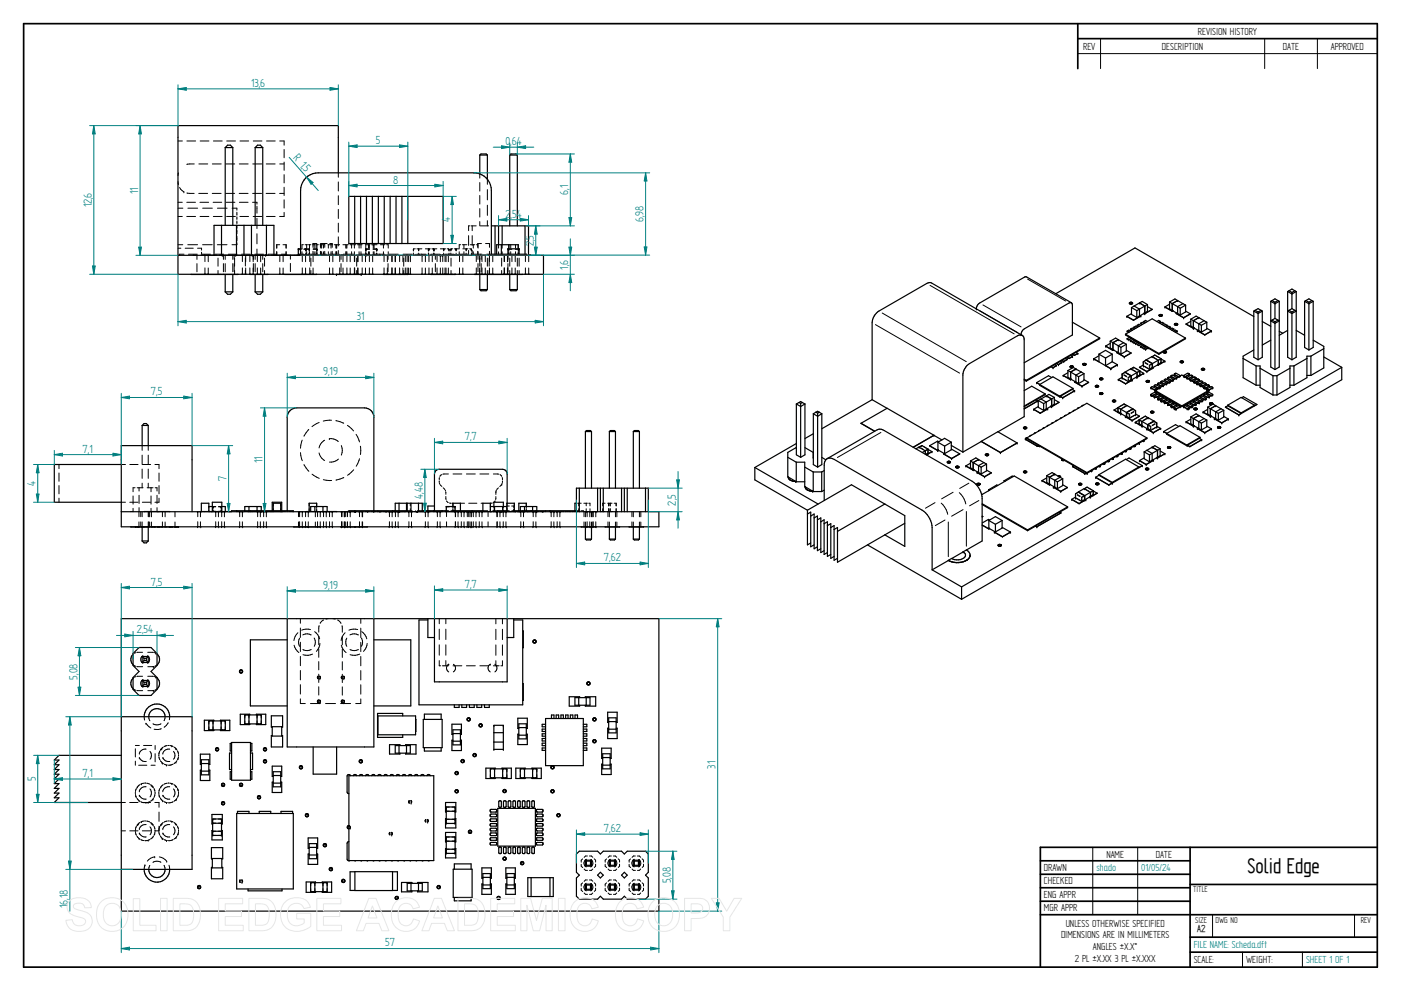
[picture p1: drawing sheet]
<svg xmlns="http://www.w3.org/2000/svg" width="594mm" height="420mm" viewBox="0 0 594 420" stroke-linecap="round" stroke-linejoin="round" font-family="sans-serif">
<defs><g id="words">
<text font-size="10.1" x="529" y="370.2">Solid Edge</text>
<g font-size="5.6" fill="#008080">
<text x="106.5" y="36.8">13,6</text>
<text x="159.4" y="61.1">5</text>
<text x="214.3" y="61.5">0,64</text>
<text x="124.1" y="67.1" transform="rotate(49 124.1 67.1)">R 1,</text>
<text x="128.2" y="71.8" transform="rotate(49 128.2 71.8)">5</text>
<text x="166.8" y="77.8">8</text>
<text x="58.5" y="82.2" transform="rotate(-90 58.5 82.2)">11</text>
<text x="241" y="82.6" transform="rotate(-90 241 82.6)">6,1</text>
<text x="38.9" y="88" transform="rotate(-90 38.9 88)">12,6</text>
<text x="190.9" y="94.3" transform="rotate(-90 190.9 94.3)">4</text>
<text x="214.3" y="92.3">2,54</text>
<text x="272.9" y="94.3" transform="rotate(-90 272.9 94.3)">6,98</text>
<text x="226.3" y="104.4" transform="rotate(-90 226.3 104.4)">2,5</text>
<text x="241" y="114.4" transform="rotate(-90 241 114.4)">1,6</text>
<text x="151.3" y="135.5">31</text>
<text x="137" y="159.1">9,19</text>
<text x="64" y="167.6">7,5</text>
<text x="35" y="191.9">7,1</text>
<text x="197.1" y="186.7">7,7</text>
<text x="111.3" y="196.4" transform="rotate(-90 111.3 196.4)">11</text>
<text x="15.1" y="206" transform="rotate(-90 15.1 206)">4</text>
<text x="96" y="204" transform="rotate(-90 96 204)">7</text>
<text x="179.3" y="211.4" transform="rotate(-90 179.3 211.4)">4,48</text>
<text x="286.6" y="214.3" transform="rotate(-90 286.6 214.3)">2,5</text>
<text x="256.1" y="238">7,62</text>
<text x="64" y="248.2">7,5</text>
<text x="137" y="249.6">9,19</text>
<text x="197.1" y="249.3">7,7</text>
<text x="58.1" y="268.5">2,54</text>
<text x="32.8" y="288.2" transform="rotate(-90 32.8 288.2)">5,08</text>
<text x="35" y="329.4">7,1</text>
<text x="303.4" y="325.9" transform="rotate(-90 303.4 325.9)">31</text>
<text x="15.1" y="331.3" transform="rotate(-90 15.1 331.3)">5</text>
<text x="256.1" y="352.8">7,62</text>
<text x="284.4" y="374.5" transform="rotate(-90 284.4 374.5)">5,08</text>
<text x="28.7" y="385.1" transform="rotate(-90 28.7 385.1)">16,18</text>
<text x="163.3" y="401.3">57</text>
</g>
<g font-size="4.9">
<text x="507.9" y="14.7">REVISION HISTORY</text>
<text x="459.3" y="21">REV</text>
<text x="492.7" y="21">DESCRIPTION</text>
<text x="544" y="21">DATE</text>
<text x="564.3" y="21">APPROVED</text>
<text x="469.1" y="363.6">NAME</text>
<text x="490.1" y="363.6">DATE</text>
<text x="442.7" y="369.3">DRAWN</text>
<text x="442.7" y="375">CHECKED</text>
<text x="442.7" y="380.7">ENG APPR</text>
<text x="442.7" y="386.4">MGR APPR</text>
<text x="451.9" y="392.9">UNLESS OTHERWISE SPECIFIED</text>
<text x="449.9" y="397.9">DIMENSIONS ARE IN MILLIMETERS</text>
<text x="455.7" y="407.8">2 PL ±X.XX 3 PL ±X.XXX</text>
<text x="463.5" y="402.9">ANGLES ±X.X°</text>
<text x="506.2" y="408.3">SCALE:</text>
<text x="528.4" y="408.3">WEIGHT:</text>
</g>
<g font-size="4.9" fill="#008080">
<text x="464.9" y="369.3">shado</text>
<text x="483.9" y="369.3">01/05/24</text>
<text x="506.2" y="402">FILE NAME: Scheda.dft</text>
<text x="553.8" y="408.4">SHEET 1 OF 1</text>
</g>
<text font-size="4.8" x="507.7" y="395.3">A2</text>
<g font-size="4.1">
<text x="505.9" y="378.3">TITLE</text>
<text x="506.9" y="391.1">SIZE</text>
<text x="515.4" y="391.1">DWG NO</text>
<text x="577" y="391.1">REV</text>
</g>
</g></defs>
<g fill="none" stroke="#000" stroke-width=".72">
<path d="M10 10h574v400h-574zM457 10v19.1M457 16.4h127M504.6 359.2v50.8M584 359.2h-142.9v50.8M441.1 365h63.5M441.1 370.7h63.5M441.1 376.4h63.5M504.6 375h79.4M441.1 382.1h63.5M441.1 387.8h142.9M504.6 397.3h79.4"/>
<path d="M504.6 403.7h79.4"/>
</g>
<g fill="none" stroke="#000" stroke-width=".42">
<path d="M466.7 16.4v12.7M536.3 16.4v12.7M558.6 16.4v12.7M457 22.7h127M75.5 59.8h1.8M79.2 59.8h3.8M84.9 59.8h3.7M90.5 59.8h3.7M96.1 59.8h3.8M101.8 59.8h3.6M107.4 59.8h3.7M113 59.8h3.7"/>
<path d="M118.6 59.8h1.9v1.8M75.5 77l.1 1.3M75.6 73.3l-.1 1.2M76.2 79.5l1.8 1.8M82.4 69.5l-3.2 .2M84.3 69.5h3.8M90 69.5h3.8M95.8 69.5h3.7M101.5 69.5h3.7M107.2 69.5h3.7M112.9 69.5h3.8M118.6 69.5h1.9"/>
<path d="M120.5 63.4v3.5M120.5 68.7v3.5M120.5 74v3.6M120.5 79.4v3.5M143.5 73.3v1.8M143.5 77.1v3.9M203.4 73.7v1.8M203.4 77.4v3.6M206.7 76v2.1M75.5 91.8h1.8M75.5 85.8h1.8M75.5 88.3h2"/>
<path d="M78 81.3h.1M79.2 91.8h3.7M79.2 85.8h3.7M79.2 81.8l3.1 .2M79.7 88.3h4.1M84.3 82h3.7M84.8 85.8h3.7M84.8 91.8h3.8M85.9 88.3h4.1M90 82h3.8M90.4 85.8h3.6M90.5 91.8h3.7"/>
<path d="M92.2 88.3h4.1M95.7 82h3.8M95.9 85.8h3.7M96.1 91.8h3.7M98.4 88.3h2.1v.8M100.5 90v1.3M100.5 91.9v1.1M100.5 93.7v1.2M100.5 95.6v1.3M100.5 97.5v1.6M101.4 82h3.8M101.5 85.8h3.7"/>
<path d="M101.7 91.8h3.7M107.1 85.8h1.9v.8M107.1 82h3.8M107.4 91.8h3.6M109 87.4v3M109 92.6v4.3M109 99.1v4.3M112.9 82h3.7M113 91.8h3.7M118.6 82h1.9M120.5 84.7v3.5M120.5 90v1.8h-1.9"/>
<path d="M143.5 83v3.8M143.5 88.8v3.8M143.5 94.6v3.8M198.7 99.9v4.2M199.2 95.8h-.5v2M199.7 95.8h2.2M200.2 95.8v2M200.2 99.9v4.1M203.4 82.9v3.6M203.4 88.4v3.6M203.4 93.9v1.9M203.7 95.8h3.5"/>
<path d="M206.7 80.4v4.4M206.7 87v4.3M206.7 93.6v2.2M75.5 105.2h1.2M75.5 103.8h2M76.2 108.1v.1M78 107.8l-1.8 .1M78.5 105.2h3.5M79.6 103.8h4.2M79.9 107.8h3.7M83.5 108.2v1.8M83.5 111.8v3.4"/>
<path d="M83.6 108.2h-1.6M83.8 105.2h1.7v.8M85.2 108.2h1.5M85.5 106.9v.9M85.5 107.8h3.7M85.9 103.8h4.1M86.7 108.2l.6 .1M86.9 108.3v2.6M86.9 113.6v2.6M87.3 116.2l-.6 .1M87.9 116.2l.6 .1M88.3 108.3v2.7"/>
<path d="M88.3 113.6v2.6M88.5 108.2l-.6 .1M90.8 108.2h1.1M90.9 108.2h.1M91.2 107.8h3.7M92.2 103.8h4.1M92.4 109.4v3.5M92.4 114.7v1.7M93 108.2h1.2M94.2 108.2h.1M94.3 108.2h.1M94.7 108.2v1.8"/>
<path d="M94.7 111.8v3.4M94.9 116.3v.1M95.5 108.2v1.8M95.5 111.8v3.4M96.8 107.8h3.7M98.7 108.2v1.8M98.7 111.8v3.4M99.3 108.2v1.8M99.3 111.8v3.4M99.5 109.4v3.5M99.5 114.7v1.7M99.9 108.2h.1"/>
<path d="M100 108.2h.1M100.5 103v.8h-2.1M100.5 100.2v1.9M100.9 116.3v.1M102.3 108.2h-2.3M102.4 107.8h3.7M102.6 108.2l.5 .1M102.8 108.3v2.6M102.8 113.6v2.6M103.1 116.2l-.5 .1M103.8 116.2l.5 .1M104 109.3v3.5"/>
<path d="M104 114.6v1.7M104.2 108.3v2.7M104.2 113.6v2.6M104.3 108.2l-.5 .1M104.6 108.2h2.3M105.8 108.2l.5 .1M106 108.3v2.6M106 113.6v2.6M106.3 116.2l-.5 .1M106.9 108.2h.1M106.9 116.2l.6 .1M107 108.2h.1"/>
<path d="M107.4 108.2v2.8M107.4 111.8v4.4M107.5 108.2l-.6 .1M108 107.8h3.8M108.2 108.2v1.8M108.2 111.8v3.4M109 108.2l.5 .1M109 105.6v2.2M109.1 108.3v2.6M109.1 113.6v2.6M109.5 116.2l-.5 .1M109.9 108.2h.1"/>
<path d="M110.1 116.2l.6 .1M110.5 108.3v2.7M110.5 113.6v2.6M110.7 108.2l-.6 .1M111.4 108.2v1.8M111.4 111.8v3.4M112.2 109.4v3.5M112.2 114.7v1.7M112.6 108.2h.1M112.7 108.2h.1M112.7 108.2h1.1M113.6 116.3v.1"/>
<path d="M113.7 107.8h3.7M115 108.2h1.2M116.8 108.2h.1M117.3 106.7v1.5M118.5 108.2l.5 .1M118.6 103.8h-1.3v1.4M118.7 108.3v2.6M118.7 113.6v2.6M118.8 108.2h.1M119 116.2l-.5 .1M119.3 107.8l1.9 .1M119.6 116.2l.6 .1"/>
<path d="M120 103.8h1.3v1.4M120.1 108.3v2.7M120.1 113.6v2.6M120.2 108.2l-.6 .1M121.2 108.1v.1M121.3 108.2v-1.5v1.5M121.7 108.2h.1M121.8 108.2h.1M122.5 108.2h.1M123.1 108.2v1.7M123.1 111.7v3.4M125 108.2h.1"/>
<path d="M125.7 108.2h.1M126.1 108.2h.1M126.5 108.2h.1M126.6 108.2h.1M126.7 107.3v.8l1.4 .1M127 108v.2M127.5 105.5h.7M127.7 105.7h-1v.8M128.1 106.7l-.1 1.6h.6M128.2 108.3v2.6M128.2 113.6v2.6M128.2 108.2h.1"/>
<path d="M128.4 107.8v.1M128.4 108.1v.1M128.6 116.2l-.6 .1M128.6 103.8h-.5v1.4M128.7 107.8l-1.7 .1M128.8 105.7h2.5M128.9 107.8v.1M128.9 108l-1.4 .2M129 105.5h.7M129.2 116.2l.5 .1M129.3 108.2h.1M129.4 103.8h1"/>
<path d="M129.6 108.3v2.7M129.6 113.6v2.6M129.7 105.7v.7M129.7 107.3v.8M129.7 108.1v.1M129.7 105.7h.1M129.7 105.5h.1M129.7 105.5v.1M129.7 105.6h.1M129.7 108.2l-.5 .1M129.8 105.5h.1M129.8 105.5h1.5"/>
<path d="M129.8 105.7v.8M129.8 107.3v.8M130 103.8v1.4M130 106.7v1.5M130.3 108.2h3.6M130.5 107.8h3.5M130.5 108.2h.1M130.8 103.8h1M131.1 105.7v.8M131.1 107.3v.8M131.2 108.2l.5 .1M131.2 105.6h.1"/>
<path d="M131.2 105.7h.1M131.2 105.5v.1M131.2 105.7v.8M131.2 103.8v1.4M131.2 106.7v1.5M131.3 108.1l-2.6 .1M131.4 113.6v2.6M131.4 108.2v2.7M131.5 108.2h.1M131.6 108.2h.1M131.7 116.2l-.5 .1M131.8 109.4v3.5"/>
<path d="M131.8 114.7v1.7M132 108.2h.1M132.1 108.2h.1M132.4 116.2l.5 .1M132.5 103.8h1.1M132.7 106.6l.1 1.5 2.8 .1M132.8 108.3v2.7M132.8 113.6v2.6M132.8 108.2h.1M132.8 105.7h1.4v.8M132.8 105.5h1.4M133 108.2l-.6 .1"/>
<path d="M133.2 103.8v1.4M133.2 106.7v1.5M133.6 108.2h.1M133.7 108.2h.1M134 106.7v1.5M134.2 116.3v.1M134.2 105.5h.1M134.2 107.3v.8M134.4 103.3h-1.7v1.6M134.4 105.5h.1M134.4 105.6h.1M134.4 105.7v.8"/>
<path d="M134.4 105.7h.1M134.4 105.5v.1M134.4 103.8v1.4M134.4 106.7v1.5M134.8 108.2h.1M135 103.8h-1v1.4M135.2 108.2h.1M135.3 108.2h.1M135.7 103.8h2M135.8 107.8h2.5M135.9 103.3v1.6M135.9 106.6v1.6"/>
<path d="M136.1 103.8v1.4M136.1 106.7v1.5M136.1 103.3h2.6M136.4 103.8v1.4M136.4 106.7l.1 1.5M136.6 108.2h2.2M136.7 108.2h.1M136.9 108.2h.1M137 108v.2M137 107.8v.1M137.2 103.8v1.4M137.2 106.7v1.5"/>
<path d="M137.4 108.2h.1M137.7 103.3v1.6M137.7 106.6v1.6M137.8 108.2h.1M138.4 108.2h.1M139 108.2h.1M139.1 103.8h1.9M139.1 108.2h.1M139.2 103.8v1.4M139.2 106.7v1.5M139.6 108.2l.5 .1M139.7 108.3v2.6"/>
<path d="M139.7 113.6v2.6M139.7 107.8h3.5M139.8 103.3h1.1v1.6M139.9 108.2h.1M140.1 116.2l-.5 .1M140.4 103.8v1.4M140.4 106.7v1.5M140.8 116.2l.5 .1M140.9 106.6v1.6M141.1 107.8v.1M141.1 108.1v2.9M141.1 113.6v2.6"/>
<path d="M141.3 108.2l-.5 .1M141.5 108.2h.1M141.6 108.2h.1M141.7 103.8h.7v1.4M142.2 108.2h.1M142.4 106.7v1.5M142.4 108.2h4.4M142.7 106.7v1.5M142.8 116.3v.1M142.8 108.2h.1M142.9 108.2h-6.8M142.9 116.3v.1"/>
<path d="M143.1 116.3v.1M143.5 100.4v3.9M143.5 106.2v2M143.8 116.3v.1M143.9 108.1v.2h.5M143.9 107.8v.1M144 108.2h.1M144 103.8h-1.3v1.4M144.1 113.6v2.8M144.1 108.2v2.7M144.3 108.2h1.6M144.4 116.2l-.5 .1"/>
<path d="M144.4 116.3v.1M144.6 108.2v1.8M144.6 111.8v3.4M144.7 108.2h.1M144.7 116.3v.1M144.8 108.2h.1M145 116.2l.6 .1M145.3 108.2h.1M145.4 103.8h1.3v1.4M145.4 108.2l.1 2.8M145.5 113.6v2.6M145.5 107.8h4.4"/>
<path d="M145.6 108.2h.1M145.6 108.2l-.6 .1M145.9 116.3v.1M146.3 108.2h.5M146.3 116.3v.1M146.7 106.7v1.5zM146.8 116.3v.1M146.9 108.2l.6 .1M147.1 106.7v1.5h1.9l.1-1.5M147.1 108.3v2.6M147.1 113.6v2.6M147.2 108.2h.1"/>
<path d="M147.5 116.2l-.6 .1M147.7 103.8h-.6v1.4M148.1 116.2l.6 .1M148.4 103.8h1.1M148.5 108.3v2.7M148.5 113.6v2.6M148.7 108.2l-.6 .1M149 108.2h4.4M149 116.3v.1M149.1 103.8v1.4M149.5 116.3v.1M149.6 108.2h.1"/>
<path d="M149.9 103.8h1M149.9 116.3v.1M150.1 108.2l.6 .1M150.2 108.2v.1M150.2 116.2v.1M150.3 103.8v1.4M150.3 106.7v1.5M150.3 108.3v2.6M150.3 113.6v2.6M150.4 108.3v2.6M150.4 113.6v2.6M150.7 116.2l-.6 .1"/>
<path d="M150.9 108.2h2.7v2.7M151.1 116.3v.1M151.3 109.4v3.5M151.3 114.7v1.7M151.4 116.2l.7 .2M151.5 116.3v.1M151.6 103.8h1.9M151.7 108.3v2.7M151.7 113.6v2.6M151.8 113.6v2.8M151.8 108.2v2.8M152 108.2l-.6 .1"/>
<path d="M152.2 107.8h4.4M152.3 103.8v1.4M152.3 106.7v1.5M152.6 108.2h.1M152.8 108.2h.1M152.8 116.3v.1M152.9 116.3v.1M153 116.3v.1M153.1 103.8v1.4M153.1 106.7v1.5M153.4 107.8v.1M153.4 108.1v.2h.5"/>
<path d="M153.6 113.6v2.6M153.9 116.2l-.5 .1M154.6 116.2l.5 .1M154.7 108.2h.1M154.9 103.8h2M155 108.3v2.7M155 113.6v2.6M155.1 105.7v.7M155.1 108.1v.1M155.1 105.7h.1M155.1 105.5h.1M155.1 105.5v.1"/>
<path d="M155.1 106.7v1.6h-.5M155.1 103.8v1.4M155.2 105.5h.1M155.2 105.5h1.5M155.2 107.3v.8M155.5 108.2h.1M155.7 108.2h4.4M155.8 108.2h.1M156.2 103.8v1.4M156.2 106.7v1.5M156.5 108.2l.5 .1M156.6 103.8v1.4"/>
<path d="M156.6 106.7v4.2M156.6 113.6v2.6M156.7 105.7h-1.5v.8M157 116.2l-.5 .1M157.6 108.2h-3M157.6 103.8h.7M157.6 116.2l.6 .1M157.9 108.2h.1M158 113.6v2.6M158.1 108.2l-.1 2.8M158.2 108.1l3.3 .1M158.2 108.2l-.6 .1"/>
<path d="M158.2 105.7h1.4v.8M158.2 105.5h1.4M158.3 103.8v1.4M158.3 106.7v1.5M158.3 103.8h.1M158.5 103.8h1.4M158.6 103.8v1.4M158.6 106.7v1.5M158.7 107.8v.1M158.7 108v.2M158.9 108.2h.1M159.1 108.2h.1"/>
<path d="M159.6 105.5h.1M159.6 107.3v.8M159.7 105.5h.1M159.8 105.5h.1M159.8 105.6h.1M159.8 105.7v.8M159.8 107.3v.9M159.8 105.7h.1M159.8 105.5v.1M160.2 108.2h.1M160.6 108.2h.1M161.1 107.8v.1"/>
<path d="M161.1 108.1v.1M161.3 108.2h.1M161.3 103.8h1.9M161.8 108.2h2.1M162.1 108.2h.1M162.3 108.2h4.4M162.6 103.8v1.4M162.6 106.7v1.5M162.7 108.2l.5 .1M162.8 108.3v2.6M162.8 113.6v2.6M163 107.8h-4.1"/>
<path d="M163.2 116.2l-.5 .1M163.8 116.2l.6 .1M164 103.8h.6v1.4M164.2 108.3v2.7M164.2 113.6v2.6M164.4 108.2l-.6 .1M164.5 108.2v1.8M164.5 111.8v3.4M164.6 106.7v1.5M165 107.8h3.9M165.8 108.2h2M166 108.2l.7 .1"/>
<path d="M166.1 108.2l.1 2.7M166.2 113.6l-.1 2.7M166.3 108.3v2.6M166.3 113.6v2.6M166.7 116.2l-.7 .1M167.3 116.2l.5 .1M167.4 108.2h.1M167.5 113.6v2.6M167.6 108.2l-.1 2.8M167.7 113.6v2.7M167.7 108.2v2.8M167.8 108.2l-.5 .1"/>
<path d="M168 108.2h.2M168.9 108.2h4.4M169.3 108.2l.5 .1M169.5 108.3v2.6M169.5 113.6v2.6M169.8 116.2l-.5 .1M170.4 116.2l.6 .1M170.9 108.3v2.7M170.9 113.6v2.6M170.9 107.8h3.8M171 108.2l-.6 .1M171.2 109.4v3.5"/>
<path d="M171.2 114.7v1.7M171.7 108.2l.3 .1M171.9 108.3v2.6M171.9 113.6v2.6M172 116.2l-.3 .1M172.1 108.2h-.1M172.2 108.3h.8M172.2 116.2h.8M172.3 108.2h.3M172.5 116.2v.1M172.5 108.2v.1M172.6 108.3v2.6"/>
<path d="M172.6 113.6v2.6M172.8 108.2h1.6M172.9 108.2h.1M173.1 116.3v.1M173.3 108.3v2.7M173.3 113.6v2.6M173.4 116.2v.1M173.4 108.2v.1M173.6 116.2l.6 .1M174 108.3v2.7M174 113.6v2.6M174.2 108.2l-.6 .1"/>
<path d="M175 108.2h.1M175.3 107.3v.9M175.3 105.7h.1M175.3 105.7v.7M175.4 105.5h.1M175.5 108.2h.1M175.5 105.5h.6M176 107.8v.1M176 108.1v.1M176.1 108.2h1.9M176.6 108.2h.1M176.7 108.2h.1"/>
<path d="M176.7 107.8h3.9M176.8 108.2h.1M176.8 105.5h.6M176.9 108.2h.1M177 108.2h.1M177.5 105.6h.1M177.5 105.7h.1M177.5 107.3v.9M177.6 108.2h.1M177.8 108.2h.1M178.3 108.2l1 .1M178.7 107.8v.1"/>
<path d="M178.9 105.5h-1.4v.9M179 108.3v2.6M179 113.6v2.6M179.1 108.2h.1M179.3 108.2h1.6M179.3 108.2h.1M179.3 108.2h-.2M179.3 116.2l-.5 .1M179.4 108.2h.1M179.5 108.2h.1M180 116.2l.5 .1M180 108.2h.1"/>
<path d="M180.1 108.2h-4.5M180.2 108.2h.1M180.3 108.2h.1M180.4 113.6v2.6M180.4 105.5h1.4M180.4 108.2v2.8M180.5 108.2l-.5 .1M181.4 108.2h.1M181.6 107.3v.9M181.6 105.7v.7M181.6 105.7h.1M181.7 108.2l.6 .1"/>
<path d="M181.7 105.5h.1M181.8 105.5v.9M181.8 107.3v.9M181.8 108.1v.1M181.8 105.7h.1M181.8 105.5h.6M181.9 105.6h.1M181.9 105.5h.1M181.9 113.6v2.6M181.9 108.2v2.7M182 105.5h.1M182.1 108.2h.1"/>
<path d="M182.3 116.2l-.6 .1M182.5 108.2h.1M182.6 108.2h2.4M182.6 108.2h.1M182.7 107.8h3.9M182.7 108.2h.1M182.8 108.2h.1M182.9 116.2l.6 .1M183 108.2h.1M183.1 105.5h.6M183.3 108.3v2.7M183.3 113.6v2.6"/>
<path d="M183.5 108.2l-.6 .1M183.8 105.5h.1M183.8 105.6h.1M183.9 105.7h.1M183.9 107.3l-.1 .9M184 105.6h.1M184.1 105.7h.1M184.1 105.7v.8M184.1 107.3v.9M184.1 108.1l-.1 .1M184.1 108.2h.1M184.3 108.2h.1"/>
<path d="M184.4 108.2h.1M184.6 108.2v1.8M184.6 111.8v3.4M185.1 108.2l.6 .1M185.2 105.5h-1.3v.9M185.2 108.2h.1M185.3 108.3v2.6M185.3 113.6v2.6M185.4 108.2h.1M185.7 116.2l-.6 .1M185.7 108.2h.7M186.3 116.2l.6 .1"/>
<path d="M186.6 108.2h.1M186.6 108.2h-4.2M186.7 108.2v2.8M186.7 105.5h1.4v.9M186.7 113.6v2.6M186.9 108.2h.1M186.9 108.2l-.6 .1M187 108.2h.1M187.1 108.2h.1M187.3 108.2h.2M187.5 108.2l.4 .1M187.6 108.2h.1"/>
<path d="M187.7 108.2h.1M187.7 108.2h1.7M187.7 108.2v2.7M187.7 113.6v2.6M187.9 108.2h.1M187.9 116.2l-.3 .1M188.1 108.1l.1 .1M188.1 107.3v.9M188.2 105.7h.1M188.2 105.6h.1M188.2 105.5h.1M188.2 108.3h.9"/>
<path d="M188.3 105.5h.6M188.5 108.2v.1M188.5 116.2v.1M188.6 107.8h3.9M188.7 108.3v2.6M188.7 113.6v2.6M188.8 108.2h.1M189.1 108.2h4.2M189.1 108.2v2.8M189.1 113.6v2.6h-.9M189.2 108.2h.1M189.3 108.2v.1"/>
<path d="M189.3 116.2v.1M189.6 108.2h.1M189.6 105.5h.6M189.8 116.2l.5 .1M190 108.2h.1M190.1 108.2v2.8M190.1 113.6v2.6M190.2 108.2l-.4 .1M190.3 105.6h.1M190.4 105.6h.1M190.4 105.7v.8M190.4 107.3v.9"/>
<path d="M190.4 108.1v.1M190.4 105.7h.1M190.5 108.2h.1M191.2 105.7h.1M191.2 107.3l-.1 .9h2.9M191.2 105.7v.7M191.3 105.5h.1M191.3 109.4v3.5M191.3 114.7v1.7M191.3 105.5h.7M191.6 108.2h.1M191.7 108.2h.1"/>
<path d="M191.9 108.2h.1M192.1 108.2h.1M192.5 108.2h.1M192.6 108.2h.1M192.7 105.5h.5M192.7 108.2h.1M192.8 108.2h.1M192.9 108.2h.1M193.1 116.3v.1M193.3 105.5h.1M193.4 105.6h.1M193.4 105.7h.1"/>
<path d="M193.4 107.3v.9M193.4 108.1v.1M193.6 108.2h.1M193.8 108.2h.1M194.1 108.2h.1M194.2 108.2h.1M194.5 108.2h-.1M194.5 107.8h4M194.6 108.2h.1M194.6 108.2l.6 .1M194.7 106.7v1.5M194.8 105.5h-1.4v.9"/>
<path d="M194.9 108.3v2.6M194.9 113.6v2.6M195 108.2h.1M195.1 108.2h.1M195.2 116.2l-.6 .1M195.2 108.2h.1M195.3 103.8h-.6v1.4M195.4 108.2h.1M195.8 116.2l.6 .1M196 107.8v.1M196 108.1v.1M196 103.8h2"/>
<path d="M196.3 105.5h1.3v.9M196.3 108.3v2.7M196.3 113.6v2.6M196.4 108.2l-.6 .1M196.5 108.2h.1M196.7 103.8v1.4M196.7 106.7l.1 1.5M197 108.2h.1M197.2 108.2h.1M197.3 108.2h.1M197.6 107.3l.1 .9M197.7 105.7h.1"/>
<path d="M197.7 105.6h.1M197.8 105.5h.1M197.9 105.5h.1M197.9 105.5h.6M198.7 106.2v2M198.8 108.2h-3.4h4.3M199.1 105.5h.6M199.4 103.8h1.9M199.5 108.2h.1M199.8 105.5h.1M199.8 105.6h.1M199.9 105.7h.1"/>
<path d="M199.9 105.6h.1M199.9 105.7v.8M199.9 107.3l.1 .9M200 108.2h.1M200.2 106.1v2.1M200.4 107.8h4M200.7 103.8v1.4M200.7 106.7v1.5M202 108.3v2.6M202 113.6v2.6M202.1 103.8h.6v1.4M202.3 108.2h.1"/>
<path d="M202.4 116.2l-.6 .1M202.6 106.6v1.6M202.7 111.8v3.4M202.7 106.7v3.3M202.8 108.2h.1M202.9 108.2h.1M203 116.2l.5 .2M203.4 108.3v2.7M203.4 113.6v2.6M203.4 109.4v3.5M203.4 114.7v1.7M203.5 108.2l-.5 .1"/>
<path d="M203.7 108l-2.9 .2M203.7 107.8v.1M204 108.2v1.8M204 111.8v3.4M204.2 108.2l.6 .1M204.2 103.3h-1.6v1.6M204.4 108.3v2.6M204.4 113.6v2.6M204.8 108.2h1.4M204.8 116.2l-.6 .1M205.4 116.2l.5 .1M205.4 108.2l-3.6 .1h.6"/>
<path d="M205.7 108.2h.1M205.8 108.3v2.7M205.8 113.6v2.6M205.9 103.3h1.7v1.6M205.9 108.2l-.5 .1M206.4 107.8h2M206.7 109.4v3.5M206.7 114.7v1.7M206.8 108.2h.8M207 108.2h1.4M207.3 108.2h.1M207.3 108.2l.6 .1"/>
<path d="M207.4 109.4v3.5M207.4 114.7v1.7M207.6 106.6v4.3M207.6 113.6v2.6M207.9 116.2l-.6 .1M208 108.2h.4M208.2 107.8v.1M208.2 108.1v.1M208.5 116.2l.6 .1M208.9 116.3v.1M209 108.3v2.7M209 113.6v2.6"/>
<path d="M209.1 108.2l-.6 .1M209.6 107.8v.1M209.6 108.1v.1M209.9 107.8v.1M209.9 108.1v.1M210.6 107.8v.1M210.6 108v.2M211.4 103.8v1.4M211.4 106.8v1.4M212.6 107.8v.1M212.6 108v.2M212.7 109.4v3.5"/>
<path d="M212.7 114.7v1.7M212.8 107.8v.1M212.8 108v.2M212.9 103.8v1.4M212.9 106.8v1.4M213.1 108.2h.1M213.3 108.2h.1M213.6 108.2l.6 .1M213.7 108.2v.1M213.7 116.2v.1M213.8 108.3v2.6M213.8 113.6v2.6"/>
<path d="M213.9 108.3v2.6M213.9 113.6v2.8M214.2 116.2l-.6 .1M214.9 116.2l.6 .1M215 108.2h.1M215.1 116.3v.1M215.2 108.3v2.7M215.2 113.6v2.6M215.3 108.2v2.8M215.3 113.6v2.7M215.4 107.8h.1M215.4 108v2"/>
<path d="M215.4 111.8v3.4M215.4 108.1v.1M215.5 108.2l-.6 .1M215.6 107.3v.8M215.8 103.8v1.4M215.8 106.7v1.5M215.8 105.5v.8M216.1 108.2h.1M216.1 109.4v3.5M216.1 114.7v1.7M216.6 103.8v1.4M216.6 106.7v1.5"/>
<path d="M216.9 108.2l.5 .1M217 108.1l-1.9 .1M217 105.7h-1.4v.8M217.1 108.3v2.6M217.1 113.6v2.6M217.4 116.2l-.5 .1M218.1 116.2l.5 .1M218.5 108.3v2.7M218.5 113.6v2.6M218.5 105.7h1.5v.8M218.6 103.8v1.4M218.6 106.7v1.5"/>
<path d="M218.6 108.2l-.5 .1M218.7 107.8h.2M219.3 107.8h.4M219.4 109.4v3.5M219.4 114.7v1.7M219.6 107.8v.1M219.6 108.1l-.1 .1M219.7 106.7v1.5M219.7 103.8v1.4M219.7 105.5v.8M219.7 107.3v.9M220 107.3v.8l-2.5 .1"/>
<path d="M220 107.8h.1M220.1 108.2h.1M220.1 109.4v3.5M220.1 114.7v1.7M220.3 108.2h.1M220.5 108.2h.3M221.6 108.2h.1M221.9 108.2h-.7M222.4 108.2h.4M222.6 107.8v.1M222.6 108.1v.2h.6M222.8 107.8v.1"/>
<path d="M222.8 108v.2M222.8 108.3v2.6M222.8 113.6v2.6M223.2 116.2l-.6 .1M223.8 116.2l.6 .1M224.1 108.2h.1M224.2 108.3v2.7M224.2 113.6v2.6M224.4 108.2l-.6 .1M435.7 118.3l16.2 9.3M371.2 137.6l35.7 20.6M374.1 132.7l35.6 20.6"/>
<path d="M394.4 121l35.7 20.6M415.4 131.7l16.1 9.4M416.8 129.3l16.2 9.3M475.8 158.6h.1M475.9 159.1v.7M475.9 158.5v.2M476.5 159l1.2 .8M476.6 158.9l1.2 .7M476.8 158l-.5 .3M477 157.9h.1M477.7 158.3l1.2 .7M478.4 160.1h.1"/>
<path d="M479.2 159.5l-.5 .3M479.4 159.6l-.5 .3M479.6 159.3l.1 .1M479.6 159.9v.8M479.6 156.4v.1M479.6 156.4h.1M480.3 156.8l1.2 .6M480.4 155.9l-.4 .3M480.6 155.7l.1 .1M480.7 155.8h.1M481.4 156.2l1.2 .6M482 157.9l.1 .1"/>
<path d="M482.2 159.6h.1M482.2 158.4v.7M482.2 159.6h-.1M482.9 157.4l-.5 .2M483 157.5l-.4 .3M483 159.1l-.5 .3M483.3 157.2l.1 .1M483.3 157.8v.7M483.3 158.9v.1M483.4 158.9h.1M484.8 153.5h.1M484.8 155v.1"/>
<path d="M484.8 153.9v.7M484.9 153.3l-.1 .2M484.9 155.1h.1M485.5 155.4l1.2 .7M485.5 153.9l1.2 .7M485.6 153.7l1.2 .7M485.8 152.9l-.5 .3M485.9 152.7h.2M486.7 153.1l1.2 .7M487.3 156.5h.2M487.3 155.4v.7M487.3 154.9h.1"/>
<path d="M487.5 156.5h.1M487.5 155.3v.8M488.2 154.3l-.5 .3M488.3 156l-.5 .3M488.4 154.5l-.6 .3M488.5 154.1l.1 .2M488.6 151.2h.1M488.6 154.1h.1M488.6 154.7v.8M488.6 154.3h.1M488.6 155.8h.1M488.6 151.2v.1"/>
<path d="M489.2 151.6l1.3 .7M489.4 150.7l-.5 .3M489.6 150.6h.1M490.3 151l1.3 .6M491 152.7l.1 .1M491.1 154.4h.1M491.2 154.4h.1M491.2 153.2v.7M491.9 152.2l-.5 .3M492 153.9l-.5 .3M492 152.4l-.5 .3M492.2 152h.1"/>
<path d="M492.2 152l.1 .2M492.3 152.2h.1M492.3 152.6v.8M492.3 153.7h.1M135.3 179.1l-3 1.8M140.6 178.2l-3.5 .3M142.4 178.4l3.3 1.1M474 172.9h.1M474 174.4l.1 .1M474.1 172.8v.1M474.1 174.5h.1M474.1 173.3v.8"/>
<path d="M474.3 174.7l.5 .2M474.4 173.1l.5 .3M474.4 172.9l.5 .3M475.1 175.1h.1M475.1 174v.7M475.1 175.1v.1M475.3 173.4l-.1 .2M475.9 160.2v.1M476 171.7l-1.2 .7M476.5 160.6l1.2 .7M476.7 171.3h.1M477 171.5l.5 .3"/>
<path d="M477.1 172.3l-1.2 .7M477.7 175h.1M477.8 174.9v.1M477.8 176.7h.1M477.8 175.4v.8M477.8 171.9l-.1 .1M478 176.8l.5 .2M478.1 175.2l.5 .3M478.1 175l.5 .3M478.4 161.7h.2M478.4 160.6v.7M478.5 161.7h.1"/>
<path d="M478.6 160.5v.7M478.8 177.2h.2M478.8 176.1v.7M478.8 175.7h.1M479 177.3h.1M479 176.1v.7M479.3 161.2l-.5 .3M479.6 161.1h.1M479.7 161l-.1 .1M479.7 173.8l-1.2 .7M480.3 173.4h.1M480.6 173.6l.6 .3"/>
<path d="M480.7 174.5l-1.2 .6M480.9 176.2l-1.3 .7M480.9 174.6l-1.2 .7M481.5 175.8h.1M481.5 174.7v.7M481.5 174.1v.1M483 178.1h.1M483.1 179.7h.1M483.1 178.5v.7M483.1 177.9h.1M483.1 177.9v.2M483.3 179.8l.5 .3"/>
<path d="M483.4 178.3l.5 .3M483.4 178.1l.5 .3M484.1 179.2v.7M484.3 178.6l-.1 .2M485 176.9l-1.2 .6M485.6 176.5h.1M485.9 176.7l.5 .3M486.1 177.5l-1.3 .7M486.8 177.1v.1M488.7 179l-1.2 .7M489.2 178.6h.1M489.3 178.6h.1"/>
<path d="M489.6 178.8l.5 .3M489.7 179.6l-1.2 .7M489.9 179.8l-1.3 .7M490.5 179.4h.1M490.5 179.9v.7M490.5 179.2v.2M25 196.9v1.8M51.4 196.9h1.8M55 196.9h3.5M60.3 188.9v2M60.3 193v3.9M60.3 198.9v3.9"/>
<path d="M60.4 196.9h3.5M62.9 188.9v2M62.9 193v3.9M62.9 198.9v3.9M65.7 196.9h1.7v1.8M127.4 191.9l.8 3.4M128.1 186.6l-.7 3.4M128.9 197l2.1 2.8M130.9 182.1l-2 2.9M135.3 192l.6 1.6 1.8 1.6M137.7 186.6l-.5 .3a5 5 0 0 0-1.9 3M139.7 186h.1"/>
<path d="M139.7 186a4.9 4.9 0 0 1 3.8 1.2M143.5 194.6l-.3 .3a4.9 4.9 0 0 1-3.5 1M144.7 188.9l.1 .2a5 5 0 0 1-.1 3.9M147.3 180.3l2.6 2.4M150 199.2l-2.6 2.3M151 184.1l1.4 3.3M152.4 194.5l-1.4 3.2M152.8 189.2v3.5M373.5 183.3l-18.4 10.7M389.8 189.6h.1M389.8 189.6v.1M390.5 189.9l1.2 .7"/>
<path d="M390.6 189.1l-.5 .3M390.9 188.9h.1M391.6 189.3l1.2 .7M392.3 191.1v.1M392.4 191.5v.7M393.1 190.5l-.5 .3M393.2 192.3l-.4 .2M393.2 190.7l-.5 .3M393.5 190.5h.1M393.5 191v.7M393.5 192.1v.1M393.5 190.4v.1"/>
<path d="M393.5 192.1h.1M484.1 180.3h.1M486.7 181.7v.1M486.7 180.2v.1M486.7 180v.3M486.7 181.9h.1M486.7 180.6v.8M487 181.9l.5 .3M487 180.4l.5 .3M487.1 180.2l.5 .3M487.8 182.4h.2M487.8 181.3v.7"/>
<path d="M487.9 180.7h.1M488 182.5h.1M488 181.2v.8M489.8 181.4l-1.2 .7M490.5 180.9h.1M25 200.5v3.5M25 205.9v3.5M25 211.2v1.7M51.4 212.9h1.8M55 212.9h3.5M55.7 216.9l-.2 .1M56.1 216.9h.3"/>
<path d="M56.4 210.3v3.4M56.4 215.5v1.5M57.3 206.8h-.9v1.7M58.2 206.8h2.5M59 206.8v1.4M59 210v3.4M59 215.2l-.1 3.9M59.7 217v2.1M60.3 204.9v1.9M60.3 217v2.1M60.4 212.9h3.5M62.4 206.8h2.5"/>
<path d="M62.9 204.9v1.9M62.9 217v2.1M63.1 216.9v2.2M63.5 217v2.1M64 206.8v1.7M64 210.3v3.4M64 215.5v1.5M64.2 217v2.1M65.8 206.8h.8v1.4M66.6 210v3.4M66.6 215.2v1.8M67.4 200.5v3.5"/>
<path d="M67.4 205.9v3.5M67.4 211.2v1.7h-1.7M67.7 216.9v.1M68.9 217v2.1M70 216.9v2.2M74.2 217v2.1M83.7 217h.1M83.7 217h.5M83.9 217v2.1M84.7 217h.4M85 217v2.1M85.1 217h.1"/>
<path d="M85.4 216.9v.1M86.6 216.9v.1M88.6 216.2v.8M88.6 214.8v.7M89.9 216.9v.1M90 214.8h.2M90 216.9v.1M90.2 216.8v.2M90.2 214.9h.1M90.2 214.8h.1M90.2 214.9v.6M90.2 216.2v.7"/>
<path d="M90.3 216.2v.7M90.3 214.8h.1M90.3 216.8h1.1M90.3 214.9h1.2M90.3 214.8h1.2M90.3 214.8v.7M90.3 214.9h.1M90.7 216.9v.1M91.3 217h.5M91.3 217h.1M91.5 217v2.1M92.3 217h.4"/>
<path d="M92.6 217v2.1M92.7 214.9h1.1M92.7 214.8h1.1M92.7 217h.1M93.5 216.9v.1M93.8 214.8v.7M93.8 216.2v.7M93.8 214.8h.1M93.8 216.2v.6h-1.2M93.8 214.9v.6M93.9 217h.5M93.9 217h.1"/>
<path d="M93.9 214.9h.1M93.9 214.8h.1M93.9 214.9v.6M93.9 216.2v.8M93.9 214.8h.2M94.1 216.9l-.1 2.2M94.3 216.9v.1M94.9 217h.4M95.2 217v2.1M95.3 217h.1M97.4 216.9v.1M101.5 217h.1"/>
<path d="M101.5 217h.4M101.6 217v2.1M101.9 216.9v.1M102.2 216.9l-1.5 .1M102.4 217h.5M102.8 217v2.1M102.9 217h.1M103.7 216.9h1.5M103.8 216.5h.1M103.8 216.7v.2M105.6 216.5v.2M105.6 216.8v.2"/>
<path d="M105.9 216.9v.1M106.2 216.9v.1M106.2 216.5v.1M106.2 216.8v.2M106.8 216.9v.1M107.1 216.9v.1M108.7 216.9v.1M109 216.5v.2M109 216.8v.1M109.1 217h.5M109.1 217h.1M109.3 217v2.1"/>
<path d="M109.9 216.9v.1M110.1 217h.4M110.4 217v2.1M110.5 217h.1M110.8 216.8h.1M110.8 216.5v.1M110.8 216.8v.1M111.7 217h.4M111.7 217h.1M111.8 217v2.1M112.7 216.9l.4 .1M112.9 217v2.1"/>
<path d="M113.1 217h.1M114.8 216.9v.1M115.1 216.9v.1M115.4 216.5v.1M115.4 216.7v.3M115.9 213.4v1.1M115.9 215.7v1.3M119 215.7v1.3M119 213.4v1.1M119 216.5v.1M119 216.7v.2M119.2 216.9v.1"/>
<path d="M119.5 216.5v.1M119.5 216.7v.3M119.6 216.9h1.5M119.8 216.9v.1M121.8 216.5v.1M121.8 216.8v.2M122.6 216.9l1.5 .1M126.6 217v2.1M126.9 217h.5M126.9 217h.1M127 217v2.1M127.9 217h.4"/>
<path d="M128.2 217v2.1M128.3 217h.1M129.4 217h.5M129.4 217h.1M129.6 217v2.1M130.4 217h.4M130.7 216.9v2.2M130.8 217h.1M131.1 213.4v1.1M131.1 215.7v1.3M132.3 201l3.1 1.8M132.8 216.9v.1"/>
<path d="M133.7 217v2.1M133.8 216.9h.3M134.3 215.7v1.3M134.3 213.4v1.1M134.3 214.8v.6M134.3 216.2v.7M134.4 216.9h.9M134.5 217h.5M134.5 217h.1M134.7 217v2.1M134.7 216.9v.1M135.5 217h.4"/>
<path d="M135.8 217v2.1M135.9 217h.1M136 216.9h.6M137.1 217h.4M137.1 217h.1M137.1 203.4l3.5 .3M137.2 217v2.1M138 217h.5M138.3 217v2.1M138.5 217h.1M139.6 217h.4M139.6 217h.1"/>
<path d="M139.7 217v2.1M140.5 217h.5M140.9 217v2.1M141 217h.1M144.7 217l.1 2.1M144.7 217h.1M144.9 217h.4M144.9 217h.1M145 217v2.1M145.8 202.4l-3.4 1.1M145.8 217h.5M146 217v2.1"/>
<path d="M146.1 217h.1M146.1 217v2.1M146.3 217h.1M146.6 217v2.1M147.2 217h.1M147.2 217h.5M147.4 217v2.1M147.9 216.9v.1M148.2 217h.4M148.2 216.9h.1M148.5 216.9h.1M148.5 217v2.1"/>
<path d="M148.6 217h.1M148.7 216.9v.1M149.8 216.9v.1M150.2 216.9v.1M150.5 216.9h.1M150.6 216.9h.1M150.6 216.9v.1M150.7 216.9h.1M150.7 216.9h.3M150.7 216.9v.1M150.8 216.9v.1M151.2 216.9l.1 .1"/>
<path d="M152.3 217h.5M152.3 217h.1M152.6 216.9l-.2 2.2M152.7 216.9l.1 .1M153.1 216.9l.1 .1M153.3 216.9h.2M153.3 217h.4M153.4 216.9v.1M153.5 216.9v.1M153.5 216.9h.1M153.6 217v2.1M153.7 217h.1"/>
<path d="M153.7 217v2.1M153.7 216.9l.1 .1M155.1 216.9l-.1 .1M155.3 216.9h.2M155.4 216.9v.1M155.7 216.9l.1 .1M155.9 216.9h.1M155.9 216.9h.3M155.9 216.9v.1M156 216.9v.1M156.4 216.9l.1 .1M157.7 216.9l-.1 .1"/>
<path d="M157.9 216.9l.1 .1M158.3 216.9l.1 .1M158.5 216.9h.1M158.5 216.9h.3M158.5 216.5v.1M158.5 216.8v.2M158.7 216.9v.1M159 216.9h.4M159 216.9v.1M159.8 216.9h.6M160.1 216.9v.1M160.2 216.9v.1"/>
<path d="M160.3 216.5v.1M160.3 216.7v.2M160.5 216.9h.2M160.6 216.9v.1M160.9 216.9l.1 .1M161.1 216.9h.1M161.2 216.9h.2M161.2 216.9v.1M161.5 216.9h.5M161.7 216.9v.1M162.4 216.9h.5M162.8 216.9v.1"/>
<path d="M163.1 216.9h.2M163.2 216.9v.1M163.5 216.9l.1 .1M163.7 216.9h.1M164 216.9l-.2 .1M164.5 216.9l-.3 .1M164.9 216.9h.3M165 217h.1M165 217h.4M165.2 216.9h.1M165.2 216.9l-.1 2.2M165.3 216.9h.1"/>
<path d="M165.4 216.9v.1M165.4 216.9h.2M165.7 216.9h.2M165.8 216.9v.1M165.9 217h.5M166.1 216.9l.1 .1M166.3 216.9h.1M166.4 216.9h.1M166.4 216.9l-.1 2.2M166.4 217h.1M166.4 216.9v.1M166.9 216.9v.1"/>
<path d="M167.5 217h.5M167.5 217h.1M167.6 216.5v.1M167.6 216.7v.2M167.7 217v2.1M168 216.9v.1M168.4 216.9v.1M168.5 217h.4M168.8 217v2.1M168.9 217h.1M169.2 216.7l-.2 .2M169.2 216.5v.1"/>
<path d="M169.5 216.9h.1M169.5 216.9v.1M169.8 216.9l-.2 .1M170 216.9h.3M170.6 216.9v.1M170.8 216.9v.1M171 216.9v.1M171.4 216.9v.1M171.6 216.9v.1M171.7 216.9v.1M172 216.9v.1M172.4 216.5v.1"/>
<path d="M172.4 216.7v.2M172.7 216.5h2M173.2 217h.1M173.2 216.9v.1M173.4 217v2.1M173.6 216.9l-.4 .1M174 213.4v1.1M174 215.7v1.2M174 216.9v.1M174.2 216.9l.4 .1M174.2 216.9v.1M174.5 217v2.1"/>
<path d="M174.6 217h.1M175 216.9l-.3 .1M175.4 216.9h.5M175.8 216.9v.1M176.1 216.9h.2M176.2 216.5v.1M176.2 216.8v.2M176.4 216.9v.1M176.5 216.9l.1 .1M176.7 216.9h.1M176.7 216.9l.2 .1M176.7 216.9v.1"/>
<path d="M176.9 216.9h.1M176.9 216.5h2.2M177.1 216.9h.1M177.2 216.9v.1M177.7 216.5v.1M177.7 216.8v.2M178.4 216.9v.1M178.8 216.9v.1M179.2 216.9v.1M179.4 216.9v.1M179.5 216.5v.1M179.5 216.8v.2"/>
<path d="M179.9 216.9v.1M180 216.9v.1M180.2 217h.1M180.2 217h.5M180.4 217v2.1M181 216.9v.1M181.2 217h.4M181.4 216.5v.2M181.4 216.9v.1M181.5 217v2.1M181.6 217h.1M182 216.9h.2"/>
<path d="M182.4 216.9h.5M182.4 216.9v.1M183.4 216.9h.5M185.3 217h.1M185.3 217h.5M185.5 217v2.1M186.3 217h.4M186.3 203.9v.7M186.3 204.9l.2 .4M186.3 202.5v.9M186.6 217v2.1M186.7 205.6l.7 .6"/>
<path d="M186.7 217h.1M187.2 201.3l-.7 .7M187.9 206.8l.7 .7M188.8 207.8l.2 .4M189 208.6l.1 1M189.1 210.5v1.4M189.2 216.5h1M189.2 216.9v.1M189.4 212.4l.7 .7M189.4 216.2v.6h1.1M189.4 217v2M190.2 201h-2.5"/>
<path d="M190.5 214.9h-1.1v.6M190.6 213.3l.7 .1M191.2 216.5h1M191.6 216.9v.1M191.7 213.4h.4v1.1M191.7 214.9h1.2v.6M192.1 214.8v.6M192.1 215.7v1.3M192.1 201h3.7M192.2 216.9h.1M192.5 216.9h.2M192.9 216.2v.6h-1.2"/>
<path d="M192.9 217h.1M192.9 217h.5M193 216.8h.1M193 216.5v.1M193 216.8l.1 2.3M193.2 217v2.1M193.3 216.9v.1M193.9 217h.4M194.2 217v2.1M194.3 217h.1M194.7 216.9v.1M195.2 213.4h1.8"/>
<path d="M195.2 216.5v.1M195.2 216.7v.3M195.5 217h.1M195.5 217h.4M195.6 217v2.1M195.7 216.9v.1M195.8 216.9v.1M196.4 217h.5M196.8 217v2.1M196.9 217h.1M197.8 201h3.7M197.9 216.9v.1"/>
<path d="M198 217h.2M198 217h.1M198.2 217v2.1M198.6 217h.1M198.7 213.4h3.5M198.7 217v2.1M199 216.9l-.5 .1M199.3 217v2.1M199.4 217h.1M199.6 217h.4M199.8 216.9h.1M199.9 217v2.1"/>
<path d="M200 216.9h.2M200 217h.1M200.6 217h.4M200.6 217h.1M200.7 217v2.1M201.5 217h.5M201.8 217v2.1M202 217h.1M203.1 217h.4M203.1 217h.1M203.2 217v2.1M203.5 201h3.8"/>
<path d="M204 213.4h.8M204 217h.5M204.4 217v2.1M204.5 217h.1M204.8 216.5h2M204.8 216.9v.1M205.4 216.9v.1M206 216.9v.1M207 217v2M207.5 216.9v.1M207.9 214.8v.7M207.9 215.7l-.1 1.3"/>
<path d="M208 213.4l-.1 1.1M208 216.9v.1M208.1 216.9v.1M208.2 216.9v.1M208.8 213.3l-.7 .1M209 216.5h2.1M209.2 201h2.3M209.4 214.8v.6M209.4 216.2v.8M209.5 216.9v.1M210 212.3l-.7 .7M210 216.9v.1"/>
<path d="M210.3 208.6v1M210.3 210.5l-.1 1.3M210.3 208.2h.1M210.5 207.8l-.2 .4M210.6 216.9h.3M210.7 217v2.1M210.7 217h.5M210.7 217h.1M210.9 217v2.1M211.2 216.9h.3M211.4 206.8l-.7 .7M211.7 217h.4"/>
<path d="M212 217v2.1M212 201.3l.8 .6M212.1 217h.1M212.6 216.9h.1M212.6 205.5l-.7 .8M212.8 216.9h.2M212.8 205.3h.1M212.8 216.9v.1M213 202.4l.1 1M213 204.9l-.2 .4M213.1 203.9l-.1 .7M213.1 216.5v.2"/>
<path d="M213.1 216.8v.1M213.3 217h.4M213.3 216.9h.2M213.3 217h.1M213.4 214.8v.6M213.4 216.2v2.9M214.2 217h.5M214.5 217v2.1M214.6 216.9v.1M214.7 217h.1M214.9 216.5h1M214.9 214.8v.7"/>
<path d="M214.9 216.2v.8M215 214.5h1M215 213.4v1M215 215.5v1M215.5 216.9v.1M215.9 216.9v.1M216.2 216.9v.1M216.3 216.9v.1M216.6 216.9v.1M216.8 216.9v.1M217 214.5h.8v.7M217 216.5h1.1"/>
<path d="M217.5 216.9v.1M217.8 215.9v.7M217.8 216.8v.2M218.1 213.4v1.1M218.1 215.7v1.3M218.2 216.9v.1M218.3 216.9v.1M218.9 216.9l-.2 .1M219.2 216.9h.3M219.6 216.9v.1M220 216.5v.1M220 216.7v.3"/>
<path d="M220.6 216.5h.1M220.6 216.7l.2 .2M220.7 217h.1M220.7 217h.4M220.8 217v2.1M221.2 216.9h.3M221.7 216.8l.4 .2M221.7 216.5v.1M221.9 216.9v.1M222 217v2.1M222.1 217h.1M222.4 216.5v.2"/>
<path d="M222.4 216.8v.1M222.6 216.9h.3M222.7 216.9v.1M223.2 213.4v1.1M223.2 214.8v.6M223.2 215.7v1.3M223.2 216.9h.3M223.6 216.9v.1M223.9 216.9v.1M224.2 216.9v.1M224.3 216.9v.1M224.6 216.9v.1"/>
<path d="M225.5 217h.1M225.8 216.8l.1 .2M225.8 216.5v.2M226 217h.4M226 217h.1M226.1 216.9h.2M226.1 217v2.1M226.2 216.9v.1M226.3 216.9h.1M226.3 216.9v.1M226.5 216.9h.4M226.6 216.9v.1"/>
<path d="M226.9 217h.5M227 216.5v.1M227 216.8v.2M227.2 216.9h.3M227.2 217v2.1M227.4 217h.1M227.5 216.9h.1M227.5 216.9v.1M227.5 216.9h1M227.6 216.8h.1M227.6 216.5v.1M227.6 216.8v.2"/>
<path d="M227.7 216.9v.1M227.8 216.9v.1M229.2 216.9h.8M229.5 216.9v.1M229.9 216.9v.1M230 216.9l.2 .1M230 216.9v.1M230.2 216.9h.1M230.2 216.9v.1M230.2 216.9h.4M231 216.9h.3M231.3 216.5v.1"/>
<path d="M231.3 216.8v.2M233.6 217h.4M233.6 217h.1M233.7 217v2.1M233.8 216.9v.1M234.5 217h.5M234.6 216.9h.1M234.8 216.9l.1 .1M234.9 217v2.1M235 217h.1M236.1 217h.1M236.1 217h.5"/>
<path d="M236.2 216.9l-.4 .1M236.3 217v2.1M236.6 216.9l.3 .1M237.1 217h.4M237.4 217v2.1M237.5 217h.1M238.2 216.9l-.3 .1M238.6 216.9l.3 .1M240.2 216.9l-.3 .1M240.6 216.9l.3 .1M241.5 216.9l-.1 .1M241.7 216.9h.5"/>
<path d="M241.8 216.9v.1M242.6 216.9h.6M242.9 216.9v.1M243.5 216.9h.7M243.8 216.5v.1M243.8 216.7v.3M244.4 216.5h1M244.4 213.4h.3M244.6 216.9h.5M244.9 216.9v.1M245.1 213.4h1.4M245.4 213.4v1.1"/>
<path d="M245.4 215.7v1.2M245.5 216.9l.3 .1M246.4 216.5h.9M247.3 216.9h.5M247.3 216.5v.1M247.3 216.8v.2M247.6 213.4h1.5M247.6 217v2.1M248.2 216.9v.1M248.2 217v2.1M248.3 216.9h1.8M248.6 213.4v1.1"/>
<path d="M248.6 215.7v1.2M248.8 217h.5M248.8 216.9v.1M248.8 217h.1M249 217v2.1M249.6 213.4h.6v1.1M249.8 217h.4M250.1 217v2.1M250.2 215.7v1.2M250.2 217h.1M250.8 217v2.1M251.3 216.9h1.3v2.2"/>
<path d="M251.4 217h.1M251.4 217h.4M251.4 217v2.1M252.3 217h.5M252.8 217h.1M255.6 215.7v1.3M256.4 216.9l-1.3 .1M256.6 213.4h-1v1.1M257.7 216.9v.1M257.8 217v2.1M257.8 216.9h2.2M258.1 213.4v1.1"/>
<path d="M258.1 215.7v1.3M258.4 217v2.1M258.7 216.9v-1.2v1.3M258.7 213.4v1.1M259.2 216.9v.1M259.5 213.4h-1.8M260.4 213.4h.9v1.1M260.9 216.9l.8 .1M261 217v2.1M261.3 215.7v1.3M261.6 217v2.1M268 217v2.1"/>
<path d="M268.6 217v2.1M271.1 217v2.1M271.7 217v2.1M396.5 213.1l-4.1 2.4M399.1 213.3l2.1 2.7 .7 2.1M404.1 208.7l-4.8 2.8M406.8 208.9l2 2.7 .7 2.1M408.4 216.1l-4.9 2.8M409.8 216.9v14.7M410.8 204.9l-3.9 2.2M415.1 212.2l-4 2.3M456.1 209.4v.1"/>
<path d="M456.1 211v.1M456.1 209.9v.7M456.1 209.3v.2M456.1 211.1h.1M456.7 211.4l1.3 .7M456.8 209.9l1.2 .7M456.9 209.7l1.1 .7M457 208.9l-.5 .2M457.2 208.7h.2M458 209.1l1.1 .7M458.6 211.4v.7M458.7 210.7l-.1 .2z"/>
<path d="M458.8 212.6h-.2M458.8 211.3v.7M459.5 210.3l-.5 .3M459.6 212l-.5 .3M459.6 210.5l-.5 .2M459.8 207.2h.1M459.9 211.9h.1M459.9 210.3h.1M459.9 210.7v.8M459.9 210.1v.2M459.9 211.8v.1M459.9 207.2l-.1 .1"/>
<path d="M460.5 207.6l1.2 .6M460.7 206.7l-.5 .3M460.9 206.6h.1M461.6 207l1.2 .6M462.3 208.7l.1 .1M462.4 210.4h.1M462.5 209.2v.7M462.5 210.4h-.1M463.1 208.2l-.4 .3M463.2 209.9l-.5 .3M463.3 208.3l-.5 .3M463.5 208l.1 .1"/>
<path d="M463.5 208h.1M463.5 209.8h.1M463.5 208.6v.7M463.6 209.7l-.1 .1M57.4 223.4h.1M58.4 223.4h.1M58.9 221.3v2.1M59.7 221.3v2.1M60.3 221.3v2.1M61.8 223.4h.1M62.1 223.4h.1M62.5 223.4h.1"/>
<path d="M62.9 221.3v2.1M63.1 221.3v2.1M63.2 223.4h.1M63.5 221.3v2.1M64.1 223.4h.1M64.2 221.3v2.1M64.4 223.4h.1M64.7 223.4h.1M64.8 223.4h.1M64.9 223.4h.1M65.1 223.4h.1M65.4 223.4h.1"/>
<path d="M65.6 223.4h.1M65.8 223.4h.1M67.3 223.4h.1M67.4 223.4h.1M67.5 223.4h.1M67.6 223.4h.1M68.2 223.4h.1M68.4 223.4h.1M68.7 223.4h.1M68.9 221.3v2.1M70 221.3v2.1M70.3 223.4h.1"/>
<path d="M70.6 223.4h.1M71.7 223.4h.1M74.2 221.3v2.1M83.7 223.3h.5M83.7 223.3h.1M83.9 221.2v2.1M84.7 223.3h.4M85 221.2v2.1M85.1 223.4h.1M91.3 223.3h.5M91.3 223.3h.1M91.5 221.2v2.1"/>
<path d="M92.3 223.3h.4M92.6 221.2v2.1M92.7 223.4h.1M93.9 223.3h.5M93.9 223.3h.1M94 221.2v2.1M94.9 223.3h.4M95.2 221.2v2.1M95.3 223.4h.1M101.5 223.3h.4M101.5 223.3h.1M101.6 221.2v2.1"/>
<path d="M102.4 223.3h.5M102.8 221.2v2.1M102.9 223.4h.1M109.1 223.3h.5M109.1 223.3h.1M109.3 221.2v2.1M110.1 223.3h.4M110.4 221.2v2.1M110.5 223.4h.1M111.7 223.3h.4M111.7 223.3h.1M111.8 221.2v2.1"/>
<path d="M112.6 223.3h.5M112.9 221.2v2.1M113.1 223.4h.1M126.6 221.3v2.1M126.9 223.3h.5M126.9 223.3h.1M127 221.2v2.1M127.9 223.3h.4M128.2 221.2v2.1M128.3 223.4h.1M129.4 223.3h.5M129.4 223.3h.1"/>
<path d="M129.6 221.2v2.1M130.4 223.3h.4M130.7 221.2v2.1M130.8 223.4h.1M133.7 221.3v2.1M134.5 223.3h.5M134.5 223.3h.1M134.7 221.2v2.1M135.5 223.3h.4M135.8 221.2v2.1M135.9 223.4h.1M137.1 223.3h.4"/>
<path d="M137.1 223.3h.1M137.2 221.2v2.1M138 223.3h.5M138.3 221.2v2.1M138.5 223.4h.1M139.6 223.3h.4M139.6 223.3h.1M139.7 221.2v2.1M140.5 223.3h.5M140.9 221.2v2.1M141 223.4h.1M144.7 223.3h.1"/>
<path d="M144.8 221.2l-.1 2.1M144.9 223.3h.4M144.9 223.3h.1M145 221.2v2.1M145.8 223.3h.5M146 221.2v2.1M146.1 223.4h.1M146.1 221.2v2.1M146.3 223.4h.1M146.6 221.3v2.1M147.2 223.3h.5M147.2 223.3h.1"/>
<path d="M147.4 221.2v2.1M148.2 223.3h.4M148.5 221.2v2.1M148.6 223.4h.1M152.3 223.3h.5M152.3 223.3h.1M152.4 221.2v2.1M153.3 223.3h.4M153.6 221.2v2.1M153.7 223.4h.1M153.7 221.3v2.1M165 223.3h.4"/>
<path d="M165 223.3h.1M165.1 221.2v2.1M165.9 223.3h.5M166.3 221.2v2.1M166.4 223.4h.1M167.5 223.3h.5M167.5 223.3h.1M167.7 221.2v2.1M168.5 223.3h.4M168.8 221.2v2.1M168.9 223.4h.1M173.2 223.3h.4"/>
<path d="M173.2 223.3h.1M173.4 221.2v2.1M174.2 223.3h.4M174.5 221.2v2.1M174.6 223.4h.1M180.2 223.3h.5M180.2 223.3h.1M180.4 221.2v2.1M181.2 223.3h.4M181.5 221.2v2.1M181.6 223.4h.1M185.3 223.3h.5"/>
<path d="M185.3 223.3h.1M185.5 221.2v2.1M186.3 223.3h.4M186.6 221.2v2.1M186.7 223.4h.1M189.4 221.2v2.2M192.9 223.3h.5M192.9 223.3h.1M193.1 221.2v2.1M193.2 221.3v2.1M193.9 223.3h.4M194.2 221.2v2.1"/>
<path d="M194.3 223.4h.1M195.5 223.3h.4M195.5 223.3h.1M195.6 221.2v2.1M196.4 223.3h.5M196.8 221.2v2.1M196.9 223.4h.1M198 223.3h.2M198 223.3h.1M198.2 221.2v2.1M198.5 223.3h.5M198.6 223.3h.1"/>
<path d="M198.7 221.2v2.1M199.3 221.2v2.1M199.4 223.4h.1M199.6 223.3h.4M199.9 221.2v2.1M200 223.4h.1M200.6 223.3h.4M200.6 223.3h.1M200.7 221.2v2.1M201.5 223.3h.5M201.8 221.2v2.1M202 223.4h.1"/>
<path d="M203.1 223.3h.4M203.1 223.3h.1M203.2 221.2v2.1M204 223.3h.5M204.4 221.2v2.1M204.5 223.4h.1M207 221.2v2.2M210.7 221.3v2.1M210.7 223.3h.5M210.7 223.3h.1M210.9 221.2v2.1M211.7 223.3h.4"/>
<path d="M212 221.2v2.1M212.1 223.4h.1M213.3 223.3h.4M213.3 223.3h.1M213.4 221.2v2.1M214.2 223.3h.5M214.5 221.2v2.1M214.7 223.4h.1M220.7 223.3h.4M220.7 223.3h.1M220.8 221.2v2.1M221.7 223.3h.4"/>
<path d="M222 221.2v2.1M222.1 223.4h.1M226 223.3h.4M226 223.3h.1M226.1 221.2v2.1M226.9 223.3h.5M227.2 221.2v2.1M227.4 223.4h.1M233.6 223.3h.4M233.6 223.3h.1M233.7 221.2v2.1M234.5 223.3h.5"/>
<path d="M234.9 221.2v2.1M235 223.4h.1M236.1 223.3h.5M236.1 223.3h.1M236.3 221.2v2.1M237.1 223.3h.4M237.4 221.2v2.1M237.5 223.4h.1M247.6 221.3v2.1M248.2 221.3v2.1M248.8 223.3h.5M248.8 223.3h.1"/>
<path d="M249 221.2v2.1M249.8 223.3h.4M250.1 221.2v2.1M250.2 223.4h.1M250.8 221.3v2.1M251.4 223.3h.4M251.4 223.3h.1M251.5 221.2l-.1 2.2M252.3 223.3h.5M252.6 221.2v2.1M252.8 223.4h.1M257.8 221.3v2.1"/>
<path d="M258.4 221.3v2.1M261 221.3v2.1M261.6 221.3v2.1M268 221.3v2.1M268.6 221.3v2.1M271.1 221.3v2.1M271.7 221.3v2.1M400.7 220.5l-4.1 2.3M402.1 221.3v14.7M56.7 277.2l-.3 .2M57.7 276.7l-.7 .2M60.4 276.6h-2.3"/>
<path d="M60.6 278a1.91 1.91 0 0 0 0 3.3M62.6 278a1.9 1.9 0 0 1 0 3.2M62.6 276.6h2.5M65.4 276.6l.6 .3M66 276.9h.1M66.3 277.1l.3 .1M124.7 273.6l.8 1.7 1.2 1.4M126.3 268.3a5.5 5.5 0 0 0-1.7 3.3M127 270.6l-.2 .5a3.5 3.5 0 0 0 .3 3M127.4 262.3v1.9M127.4 266.3v4M127.4 272.3v3.9"/>
<path d="M127.4 278.3v3.9M128.4 269.2l.4-.2a3.5 3.5 0 0 1 3.1 .2M128.4 275.4l.4 .2a3.6 3.6 0 0 0 3.1-.2M128.5 277.6l2 .2M131.6 266.9l-1.9-.2-1.8 .5M132.5 277.3l-1.9 .5M133.2 270.5l.2 .3a3.4 3.4 0 0 1-.1 3.2M133.4 267.8a5.4 5.4 0 0 1 2.1 3M135.2 269.8v3.5M135.2 275.2v3.5M135.3 265.3l-.1 2.7M135.7 272.8a5.5 5.5 0 0 1-1.6 3.4"/>
<path d="M137.2 262.8l-1.4 1.4M139.2 262.3l-1 .1M141.2 262.3l1 .1M143.2 262.8l1.4 1.5M144.7 273.6l.8 1.7 1.3 1.4M145 265.3l.2 2.8M145.2 269.9v3.5M145.2 275.2v3.5M146.3 268.3a5.5 5.5 0 0 0-1.7 3.3M147.1 270.6l-.5 1.3 .5 2.2M148.4 269.2l.4-.2a3.5 3.5 0 0 1 3.1 .2M148.4 275.4l.4 .2a3.5 3.5 0 0 0 3.1-.2"/>
<path d="M148.5 277.6l2 .2M151.7 266.9l-1.9-.2-1.9 .5M152.6 277.3l-1.9 .5M153 262.3v2M153 266.3v4M153 272.3v4M153 278.3v4M153.2 270.5l.2 .3a3.3 3.3 0 0 1-.2 3.2M153.4 267.8a5.4 5.4 0 0 1 2.1 3M155.7 272.8a5.3 5.3 0 0 1-1.6 3.4M186.3 262.3v2.2M186.3 266.7v4.4"/>
<path d="M186.3 273.4v4.4M189.1 262.3v2.2M189.1 266.7v4.4M189.1 273.4v4.4M210.3 262.3v2.2M210.3 266.8v4.4M210.3 273.4v4.4M213.1 262.3v2.2M213.1 266.8v4.4M213.1 273.4v4.4M56.4 281.8l.3 .2M56.4 292l.3 .2"/>
<path d="M56.7 287.4l-.3 .2M57 282.2l.7 .3M57 282.2h.1M57 292.4l.7 .3M57 292.4h.1M57.7 286.9l-.7 .2M58.1 282.6l2.4 .1M58.1 292.8h2.4M60.4 286.7l-2.3 .1M60.6 288.1h.1M60.6 288.1a1.91 1.91 0 0 0 0 3.3M62.6 288.2a1.86 1.86 0 0 1 0 3.2"/>
<path d="M62.6 286.7l2.5 .1M62.7 282.7h2.1M62.7 292.8h2.1M65.1 282.6h.1M65.1 292.8h.1M65.3 282.5l-.2 .1M65.3 292.7l-.2 .1M65.4 286.8l.6 .3M66 287.1h.1M66.1 282.2l-.4 .2M66.1 292.4l-.4 .2M66.3 287.2l.3 .2"/>
<path d="M66.6 281.9l-.2 .2M66.6 292.1l-.2 .1M127.4 296.3v2h2M127.4 284.3v3.9M127.4 290.3v4M131.6 298.3h4.2M134.9 296.8l-.3 .8 .3 .4M134.9 286.6l-.3 .8 .3 .4M134.9 297l-.2 .6 .3 .3M134.9 297h.1M134.9 286.8l-.2 .6 .3 .3M134.9 286.8h.1"/>
<path d="M135.2 280.5v3.5M135.2 285.8v3.5M135.2 291.2v3.5M135.2 296.5v1.8M135.5 296.9l.3 .5-.3 .4M135.5 286.8l.3 .4-.3 .5M135.6 296.8h.1M135.6 286.6h.1M135.6 296.8l.3 .6-.3 .5M135.6 297.9h.1M135.6 286.6l.3 .6-.3 .6M135.6 287.8h.1"/>
<path d="M138 298.3h4.3M144.4 298.3h4.3M145 286.6l-.3 .8 .4 .4M145 296.8l-.3 .8 .4 .4M145 297l-.1 .6 .2 .3M145 297h.1M145 286.8l-.1 .6 .2 .3M145 286.8h.1M145.2 280.5v3.6M145.2 285.9v3.5M145.2 291.2v3.5M145.2 296.5v1.8"/>
<path d="M145.7 296.9l.3 .5-.3 .4M145.7 286.8l.3 .4-.3 .5M145.7 286.6h.1M145.7 296.8h.1M145.8 286.6l.3 .6-.3 .6M145.8 287.8h.1M145.8 296.8l.3 .6-.3 .5M145.8 297.9h.1M153 296.3v2h-2.2M153 284.3v4M153 290.3v4M186.3 280.1v2.2h.6"/>
<path d="M187.6 282.3h2.6M189.1 280.1v2.2M190.3 281.6a1.91 1.91 0 0 0 0 3.3M190.3 281.6h.1M192.1 282.3h3.7M192.3 281.6a1.88 1.88 0 0 1-.1 3.3M197.8 282.3h3.7M203.5 282.3h3.8M207.9 281.6a1.91 1.91 0 0 0 0 3.3M207.9 281.6h.1M209.2 282.3h2.5M209.8 281.6a1.91 1.91 0 0 1 0 3.3"/>
<path d="M210.3 280.1v2.2M213.1 280.1v2.2h-.7M57.4 317.5v3.4M57.4 316.1h1.7M59.1 319.3h.1M60.9 316.1h3.4M61.1 303.9l.2 1.4M61.9 306.7l2.1 2M61.9 306.7h.1M62 317.6h-.2a2.7 2.7 0 0 0-2.7 1.7M63.1 303.9l.5 1.7M63.6 318.6l.6 1.7-.6 1.6"/>
<path d="M64.8 306.9l.3 .1a3.4 3.4 0 0 0 3.2-.1M65.4 309.2l1.5 .1M65.8 316.1v1.7M65.8 319.5v3.5M67.3 320l.1 .5M67.4 319.3v.4M67.4 319.3h.1M67.6 318.9l-.1 .2M67.8 318.3l-.2 .5M68.2 317.7h.1M68.2 317.7l-.2 .3M68.4 308.9l-1.4 .4"/>
<path d="M68.4 317.4v.1M68.4 317.4h.1M68.7 317.2h-.1M68.7 317.2h.1M69 319.3h.1M69.3 316.7l-.4 .3M69.9 316.4h.1M69.9 316.4l-.3 .2M70 303.9l-.5 1.7M70.4 316.2l-.3 .1M70.9 316.1l-.4 .1M71.2 316.1h.6"/>
<path d="M71.3 306.4l-1.7 1.9M72 303.9l-.2 1.2M72 317.6h-.3a2.61 2.61 0 0 0-2.6 1.7M72.1 316.1l.4 .1M72.7 316.2h.1M72.8 316.2h.1M73 316.3l.4 .2M73.6 318.6l.3 .4a2.5 2.5 0 0 1-.3 2.9M73.8 316.7l.4 .2M74.3 317.1l.1 .1M74.4 317.2h.1M74.5 317.3l.1 .1"/>
<path d="M74.6 317.4h.1M74.8 317.6l.2 .4M75.2 318.3l.2 .4M75.5 318.9l.1 .2M75.6 319.2v.4M75.7 320v.5M88.6 305.8v1.2M88.6 308.2v1.1M88.6 309.3h.1M88.6 305.7h.1M88.7 305.6h.4M88.7 309.4h.5"/>
<path d="M89.7 305.6h.5M89.7 309.4h.5M90.2 309.4h.1M90.3 305.7h.1M90.3 308.1v1.2M90.3 305.8v1.1M93.8 305.8v1.2M93.8 308.2v1.1M93.8 309.3h.1M93.8 305.7h.1M93.9 305.6h.5M93.9 309.4h.5"/>
<path d="M94.9 305.6h.5M94.9 309.4h.5M95.5 309.4h.1M95.5 305.7h.1M95.5 308.1v1.2M95.5 305.8v1.1M103.8 303.2v1.2M103.8 305.6v1.1M103.8 306.8h.1M103.9 303.1h.1M103.9 303.1h.5M103.9 306.9h.5"/>
<path d="M104.9 303.1h.5M105 306.9h.4M105.5 306.8h.1M105.5 303.2h.1M105.6 305.6v1.1M105.6 303.2v1.2M109 303.2v1.2M109 305.6v1.1M109 306.8h.1M109.1 303.1h.1M109.1 303.1h.5M109.1 306.9h.5"/>
<path d="M110.1 303.1h.6M110.2 306.9h.5M110.7 306.8h.1M110.7 303.2h.1M110.8 305.6v1.1M110.8 303.2v1.2M57.4 322.7v1.7M57.4 335.9v.6M57.4 336.8l.1 .4M57.5 335.2l-.1 .4M57.6 337.4v.2M57.6 337.4h.1"/>
<path d="M57.6 334.9l-.1 .2M57.7 337.7l.2 .4M57.9 334.3l-.2 .4M58.1 338.5l.2 .3M58.2 333.6h.1M58.2 333.6l-.1 .4M58.4 339l.2 .1M58.5 333.3l-.1 .2M58.7 339.2l.1 .1M58.8 324.4h3.5M58.8 333l-.1 .2M59 339.5h.1"/>
<path d="M59 339.5l.3 .2M59.1 337.2h.1M59.1 335.3h.1M59.1 321.2h.1M59.1 337.2l.3 .5a2.63 2.63 0 0 0 2.6 1.1M59.1 321.2l.3 .6a2.51 2.51 0 0 0 2.6 1M59.3 332.7l-.4 .3M59.7 339.9l.4 .2M60 332.3h.1M60 332.3l-.4 .2M60.4 332.2h-.2M60.9 332.1h-.4"/>
<path d="M61.2 332h.6M62 333.6l-.2-.1a2.7 2.7 0 0 0-2.7 1.7M62.2 332.1h.4M62.7 332.1l.2 .1M63.1 332.3l.4 .2M63.5 339.9l-.4 .2M63.6 334.5l.6 1.7-.6 1.7M63.8 332.7l.3 .2M64 324.4h1.8M64.1 332.9h.1M64.2 339.4l-.4 .3M64.3 333l.1 .1"/>
<path d="M64.4 333.1h.1M64.5 339.2l-.2 .1M64.6 333.3l.1 .1M64.7 333.4h.1M64.8 338.9l-.2 .2M64.8 333.5l.3 .4M64.9 338.8h.1M65.1 338.4l-.2 .4M65.3 334.3l.1 .3M65.4 334.6h.1M65.5 337.7l-.2 .4M65.5 334.8l.1 .1"/>
<path d="M65.6 334.9v.1M65.6 337.4l-.1 .1M65.7 335.2v.3M65.7 336.8v.4M65.7 335.9v.6M67.3 335.9l.1 .6M67.4 336.8l.1 .4M67.4 320.9l.1 .4M67.5 335.2l-.1 .4M67.5 337.4l.1 .2M67.5 337.4h.1M67.5 321.4l.1 .2"/>
<path d="M67.6 334.9l-.1 .2M67.6 337.7l.3 .4M67.6 321.8l.3 .4M67.8 334.3l-.2 .4M68 338.5l.3 .3M68 322.5l.3 .4M68.2 333.6h.1M68.2 333.6l-.2 .4M68.4 339l.1 .1M68.4 323l.1 .2M68.5 333.3l-.1 .2M68.7 339.2l.1 .1"/>
<path d="M68.7 323.3h.1M68.7 323.3l.1 .1M68.7 333.1l-.1 .1M68.7 333v.1M69 339.5h.1M69 339.5l.3 .2M69 323.6h.1M69 323.6l.3 .2M69 335.3h.1M69.1 321.2a2.51 2.51 0 0 0 2.9 1.6M69.1 337.2a2.63 2.63 0 0 0 2.9 1.6M69.1 321.2h.1"/>
<path d="M69.1 337.2h.1M69.3 332.7l-.4 .3M69.6 339.9l.5 .2M69.6 324l.5 .1M70 332.3l-.4 .2M70.2 324.2l.2 .1M70.4 332.2h-.3M70.6 324.4h.1M70.6 324.4h.4M70.9 332.1h-.4M71.2 332h.6M71.4 324.4h.4"/>
<path d="M72 333.6l-.3-.1a2.61 2.61 0 0 0-2.6 1.7M72.1 332.1h.4M72.2 324.4h-.2M72.6 324.3l-.3 .1M72.7 332.1l.1 .1M72.8 332.2h.1M72.9 324.2l-.2 .1M73 332.3l.4 .2M73.4 339.9l-.3 .2M73.4 323.9l-.3 .2M73.6 334.5l.3 .4a2.56 2.56 0 0 1-.3 3M73.8 332.7l.4 .2"/>
<path d="M74.2 339.4l-.4 .3M74.2 323.5l-.4 .2M74.3 333l.1 .1M74.4 333.1h.1M74.5 339.2l-.2 .1M74.5 323.3l-.2 .1M74.5 333.3l.1 .1M74.6 339h.1M74.6 333.4h.1M74.6 323.1h.1M74.7 338.9l-.1 .1M74.7 323l-.1 .1"/>
<path d="M74.8 333.5l.2 .4M74.8 338.8h.1M75.1 338.4l-.3 .4M75.1 322.5l-.3 .4M75.2 334.3l.2 .3M75.4 334.6h.1M75.4 337.7l-.1 .4M75.4 321.7l-.1 .4M75.5 334.8l.1 .2M75.5 321.5h.1M75.6 337.4l-.1 .1M75.6 321.4l-.1 .1"/>
<path d="M75.6 335.2v.3M75.6 336.8v.4M75.6 320.8v.4M75.7 335.9v.6M173.6 339.4l-.3 .7 .3 .5M173.6 339.6l-.2 .5 .2 .3M173.6 339.6h.1M174.2 339.5l.3 .5-.3 .4M174.3 339.3h.1M174.3 339.4l.3 .6-.3 .5M207.9 326.1v1.2M207.9 328.5v1.1"/>
<path d="M208 329.6h.1M208 326h.1M208.1 326h.4M208.1 329.7h.5M209.1 326h.5M209.1 329.7h.5M209.6 329.7h.1M209.7 326.1h.1M209.7 328.5v1.1M209.7 326.1v1.1M213.1 326.1v1.2M213.1 328.5v1.1"/>
<path d="M213.2 329.6h.1M213.2 326h.1M213.3 326h.4M213.3 329.7h.5M214.3 326h.5M214.3 329.7h.5M214.8 329.7h.1M214.9 326.1h.1M214.9 328.5v1.1M214.9 326.1v1.1M220.6 326.1v1.2M220.6 328.5v1.1"/>
<path d="M220.7 329.6h.1M220.7 326h.1M220.8 326h.4M220.8 329.7h.5M221.8 326h.5M221.8 329.7h.5M222.3 329.7h.1M222.4 326.1h.1M222.4 328.5v1.1M222.4 326.1v1.1M225.8 326.1v1.2M225.8 328.5v1.1"/>
<path d="M225.9 329.6h.1M225.9 326h.1M226 326h.4M226 329.7h.5M227 326h.5M227 329.7h.5M227.5 329.7h.1M227.6 326.1h.1M227.6 328.5v1.1M227.6 326.1v1.1M51.4 352.3h1.8M51.4 340.2h1.8"/>
<path d="M55 340.2h3.5M55 352.3h3.5M57.4 352v.6M57.4 352.9l.1 .4M57.5 351.3l-.1 .3M57.5 351.3h.1M57.6 353.4v.2M57.6 350.9l-.1 .2M57.7 353.8l.2 .4M57.9 350.4l-.2 .4M58.1 354.5l.2 .4M58.2 349.7h.1"/>
<path d="M58.2 349.7l-.1 .3M58.4 355l.2 .2M58.5 349.4l-.1 .1M58.5 349.4h.1M58.7 355.3l.1 .1M58.8 349.2h-.1M58.8 349.2h.1M59 355.6h.1M59 355.6l.3 .2M59.1 353.2h.1M59.1 351.3h.1M59.1 353.2l1.3 1.4 1.6 .2"/>
<path d="M59.3 348.7l-.4 .3M59.7 356l.4 .2M60 348.4h.1M60 348.4l-.4 .2M60.2 340.1l.1 .1M60.2 356.2l.2 .1M60.3 340.2h.1M60.3 340.2h3.5M60.4 352.3h3.5M60.4 348.2l-.2 .1M60.6 340.3h.4M60.6 356.3l.4 .1"/>
<path d="M60.9 348.1l-.4 .1M61.2 348.1h.6M61.4 340.4h.5M61.4 356.4h.5M62 349.6h-.2a2.7 2.7 0 0 0-2.7 1.7M62.1 356.4h.1M62.2 348.1l.4 .1M62.2 340.3l-.1 .1M62.4 356.4h.1M62.5 340.3h.1M62.5 340.3h-.1M62.6 356.3l-.1 .1"/>
<path d="M62.7 348.2h.1M62.8 340.2h.1M62.8 356.2h.1M62.8 348.2l.1 .1M62.9 340.1l-.1 .1M62.9 356.2h-.1M63.1 348.3l.4 .2M63.5 355.9l-.4 .3M63.6 350.6l.6 1.7-.6 1.6M63.8 348.7l.3 .2M64.1 348.9h.1M64.2 355.5l-.4 .2"/>
<path d="M64.3 349.1l.1 .1M64.4 349.2h.1M64.5 355.3l-.2 .1M64.6 349.3l.1 .1M64.7 349.4h.1M64.8 355l-.2 .1M64.8 349.6l.3 .4M65.1 354.5l-.3 .4M65.3 350.3l.2 .4M65.5 353.7l-.2 .4M65.5 350.9l.1 .2M65.6 353.5h.1"/>
<path d="M65.6 353.4v.1M65.7 340.2h1.7v2.1M65.7 351.2v.4M65.7 352.8v.4M65.7 352v.5M67.3 352l.1 .6M67.4 352.9l.1 .4M67.4 351.3v.3M67.4 351.3h.1M67.4 344.3v3.9M67.4 350.3v2h-1.7M67.5 353.4l.1 .2"/>
<path d="M67.6 350.9l-.1 .2M67.6 353.8l.3 .4M67.8 350.4l-.2 .4M68 354.5l.3 .4M68.2 349.7h.1M68.2 349.7l-.2 .3M68.4 355v.1M68.4 355.1l.1 .1M68.4 349.4v.1M68.4 349.4h.1M68.7 355.3h.1M68.7 355.3l.1 .1"/>
<path d="M68.7 349.2h-.1M68.7 349.2h.1M69 355.6h.1M69 355.6l.3 .2M69 351.3h.1M69.1 353.2a2.63 2.63 0 0 0 2.9 1.6M69.1 353.2h.1M69.3 348.7l-.4 .3M69.6 356l.5 .2M69.9 348.4h.1M69.9 348.4l-.3 .2M70.2 340.1l.2 .1"/>
<path d="M70.2 356.2l.2 .1M70.4 348.2l-.3 .1M70.6 340.3h.1M70.6 340.3h.4M70.6 356.4h.1M70.6 356.4h.4M70.9 348.1l-.4 .1M71.2 348.1h.6M71.4 340.4h.4M71.4 356.4h.4M72 349.6h-.3a2.61 2.61 0 0 0-2.6 1.7M72 356.4h.2"/>
<path d="M72.1 348.1l.4 .1M72.2 340.3l-.2 .1M72.6 356.3l-.3 .1M72.6 340.3h-.3M72.7 348.2h.1M72.8 348.2h.1M72.9 356.2l-.2 .1M72.9 340.1l-.2 .1M73 348.3l.4 .2M73.4 355.9l-.3 .3M73.6 350.6l.3 .4a2.5 2.5 0 0 1-.3 2.9M73.8 348.7l.4 .3"/>
<path d="M74.2 355.5l-.4 .2M74.3 349.1l.1 .1M74.4 349.2h.1M74.5 355.3l-.2 .1M74.5 349.3l.1 .1M74.6 355.1h.1M74.6 349.4h.1M74.7 355l-.1 .1M74.8 349.6l.2 .4M75.1 354.5l-.3 .4M75.2 350.3l.2 .4M75.4 353.7l-.1 .4"/>
<path d="M75.5 350.9l.1 .2M75.5 353.5h.1M75.6 353.4l-.1 .1M75.6 351.2v.4M75.6 352.8v.4M75.7 352v.5M90.2 352.6v.5M90.2 347.4v.5M90.2 348.4v.5M90.2 353.6v.5M90.2 354.1h.1M90.2 348.9h.1"/>
<path d="M90.2 352.5h.1M90.2 347.3h.1M90.3 352.4h1.1M90.3 347.3h1.1M90.3 354.2h1.2M90.3 349h1.2M92.6 352.4h1.2M92.6 347.3h1.2M92.7 354.2h1.1M92.7 349h1.1M93.8 354.2h.1M93.8 349h.1"/>
<path d="M93.9 352.5h.1M93.9 347.3h.1M93.9 353.6v.5M93.9 348.4v.5M93.9 347.4v.4M93.9 352.6v.4M147.9 350l.4 .1M147.9 350.2h.1M148 351.2l-.1 .1M148.2 351.4h-.3M148.2 350.2l.2 .2M148.3 350.1h.1"/>
<path d="M148.4 351l-.2 .2M148.5 350.6v.2M148.5 351.1h.1M148.5 350.4v.7M165.3 353l-.1 .6 .2 .3M165.3 352.9l-.3 .4 .3 .7M165.3 353h.1M166 353l.3 .4-.3 .5M166.1 352.8h.1M166.1 352.9l.3 .5-.3 .6M166.1 354h.1M174.3 340.5h.1"/>
<path d="M180.6 347.4l-.4 .4 .4 .8M180.6 347.6l-.2 .5 .3 .3M180.6 347.6h.1M181.2 347.5l.3 .5-.2 .4M181.3 347.4h.1M181.3 348.6h.1M181.3 347.4l.3 .6-.3 .6M189.2 355v.5M189.2 347.5v.5M189.2 342.3v.5M189.2 343.3v.5M189.2 348.5v.5"/>
<path d="M189.2 356v.5M189.3 356.5h.1M189.3 349h.1M189.3 343.8h.1M189.3 354.9h.1M189.3 347.4h.1M189.3 342.2h.1M189.4 356.6h1.1M189.4 349.1h1.1M189.4 343.9h1.1M189.4 354.9h1.1M189.4 347.3h1.1"/>
<path d="M189.4 342.2h1.1M191.7 354.9h1.2M191.7 347.3h1.2M191.7 342.2h1.2M191.7 356.6h1.2M191.7 349.1h1.2M191.7 343.9h1.2M192.9 356.6h.1M192.9 349.1h.1M192.9 343.9h.1M192.9 355h.1M192.9 347.4h.1"/>
<path d="M192.9 342.3h.1M193 356v.5M193 348.5v.5M193 343.3v.5M193 342.3v.4M193 347.5v.4M193 355v.4M463.4 359.2v28.6M482.4 359.2v28.6M61.5 366.7l-.4 1.9M61.5 366.7h.1M63.5 366.9l-.4 1.7"/>
<path d="M65.6 363.3h.1M65.6 363.3a4.9 4.9 0 0 0-3.1 1.8M67.6 363.3a5 5 0 0 1 3.1 1.8M68.2 365.6l-.1-.1a3.3 3.3 0 0 0-3.3 .1M69.5 366.9l.5 1.7M70.7 365.1h.1M71.7 366.8l.3 1.8M101.8 373.2l-.1 .5 .2 .4M101.8 373.2h.1M101.8 373l-.2 .8 .3 .4M102.5 373.1l.3 .5-.3 .4M102.6 373h.1"/>
<path d="M102.6 373l.3 .6-.3 .5M102.6 374.1h.1M131.7 374.4v1.1M131.7 376.8v1.1M131.8 377.9h.1M131.8 374.3h.1M131.9 374.2h.4M131.9 378h.5M132.9 374.2h.5M132.9 378h.5M133.4 378h.1M133.5 374.3h.1"/>
<path d="M133.5 376.7v1.2M133.5 374.4v1.1M136.9 374.4v1.1M136.9 376.8v1.1M137 377.9h.1M137 374.3h.1M137.1 374.2h.4M137.1 378h.5M138.1 374.2h.5M138.1 378h.5M138.6 378h.1M138.7 374.3h.1"/>
<path d="M138.7 376.7v1.2M138.7 374.4v1.1M189.2 360.2v.5M189.2 361.2v.5M189.3 361.7h.1M189.3 360.1h.1M189.4 361.8h1.1M189.4 360h1.1M191.7 360h1.2M191.7 361.8h1.2M192.9 361.8h.1M192.9 360.1h.1"/>
<path d="M193 361.2v.5M193 360.2v.4M246.5 376.6v.8l.6 .6M246.5 366.4v.8l.6 .6M247.1 374.3l-.6 .6v.8M247.1 364.2l-.6 .5v.8M247.7 378.6l.6 .6h.8M247.7 368.4l.6 .6h.8M248.6 374.5a1.87 1.87 0 0 0 0 3.2M248.6 364.3a1.87 1.87 0 0 0 0 3.3M248.6 364.3h.1M249.1 362.9h-.8l-.6 .6"/>
<path d="M249.1 373.1h-.8l-.6 .6M249.9 373.1h.9l.6 .5M249.9 362.9h.9l.6 .6M250.5 374.5a1.85 1.85 0 0 1 0 3.2M250.5 364.4a1.88 1.88 0 0 1 0 3.2M251.4 378.6l-.6 .6h-.8M251.4 368.4l-.6 .6h-.8M252 364.1l.6 .6v.8M252 374.3l.6 .6v.8M252.6 366.4v.8l-.6 .6M252.6 376.6v.8l-.6 .6M256.6 366.4v.8l.7 .6"/>
<path d="M256.6 376.6v.8l.7 .6M257.2 364.2l-.6 .5v.8M257.2 374.3l-.6 .6v.8M257.8 368.4l.6 .6h.9M257.8 378.6l.6 .6h.9M258.7 364.3a1.87 1.87 0 0 0 0 3.3M258.7 364.3h.1M258.7 374.5a1.87 1.87 0 0 0 0 3.2M258.7 374.5h.1M259.2 362.9h-.8l-.6 .6M259.2 373.1h-.8l-.6 .6M260.1 362.9h.8l.6 .6"/>
<path d="M260.1 373.1h.8l.6 .5M260.7 364.4a1.88 1.88 0 0 1-.1 3.2M260.7 374.5a1.88 1.88 0 0 1-.1 3.2M261.5 368.4l-.6 .6h-.8M261.5 378.6l-.6 .6h-.8M262.1 364.1l.6 .6v.8M262.1 374.3l.6 .6v.8M262.7 366.4v.8l-.5 .6M262.7 376.6v.8l-.5 .6M266.8 376.6v.8l.6 .6M266.8 366.4v.8l.6 .6M267.4 374.3l-.6 .6v.8"/>
<path d="M267.4 364.2l-.6 .5v.8M268 378.6l.6 .6h.8M268 368.4l.6 .6h.8M268.9 374.5a1.87 1.87 0 0 0 0 3.2M268.9 374.5h.1M268.9 364.3a1.87 1.87 0 0 0 0 3.3M268.9 364.3h.1M269.4 373.1h-.8l-.6 .6M269.4 362.9h-.8l-.6 .6M270.2 373.1h.9l.6 .5M270.2 362.9h.9l.6 .6M270.8 374.5a1.85 1.85 0 0 1 0 3.2"/>
<path d="M270.8 364.4a1.86 1.86 0 0 1 0 3.2M271.7 378.6l-.6 .6h-.8M271.7 368.4l-.6 .6h-.8M272.3 374.3l.6 .6v.8M272.3 364.1l.6 .6v.8M272.9 376.6v.8l-.6 .6M272.9 366.4v.8l-.6 .6M514.2 387.9v9.4M574.4 387.9v9.4M526.9 403.7v6.3M552.3 403.7v6.3"/>
</g>
<g fill="none" stroke="#000" stroke-width=".51">
<path d="M95.5 62.6v32.9M95.5 62.6h3.2M95.5 62.6l1-1h1.2l1 1M98.7 62.6v32.9M108.2 62.6h3.2M108.2 62.6v32.9M108.2 62.6l1-1h1.2l1 1M111.4 62.6v32.9M143.5 73.3v-20h-68v63h155v-8.1h-22.1v-27.4a7.4 7.4 0 0 0-7.5-7.5h-65.9a7.4 7.4 0 0 0-7.5 7.5v27.4h-52M203.4 65.7h3.3M203.4 65.7l.6-.4h2.2l.5 .4M203.4 65.7v8"/>
<path d="M206.7 65.7v10.3M216.1 65.7h3.3M216.1 65.7l.6-.4h2.2l.5 .4M216.1 65.7v30.1M219.4 65.7v30.1M93.9 95.5v12.7M100.3 95.5v12.7M103.5 95.5v12.7M106.6 95.5v12.7M113 95.5v12.7M147.9 83.3h40v20h-40zM150.4 83.3v20"/>
<path d="M152.9 83.3v20M155.4 83.3v20M157.9 83.3v20M160.4 83.3v20M162.9 83.3v20M165.4 83.3v20M167.9 83.3v20M170.4 83.3v20M172.9 83.3v20M208.4 95.8h14.2M209.9 95.8v12M211.4 95.8v8"/>
<path d="M212.9 95.8v8M222.6 95.8v12M222.6 95.8h1.5v12.4M90.8 108.2h-4.1M90.8 108.2v-12.7h25.4v12.7M93.3 116.3v.1M95.5 116.4v7.3M98.7 116.4v7.3M99.9 108.2h-5.5M100.9 116.3h-19.9M106 116.3h7.6M108.2 116.4v7.3"/>
<path d="M111.4 116.4v7.3M112.6 108.2h-5.5M116.2 108.2h11.3M120.7 108.2h.1M126.7 105.5l-.2 .2M127.5 105.5h-1v2.7M134.2 116.3h-13.5M142.7 116.3h10.5M162.7 116.3v.1M162.8 116.3v.1M163 116.3v.1M163.7 116.3v.1"/>
<path d="M164 116.3v.1M164.3 116.3v.1M164.7 116.3v.1M165.9 116.3v.1M166.3 116.3v.1M166.7 116.3v.1M169 116.3v.1M169.4 116.3v.1M169.9 116.3v.1M171.1 116.3v.1M171.4 116.3v.1M171.7 116.3v.1"/>
<path d="M172 116.3v.1M172.7 116.3v.1M172.8 116.3v.1M173 116.3v.1M173.1 116.3h-10.5M182.8 116.3v.1M182.9 116.3v.1M183.1 116.3v.1M183.8 116.3v.1M184.1 116.3v.1M184.4 116.3v.1M184.7 116.3v.1"/>
<path d="M185.9 116.3v.1M186.3 116.3v.1M186.8 116.3v.1M189.1 116.3v.1M189.5 116.3v.1M189.9 116.3v.1M191.1 116.3v.1M191.5 116.3v.1M191.8 116.3v.1M192.1 116.3v.1M192.8 116.3v.1M192.9 116.3v.1"/>
<path d="M193 116.3v.1M193.2 116.3h-10.5M201.2 116.3h20.4M201.6 116.3v.1M203.4 116.4v6.4M206.7 116.4v6.4M208.4 108.2h6.7M208.4 107.8h10.3v.4M212.6 103.8v4M215.1 116.3v.1M215.4 107.8v-2.3h4.7v2.7M215.6 105.5l-.2 .2"/>
<path d="M215.8 103.8v1.7M216.2 116.3l-.1 6.5M218.7 108.2h1.8M219.3 116.3l.1 6.5M219.7 108.2h.1M219.7 105.5v-1.7h-9.1v4M220 105.5l.1 .2M220.1 107.8h3.1v.4M223.2 108.2h1.8M95.5 123.7h3.2M95.5 123.7l1 1.1h1.2l1-1.1M108.2 123.7h3.2"/>
<path d="M108.2 123.7l1 1.1h1.2l1-1.1M203.4 122.8l.6 .5h2.2l.5-.5M203.4 122.8h3.3M216.1 122.8l.6 .5h2.2l.5-.5M216.1 122.8h3.3M447.7 124.5l33.6-19.4 50.4 29.1M454.3 128.4l-19-11-.6-.1-19.3 11.2-.8 .7-.6 1.7M454.7 136.6l11.6 6.7M477.8 134.2l2.8 1.6M477.8 134.1l2.8 1.6M479 128.7l.5-.4 .6 .1v.4M479.1 128.8l.9 .1"/>
<path d="M479.3 128.2l-.4 .2 .3 .5 1-.2v-.3M479.4 139.5l.7 .5M479.4 139.5l.8 .5M479.4 139.5l.7-.4 .8 .5M479.6 128.2l.6 .2M479.8 130.4v2.9l2.2 1.3M479.8 130.4l2.2 1.3M479.8 133l-2 1.1M480.2 128.4l.1 .2M480.2 128.4l-.5-.3-.8 .5M480.6 135.7v.1M480.8 138.7l.8 .5"/>
<path d="M480.8 138.8l.7 .4M480.8 138.7l.7-.4 .8 .5M480.9 129.8l2.3 1.3M482 131.7v2.9M483.2 128.4l2.2 1.4M483.2 128.4l1.1-.6 2.3 1.3M483.2 131.1v2.8M483.2 128.4l-3.4 2M483.2 133.9h.5l-3.1 1.8M483.2 131.1l-1.2 .6M483.2 133.9l-1.2 .7M483.6 137.1l.8 .4"/>
<path d="M483.6 137.1l.8 .5M483.6 137.1l.8-.4 .8 .4M483.7 134l-3.1 1.8M483.7 138l-.8-.5-.7 .4 .8 .5M485 136.3l.9 .4-.9-.4 .8-.5 .8 .5M485.1 132.8l-1.6 1M485.4 129.8v2.8M485.4 129.8l-2.2 1.3M485.4 132.6l-.3 .2M486.6 130l2 1.1M486.6 129.1v2.9l-1.2 .6M486.6 129.1l-1.2 .7"/>
<path d="M488.6 131.1l-3.2 1.9-.3-.2M490.6 136.3l.8-.5 .7 .5-.8 .4M491.5 133.8l.6 .3 .6-.3-.6-.3-.5 .4M492.1 136.3l-.7 .5M492.2 133.4l.6 .4M492.2 133.4l-.8 .4M492.2 133.3l.6 .3v.3l-1.1 .1M492.2 133.3l-.7 .5M493.4 138l.8-.5 .7 .4-.8 .5M493.5 137.1l-.8 .4M493.5 137.1l-.7-.4-.9 .4M493.5 137.1l-.7 .5"/>
<path d="M494 130.1l3.1 1.8M494 130.2l3.1 1.8M494.8 138.8l.8-.5 .7 .4-.8 .5M495.9 128.1l1.2 .6M495.9 129l-1.9 1.1M495.9 128.1v2.8l1.2 .7M496.9 140l.8-.5zM497.1 128.7v2.9M497.1 128.7l2.3 1.3M497.1 131.9v.1M497.1 131.6l.3 .1M497.4 131.7v.1"/>
<path d="M497.4 131.8l1.6 1M497.4 131.7l-.3 .2M497.4 131.8l-.3 .2M497.7 139.5l-.7-.4-.8 .5M498.1 137.3l-.1 .2M498.2 137.2v.6M498.2 137.5l.4-.3 .7 .3-.7 .4zM498.8 132.9v.1M498.8 132.9h.6M498.8 132.9l3.1 1.8M498.8 137.1l-.6 .1M499 137.2l.3 .1"/>
<path d="M499.3 137.3l-.2 .5h-.9M499.3 137.3h-1.2M499.4 127.4l2.2 1.3M499.4 127.4l-1.2-.7-2.3 1.4M499.4 127.4l-2.3 1.3M499.4 130v2.9M499.4 132.9l1.1 .7M499.4 130l1.1 .7M500.5 130.7v2.9M501.6 128.7l1.1 .7M501.6 128.7l-2.2 1.3M502.7 131.9l2 1.2"/>
<path d="M502.7 129.4v2.8l-2.2 1.4M502.7 129.4l-2.2 1.3M503 137.4l3 1.8M504.7 133.1l-2.8 1.6M504.9 135.3l1.1 .7M504.9 135.3v2.9l1.1 .7M504.9 136.2l-1.9 1.2M506 136v2.9M506 138.9l.3 .1-.3 .2M506 136l2.3 1.3M506.3 139.1l1.7 .9M508 140l-.3 .2 3.2 1.7"/>
<path d="M508 140l.3 .2M508.3 137.3l1.1 .6M508.3 137.3v2.9M508.3 134.7l-1.1-.7-2.3 1.3M508.3 134.7l2.3 1.3M508.3 134.7l-2.3 1.3M509.4 137.9v2.9M510.6 136l1.1 .6M510.6 136l-2.3 1.3M511.7 136.6v2.9l-2.3 1.3M511.7 139.2l2 1.1M511.7 136.6l-2.3 1.3"/>
<path d="M531.7 131.9v19.6l1.8 1M532.2 131.6l-.5 .3M532.2 131.6l1.3-.7 1.2 .7M532.2 131.6l1.3 .7M533.5 132.3v20.2M534.7 131.6l.6 .3M534.7 131.6l-1.2 .7M535.3 136.3l3.6 2M535.3 131.9v19.6l-1.8 1M535.3 131.9l-1.8 1-1.8-1M538.9 127.8v27.8l1.7 1.1M539.4 135.7l1.2 .7"/>
<path d="M539.4 135.7l-.5 .4 1.7 1 1.9-1-.6-.4M539.4 127.4l1.2-.7 1.3 .7M539.4 127.4l1.2 .7M539.4 127.4l-.5 .4M540.6 135l1.3 .7M540.6 136.4v20.3M540.6 135l-1.2 .7M540.6 128.1v6.9M541.9 135.7l-1.3 .7M541.9 127.4l.6 .4M541.9 127.4l-1.3 .7M542.5 127.8v27.8l-1.9 1.1"/>
<path d="M542.5 127.8l-1.9 1-1.7-1M546 123.6v27.9l1.8 1M546.6 131.6l1.2 .7M546.6 131.6l-.6 .3 1.8 1 1.8-1-.5-.3M546.6 123.3l1.2-.7 1.3 .7M546.6 123.3l1.2 .7M546.6 123.3l-.6 .3M547.8 130.9l-1.2 .7M547.8 130.9l1.3 .7M547.8 132.3v20.2M547.8 124v6.9M549.1 131.6l-1.3 .7"/>
<path d="M549.1 123.3l-1.3 .7M549.1 123.3l.5 .3M549.6 123.6v27.9l-1.8 1M549.6 123.6l-1.8 1-1.8-1M553.2 127.8v19.5l1.8 1.1M553.8 127.4l1.2-.7 1.3 .7M553.8 127.4l1.2 .7M553.8 127.4l-.6 .4M555 128.1v20.3M556.3 127.4l-1.3 .7M556.3 127.4l.5 .4M556.8 127.8v19.5l-1.8 1.1"/>
<path d="M556.8 127.8l-1.8 1-1.8-1M432.9 141.9l.6-1.7 .9-.8 19.4-11.1a.89 .89 0 0 1 .9 1v12.7l-20.4 11.8M433.4 142.2l-38.8-22.4-1.6 .4-20.3 11.7a6.4 6.4 0 0 0-2.9 4.9v32.7M433.4 142.2l.7 .7 .2 1.1v32.7l-11.1 6.4M433.4 142.2l-.8-.2-1.1 .4-20.4 11.7a6.4 6.4 0 0 0-2.8 4.9v32.7M445.8 155.4v.1M445.8 155.5l-10.6 6.1M447.2 154.6l-1.4 .8M447.2 154.6l.8 .4M448 155l-1.5 .9-.7-.4M448 155l-1.5 .9-.7-.5M448 154.2l-.8 .4"/>
<path d="M448 154.1v.1M448 154.1l.8 .5M449.5 153.3l-1.5 .8M449.5 153.3l.8 .4M450.3 153.7l-1.5 .9M450.3 152.9l-.8 .4M450.8 159.2l3.2 1.8M451.8 152l.8-.4 .7 .4M452.5 152.4l-.8-.4-1.4 .8M452.5 152.4v.1M452.5 152.4l-1.4 .8-.8-.4M452.8 158l-2 1.2 3.2 1.8"/>
<path d="M452.8 157.1l1.2 .6M452.8 157.1v2.9l1.2 .6M453.3 151.9v.1M453.9 155.5l.5-.3 .6 .4-.6 .3zM454 157.7v2.9M454 157.7l2.2 1.3M454.8 155.2l.3 .3M454.8 155.2h-.7l-.3 .3M454.8 151.1l-.8-.4-1.4 .8 .7 .4M454.8 151.1l-1.5 .8M454.8 151.2l-1.5 .8M454.8 150.2l-.7 .5"/>
<path d="M454.8 150.2l.8 .4M454.8 150.2l.8 .5M454.8 155.2h-.9a.63 .63 0 0 0 .5 .8 .63 .63 0 0 0 .8-.5M455.6 150.6v.1M456.2 156.5l-2.2 1.2M456.2 156.5l2.3 1.2M456.2 156.4l-1.1-.6-2.3 1.3M456.2 159v2.9M456.2 159l1.2 .7M456.3 149.4l-1.5 .8M456.3 149.4l.7 .4-1.4 .8M457 149.9l-1.4 .8"/>
<path d="M457.4 159.7v2.9M458.5 157.7l1.1 .7M458.5 157.7l-2.3 1.3M459.3 154.2l1.2 .1a.58 .58 0 0 1-.7 .6 .58 .58 0 0 1-.5-.7zM459.6 158.4v2.9l-2.2 1.3M459.6 158.4l-2.2 1.3M460.5 154.5l-.7-.4-.7 .4M463.8 152.1l7.2 4.2M466 150.2v3.2l-2.2-1.3M466 150.2l2.8 1.6M466 150.8l-2.2 1.3M466.3 143.3l-31.1 17.9"/>
<path d="M466.3 143.3v.3l-10 5.8M468.8 151.8v3.2M468.8 155l2.2 1.3M468.8 146.7l3.1 1.8M468.8 146.8l3.1 1.8M470.8 145.6l-2 1.1M470.8 144.7v2.8l1.1 .7M470.8 144.7l1.1 .6M471 156.3l2.8-1.7zM471.6 153.4l-2.8 1.6M471.6 150.2l-2.8 1.6M471.6 150.2v3.2"/>
<path d="M471.6 150.2l-2.8-1.7-2.8 1.7M471.6 153.4l2.2 1.2M471.9 148.5v.1M471.9 145.3l2.3 1.3M471.9 145.3v2.9M471.9 148.2l.3 .1M472.2 148.4l-.3 .2M472.2 148.3l-.3 .2M472.2 148.3v.1M472.2 148.4l1.7 1M473.6 149.5l3.2 1.8 2.8-1.6M473.6 149.5l3.2 1.8 2.8-1.7"/>
<path d="M474.2 146.6l1.1 .7M474.2 146.6v2.9M474.2 149.5l1.1 .7M474.2 144l-1.1-.7-2.3 1.4M474.2 144l2.3 1.3M474.2 144l-2.3 1.3M474.2 149.5h-.6M475.3 147.3v2.9M475.8 160l-1.6 .9 3.1 1.8M476.5 145.3l1.1 .7M476.5 145.3l-2.3 1.3M477 157.8l2.5-1.4 2.6 1.5"/>
<path d="M477 157.8v.1M477 157.8l2.7 1.5M477.3 141.7v.3l1.7 1M477.3 141.7l14.1 8.2M477.3 141.7l11.3-6.5 14.1 8.1M477.6 148.5l2 1.1M477.6 146v2.8l-2.3 1.4M477.6 146l-2.3 1.3M478 140.4l.7 .4M479 143l.8 .4M479 143l-1 .6 .7 .4 1.1-.6M479.5 156.4l1.3-.7 2.6 1.6"/>
<path d="M479.5 140.4l-.8-.4-.7 .4 .8 .4M479.6 149.6v.1M479.7 159.4l-2.6-1.5-1.3 .7 .1 1.7 2.5 1.4 1.2-.6M479.7 159.3v1.8M479.8 143.5l.5 .3M479.8 143.4v.1M480.8 145.2l1-.6 .8 .4-1.1 .7zM481.2 144.3l.6 .4M481.2 144.2l-.8-.4-1 .6 .7 .4M481.2 144.2l-1.1 .7-.7-.5M481.9 159.9l-1.9 1.1M482.1 157.9v1.8"/>
<path d="M482.1 157.9l-2.4 1.4M482.2 146l.7 .5M482.2 146v.1M483.2 145.5l-.6-.4-1.1 .6M483.2 155.7l3.1 1.9M483.2 155.7l3.1 1.8M483.2 145.4l.8 .4M483.2 145.4l-1 .6M483.4 157.3v1.6l-1.3 .7M483.4 157.4l1.6 .9-2.9 1.7v-.3M484 145.9l.6 .4M484 145.8v.1"/>
<path d="M484 145.8l-1.1 .7M484 145.9l-1.1 .6M484.7 146.3l.7 .4M484.7 146.3l-1.1 .6 .8 .4 1-.6M484.8 154.8l-1.6 .9M485 147.7l1.1-.6 .7 .4-1 .6zM485.4 146.7l.6 .4M485.4 146.7l-1 .6-.8-.4M486 152.6l2.4-1.4 2.7 1.5M486 152.6l-1.2 .9v1.6l2.7 1.4 1.1-.7v-1.7M486 152.6l2.7 1.5M486.8 147.5l4.6 2.7"/>
<path d="M488.6 151.2l1.1-.6 2.5 1.4 .1 1.7-1.1 .7M488.7 154.1v1.8h.4M489.1 155.9l-2.8 1.7M489.1 155.9l-2.8 1.6M490.9 154.7l-1.9 1.1M490.9 154.6v.1M490.9 154.6l.2 .1M490.9 154.7l.2 .1M491.1 154.4h.1M491.1 152.7v1.8M491.1 154.7v.1M491.1 154.5l-.2 .1"/>
<path d="M491.1 152.7l-2.4 1.4M491.4 149.9v.3M492.3 152.2l1.6 .9-2.8 1.6M493.4 149v.6h.8l.5-.3M493.5 149l-2.1 1.2M493.9 153.2l-2.8 1.6M494.3 149l.4 .3M494.3 149h-.7l-.3 .3M494.4 149.6h-.7M494.4 148.9l.3 .4M494.4 148.9l-1 .1M494.4 149.5v-.3l-.5-.2-.5 .3 .2 .3"/>
<path d="M496.6 159.6l1.4 .8M497.6 140.4l.8-.4 .7 .4-.8 .4M498 158.5l.8-.2 1.5 .8v.4l-.8 .1-1.5-.8zM498 158.8l2 .8M499.1 140.4l-.7 .4M500.8 153.2l.9 .3-.6 .3-.5-.2zM501.7 153.3l.2 .2M501.7 153.3l-.9-.2-.3 .4M501.8 153.2v.4l-.6 .2-.7-.3M501.8 153.2l-.9-.2-.4 .5M501.9 159.3v.2M501.9 159.5l.5 .2"/>
<path d="M501.9 159.5h.1M502.4 159.6h.3M502.4 159.7h.1M502.4 159.6v.1M502.4 159.7h.2M502.6 159.6v.1M502.7 143.3l-11.3 6.6M502.7 143.3v.3l-9.2 5.4M502.7 159.7h-.1M502.8 159.6l-.1 .1M504.2 158.5l-.8-.2-1.5 .9M504.3 158.5v.3"/>
<path d="M504.3 158.7l-1.5 .9M505.6 159.6l-1.4 .8M505.7 159.3l-.8-.2-1.5 .9M505.7 159.6l-1.5 .9M505.7 159.5l-.1 .1M505.7 159.5v.1M505.7 159.4v.1M507.7 140.2l3.2 1.8M508.3 140.2l1.1 .6M509.6 156.3l1.1 .1a.56 .56 0 0 1-.6 .5 .56 .56 0 0 1-.5-.6zM510.7 156.4l-.9-.1-.4 .2M510.9 141.9v.1"/>
<path d="M513.7 140.3l-2.8 1.6M513.7 140.4l-2.8 1.6M527.1 152l5.5 3.2M531.7 148.4l-4.6 2.6v9.1l5.5 3.2M532.6 155.2h1.7v9.1l5.5 3.2M532.6 155.2v8.1M534.3 156.1l5.5 3.2M538.9 144.2l-3.6 2.1M539.8 159.3v8.2M539.8 159.3h1.7M541.5 159.3v8.2M542.5 140.5l1.4 .8"/>
<path d="M546 140.1l-3.5 2.1M547 156.1l-5.5 3.2M548.7 155.2h-1.7v9.1l-5.5 3.2M548.7 155.2v8.1M549.6 140.1l3.6 2.1M554.2 159.2h1.7M554.2 152l-5.5 3.2M555.9 151h-1.7v9.1l-5.5 3.2M555.9 151v8.2M556.8 144.2l4.5 2.7v9.1l-5.4 3.2M561.3 151.3l7.7 4.4M561.3 147.8l-5.4 3.2"/>
<path d="M569 155.7l-161.3 93.1M569 155.7v5.3l-161.3 93.1M337.7 171.3l1.8 1 1.8-1M337.7 171.3v21.5l1.8 1.1M338.8 170.6l.7 .4M338.8 170.6l-1.1 .7M339.5 171v22.9M340.2 170.6l1.1 .7M340.2 170.6l-.7 .4M340.2 170.6l-.7-.4-.7 .4M341.3 171.3v21.5l-1.8 1.1M344.9 175.4l1.8 1.1 1.8-1.1"/>
<path d="M344.9 175.4v21.6l1.8 1M346 174.8l.7 .4M346 174.8l.7-.4 .7 .4M346 174.8l-1.1 .6M346.7 175.2v22.8M347.4 174.8l1.1 .6M347.4 174.8l-.7 .4M348.5 175.4v21.6l-1.8 1M365.1 179.5l5.8 3.3zM369.8 169.5l-21.3 12.3M369.8 169.5l6.3 3.6M376.2 173.1l-11.1 6.4"/>
<path d="M376.2 173.1l19.8 11.4M434.3 160.7l.9 .5M434.3 165.6l3.2-1.9 5.7 3.3M434.3 172.4l5-2.9 .7 .5-5.7 3.4M434.3 161.1l.9 .5M435.2 161.2v.4M438.3 173.5l2.8 1.6M438.3 173.6l2.8 1.6M439.6 162.3l1.3 .7M440.3 169.8v2.9l2.2 1.3M440.3 169.8l2.2 1.3M440.3 172.4l-2 1.1"/>
<path d="M440.9 163l5.6-3.2 8.5 4.9M440.9 163v.4l8.4 4.9M440.9 163l8.4 4.9M441.1 175.1v.1M441.4 169.2l-1.1 .6M441.4 169.2l2.2 1.3M442.5 171.1v2.9M443.2 167v.3l-3.8 2.2M443.2 167l-8.9 5.2M443.6 173.4l-1.1 .6M443.6 170.5l-1.1 .6M443.6 167.9l1.2-.7 2.3 1.3"/>
<path d="M443.6 170.5v2.9M443.7 167.9l2.2 1.3M443.7 167.9l-2.3 1.3M443.9 173.2l.3 .2-3.1 1.7M443.9 173.2l-.3 .2M444.2 173.4l-3.1 1.8M445.6 172.3l-1.6 .9M445.9 160.1l-1.3-.8-5 2.9 1.3 .8M445.9 169.2v2.8M445.9 169.2l-2.3 1.3M445.9 172l-.3 .2 .3 .2M446.6 179.2l-.8 .4"/>
<path d="M447.1 168.5v2.9l-1.2 .6M447.1 169.4l1.9 1.2M447.1 168.5l-1.2 .7M448.4 178.2l-.7 .4M449 170.6l-3.1 1.8M449.3 167.9v.4M449.6 168.1l-.3 .2M449.6 168l5.1-2.9 1 .6-5.1 3zM450.3 177.1l-.8 .4M452.1 176l-.7 .4M453.9 175l-.7 .4M454 161h.1"/>
<path d="M454 160.6l.3 .2M454.3 160.8v.1M454.3 160.9l1.6 .9M454.3 160.8l-.3 .2M454.3 160.9l-.3 .1M455 164.7l-.3 .4M455 164.7l-5.7 3.2M455.7 161.9l3.1 1.9M455.7 161.9l3.1 1.8M455.8 173.9l-.8 .4M456 161.8l-.3 .1M456 161.8l.2 .1"/>
<path d="M456.2 161.9l1.2 .7M457.6 172.8l-.7 .5M459.4 171.8l-.7 .4M459.6 161l2 1.1M461.6 162.1l-2.8 1.6M461.6 162.1l-2.8 1.7M464.6 163.7l.5-.2 .6 .3-.6 .3zM465.5 163.4l.4 .4M465.5 163.4h-.7l-.3 .4M465.5 163.4l.4 .3M465.5 163.4l-.9 .1a.63 .63 0 0 0 .5 .7 .63 .63 0 0 0 .8-.5M466.3 160.7l.4 .3 .9-.2"/>
<path d="M466.4 166.6l1.2 .1a.67 .67 0 0 1-.6 .6 .67 .67 0 0 1-.7-.5zM466.6 160.4l-.3 .3M466.9 160.4l.6 .3M467.3 166.6l-1 .3M467.4 166.8l-.2 .4-.8-.2 .5-.4 .7 .3M467.6 160.7l-.7-.4-.5 .3 .2 .4 1-.3-.6-.5-.7 .5M472.4 173.8l3 1.5M472.4 173.8v.1M472.4 173.9l3 1.5M472.5 169.6l-.6 .2-.2 .3 1.1 .2M472.7 169.7l.3 .1M473 169.8v.4l-.4 .2-.5-.1-.2-.3 .7-.2 .3 .5"/>
<path d="M473 169.8l-.9-.1-.4 .4M474 172.9v1.6l1.4 .8M474 172.9l-1.6 .9M475.1 175.2h.1M475.2 173.5v1.7M475.2 173.5l2.4 1.4M475.4 175.4l2 1.1M475.4 175.3v.1M477.3 162.7v.1M477.6 174.9v1.7M477.6 176.6h-.4l2.9 1.7M477.7 176.6h-.1"/>
<path d="M477.9 172l-1.3-.7-2.6 1.6M477.9 172l2.4 1.3M477.9 172l-2.7 1.5M479.7 161l-.1 .1M479.7 161.1h.4l-2.8 1.6M480.1 161.1l-2.8 1.7M480.3 173.3v.1M480.3 173.3l-2.7 1.6M481.5 175.9l-2.5 1.4-1.2-.6M481.5 175.8v-1.7l-1.2-.7-2.5 1.5-.1 1.8M481.5 175.5l1.6 .9M483 178.1l.1 1.6"/>
<path d="M483 178.1l-1.6 .9 5 2.7M483.1 179.7l1.1 .7M483.1 176.4l-3 1.9M484.2 178.7v1.7M484.2 178.7l2.4 1.3M484.2 178.7l2.7-1.6 3.6 2.1v1.8l-2.5 1.5-1.3-.6M486 161.6l.8-.3 .6 .4M486 161.6l.6 .5 .8-.4M486.1 161.5l-.1 .2M486.1 161.5l.9-.1 .4 .3M486.1 161.8l.5-.4 .6 .2v.3M486.2 162h.9"/>
<path d="M486.8 177.1l-1.2-.6-2.6 1.6M488.1 167.3h.1M488.1 167.4v.1M488.1 167.5l.7 .1M488.1 167.5l.5 .2M488.2 174.5l.9 .3-.6 .3-.5-.2zM488.6 167.6v.1M488.6 167.7h.1M488.7 167.6v.1M488.9 174.4l.4 .4M488.9 174.4h-.7l-.3 .4M488.9 174.4l.4 .3"/>
<path d="M488.9 174.4l-.8 .1a.63 .63 0 0 0 .4 .7 .63 .63 0 0 0 .8-.5M489.5 163.5l.8-.3 1.6 1M489.5 163.5l.1 .2M489.5 163.6l.1 .1M489.6 168.3l.2 .1M489.6 163.7l1.4 .8M489.6 163.7h.1M489.8 168.5h.1M489.8 168.4h.1M489.8 168.4v.1M489.8 165.6v.3l11.3 6.5M489.8 165.6l11.3 6.5"/>
<path d="M489.8 165.6l11.3-6.6 11.3 6.6M489.9 168.4l.4 .1M490.3 168.5h.1M490.3 168.4l-.3 .1M490.3 168.4h.1M490.4 166.5l-.7-.2-1.6 .9M490.4 166.8l-1.7 .9M490.4 165.2l-.8 .1M490.4 166.5l.1 .2M490.4 166.7v.1M490.4 165.2v-.4l-1.5-.8-.8 .2v.3l2 .9M490.5 166.7l-.1 .1"/>
<path d="M490.5 165.1l-.1 .1M490.9 162.7v.1M490.9 162.7l.9-.3 1.5 1M490.9 162.7l1.5 1M490.9 162.8l1.5 .9M490.9 169l.4 .3zM490.9 168.8v.1M491 168.8l1.4-.9 .9 .2-1.5 1.2M491 164.5h.3M491.3 169.3h.4M491.3 169.2v.1M491.3 169.2h.5"/>
<path d="M491.7 169.2v.1M491.7 169.2l-.1 .1M491.8 169.3h-.1M491.8 167.6l-1.5 .8M491.8 164.3l-.8 .2M491.8 167.3l-.8-.2-1.5 .9 .3 .5M491.8 167.5v.1M491.9 167.4l-.1 .2M491.9 164.2l-.1 .1M491.9 164.3h-.1M492.3 169.7l.3 .4M492.3 169.8v.1"/>
<path d="M492.4 162.1l1.4 .8M492.4 162.1v-.4l.8-.1 1.4 .8 .1 .3M492.4 163.7h.3M492.4 163.7h.1M492.4 163.7l.3 .1M492.6 170.1h.2M492.8 170.1h.3M492.8 167.9h.1M493 163.7l-.3 .1M493 163.7h-.3M493.2 163.5v.1M493.2 163.5l-.2 .2"/>
<path d="M493.3 163.5h-.1M493.3 163.4l-.1 .2M493.7 161.1l.1 .2M493.7 170.5v.2M493.7 170.7l.5 .2M493.7 170.6l.4 .3M493.7 170.5v.1M493.8 161.2v.1M493.8 161.2l1.5 .9M493.8 161.2v-.3l.8-.1 1.4 .8 .1 .3M493.8 162.9h.3M493.8 162.9h.1"/>
<path d="M493.8 162.9l.3 .1M494.1 170.9h.1M494.2 170.9h.3M494.2 170.9l.1 .1M494.3 170.9v.1M494.3 171h.1M494.4 162.9l-.3 .1M494.4 162.9h-.3M494.5 170.9h.1M494.6 168.9l-.6-.2-1.7 1M494.6 162.7l-.2 .2M494.6 169.3l-1.5 .8"/>
<path d="M494.6 169.3l-1.4 .8M494.6 170.9l-.2 .1M494.6 170.9h.1M494.7 169h.1M494.7 169.1v.1M494.7 169.1l-.1 .2M494.7 162.6v.1M495.1 160.2l.1 .2M495.1 160.2l.9-.3 1.5 1.1M495.1 171.4l.4 .3M495.1 171.4l.4 .4M495.2 171.3l-.1 .1"/>
<path d="M495.2 160.4l1.7 .9 .6-.2M495.5 171.7h.1M495.5 171.8h.4M495.5 171.7l.4 .1M495.5 171.7v.1M495.8 162.1h-.5M496 171.7l-.1 .1M496.1 161.8l-.3 .3M496.1 161.9l-.1 .1M496.1 169.9l-.8-.4-1.6 1M496.1 170v.1M496.1 170l-1.5 .9"/>
<path d="M496.1 170.1l-1.5 .8M496.1 161.8v.1M496.6 172.2v.1M496.6 172.3h.1M496.6 172.3v.1M496.6 172.3l.4 .3M496.6 172.4l.4 .2M497 172.6h.3M497.5 170.9l-1.5 .8M497.5 170.5v.1M497.5 170.5l-.8-.2-1.5 .9M497.5 161v.2"/>
<path d="M497.5 170.6v.3M498 173v.1M498 173.1v.1M498 160.4v.1M498 160.4l.3 .1M498 160.5h.3M498 173.2l.8 .1M498 173.2l.5 .2M498.3 171.2h.1M498.3 171.2l-1.7 1.1M498.4 171.2h.1M498.5 171.2h.1"/>
<path d="M498.5 173.4h.1M498.6 160.4l-.3 .1M498.6 171.2l.2 .2M498.6 173.4h.1M498.8 171.4h.1M498.8 173.4h-.2M498.8 171.7l-1.5 .9M498.8 171.7l-1.4 .9M498.9 160.3l-1.5-1.2-.8 .2v.3l1.4 .9M498.9 160.3h-.1M498.9 160.2l-.3 .2M498.9 171.5v.1"/>
<path d="M498.9 171.4l-.1 .3M498.9 171.6l-.1 .1M498.9 171.7h-.1M500.3 172.2l-.7-.2-1.6 .9M500.3 172.2v.3M500.4 172.4l-1.6 1M501.1 172.1v.3M502 172.5l1.4 .8M503 178.9l3 1.8 .3-.2M503.3 160.1l.1 .2M503.3 171.6l.1 .1M503.4 160.3l.5 .2"/>
<path d="M503.4 171.7l1.7 .9 .5-.3M503.4 171.7h.1M503.4 171.7l1.5 .9M503.4 171.7l.3-.5h.5l1.4 .8v.3M503.7 160.4l.1 .1M503.9 160.5h.1M504 173.3l.2-.5-1.7-.8-.5 .2v.4l1.4 .8M504 173.3h-.6M504 173.4h-.6M504.2 160.4v.1M504.2 160.5h-.2M504.2 160.4l-.2 .1"/>
<path d="M504.7 170.7l.1 .2M504.7 161h.1M504.7 170.7l.9-.3 1.5 1M504.8 161.1v.1M504.8 161.1l.3 .1M504.8 170.9l1.5 .8M504.9 177.7l-1.9 1.2 3 1.8M504.9 176.8v2.9l1.1 .6M504.9 176.8l1.1 .7M505.1 161.3h.1M505.2 161.3h.3M505.2 161.2l.1 .1"/>
<path d="M505.2 161.2v.1M505.5 161.2h.1M505.5 161.2v.1M505.5 161.2h-.4M505.6 161.3h-.1M505.6 172.3v.1M505.6 172.4l-.2 .2M505.7 172.3h.1M506 177.5v2.8M506 177.5l2.3 1.3M506.2 161.8l.4 .3M506.2 161.8v.1"/>
<path d="M506.2 161.9l.1 .1M506.3 171.7h.1M506.3 170.1l1.4 .8M506.3 173.5l.8 .3M506.3 173.3v.2M506.6 162.1h.3M506.6 173.2l1.1 .2-.8 .4-.5-.3zM506.8 171.7h.1M506.8 171.7h-.5M507.1 160.1l-.8-.2-1.6 1M507.1 160.4l-1.5 .9M507.1 171.6l-.3 .1"/>
<path d="M507.1 160.1v.1M507.1 171.4v.1M507.1 160.3v.1M507.1 171.5v.1M507.3 173.1l-.9 .1M507.4 173.3l-.2 .4M507.6 173.2l-.9-.2-.4 .4M507.6 169.1l.9-.3 1.4 .8v.3M507.6 169.1l.1 .1M507.6 169.1l.1 .2M507.7 169.3l1.6 .9M507.7 169.2l1.6 .9"/>
<path d="M507.7 169.2v.1M507.7 162.7l.3 .2M507.7 170.9h.1M507.9 162.9h.1M508 162.9h.3M508 162.9l.1 .1M508.1 162.9v.1M508.1 163h.1M508.2 162.9v.1M508.2 170.9h.1M508.2 170.9h-.5M508.3 162.9h.2"/>
<path d="M508.3 162.9l-.1 .1M508.3 176.1l2.3 1.4M508.3 178.8v2.9M508.3 178.8l1.1 .6M508.3 176.1l-1.1-.6-2.3 1.3M508.3 176.1l-2.3 1.4M508.5 161.2v.1M508.5 161.2l-1.6 .9M508.5 162.9h.1M508.5 162.9h-.2M508.5 170.8v-.4l-1.5-.8-.7 .1v.4l1.4 .8M508.5 170.7l-.3 .2"/>
<path d="M508.5 170.8l-.3 .1M508.5 161.1v.1M508.5 161.2l-.6-.5-1.6 .9-.1 .3M508.5 161.2h.1M508.5 170.7h.1M509 168.2l.1 .2M509 168.2l.9-.3 1.4 1.1M509 163.4h.1M509 163.4l.1 .1M509 163.3v.1M509 163.5l.1 .1M509.1 168.4l1.4 .9 .5-.1"/>
<path d="M509.1 163.2l-.1 .1M509.1 163.5l.2 .2M509.3 163.7l.1 .1M509.4 163.8h.4M509.4 179.4v2.9M509.5 163.7l.3 .1M509.9 163.7l-.1 .1M509.9 169.9l-.6 .2M509.9 170l-.6 .2M509.9 162.1l-1.4 .8M509.9 169.8v.1M509.9 161.8l-.7-.3-1.5 .9-.1 .3"/>
<path d="M509.9 162v.1M510 162l-.1 .1M510 161.8v.1M510.2 174.8l3 1.8 .3-.2M510.2 174.7l3 1.8M510.4 164.2v.1M510.4 164.2l.4 .4 .5-.1M510.4 164.1v.1M510.6 177.5l1.1 .6M510.6 177.5l-2.3 1.3M510.8 164.5h.4M511.3 169.2h-.3"/>
<path d="M511.3 169.2l-.3 .1M511.3 162.9l-1.4 .8M511.3 162.9v-.4l-.7-.2-1.5 .9M511.4 169l-.1 .2M511.7 178.1v2.9l-2.3 1.3M511.7 178.1l-2.3 1.3M511.8 165l.5 .4M511.8 165v.2M511.9 166.8l1.4 .8M511.9 166.8v-.3l.5-.3 1.7 .9 .1 .4M511.9 168.4v.1M512.1 173.6l-1.9 1.1"/>
<path d="M512.1 172.6v2.9l1.1 .7M512.1 172.6l1.1 .7M512.3 163.2h.1M512.3 165.4h.3M512.3 165.4h.1M512.4 165.4h.1M512.4 165.6l-11.3 6.5M512.4 165.6v.3l-11.3 6.5M512.5 168.4v.1M512.5 168.4h-.6M512.5 168.5h-.6M512.5 165.4h.1"/>
<path d="M512.6 165.4h-.1M512.7 168.3l-.2 .1M512.7 163.7h.1M512.7 163.7l-1.4 .8M512.7 165.3l-.1 .1M512.8 168.2l-1.5-1.1-.8 .2v.3l1.4 .8M512.8 168.2l-.3 .3M512.8 163.6l-.1 .1M512.8 163.7h-.1M512.8 168.1v.1M512.8 168.2v.1M512.8 163.5l-.9-.3-1.4 .8"/>
<path d="M512.8 163.5v.1M513.2 171.4l-.2-.3 .5-.2 .6 .3-.8 .3M513.2 173.3l2.3 1.3M513.2 173.3v2.9M513.2 176.2l.3 .2M513.5 176.4l1.7 .9M513.6 170.8l.7 .4M513.6 170.8l-.7 .4M513.7 170.7l.5 .2v.4l-.7 .2-.6-.3M513.7 170.7l-.6 .2-.2 .3M513.9 167.6h-.6M514.1 167.5l-.2 .1"/>
<path d="M514.1 164.5v-.3l-.6-.2-1.7 .9M514.1 164.5l-1.4 .9M514.2 167.4l-.1 .1M514.2 164.4v.1M515.2 177.3l.3 .2M515.2 177.3l-.3 .2 3.2 1.8 2.8-1.6M515.5 174.6l1.1 .7M515.5 174.6v2.9M515.5 177.5l1.1 .6M515.5 172l-1.1-.7-2.3 1.3M515.5 172l2.3 1.3M515.5 172l-2.3 1.3"/>
<path d="M516.6 175.3v2.8M517.8 173.3l1.1 .6M517.8 173.3l-2.3 1.3M518.9 176.5l2 1.2M518.9 173.9l-2.3 1.4M518.9 173.9v2.9l-2.3 1.3M519.6 172.6l5.7 3.3 1-.6M520.6 172l-1 .6M520.6 171.8v.2M520.6 172l5.7 3.3M520.6 171.8l5.7 3.2M520.9 177.7l-2.8 1.6"/>
<path d="M526.3 175v.3M526.5 168.7l.8-.5 5.6 3.2M532 171.8l-5.7-3.3-5.7 3.3M532 171.8l-5.7 3.2M532.6 163.3h1.7M532.9 171.4l-.9 .6v-.2M532.9 171.4l-7.6 4.5-5.7-3.3M539.8 167.5h1.7M547 163.3h1.7M51.4 196.9h-28.4v16h28.4M60.3 180.4v8.5M60.3 180.4l.8-.8h1l.8 .8"/>
<path d="M60.3 180.4h2.6M62.9 180.4v8.5M248.2 183v24M248.2 183h2.6M250.8 183v24M250.8 183l-.4-.5h-1.7l-.5 .5M258.4 183v24M258.4 183h2.6M261 183v24M261 183l-.4-.5h-1.8l-.4 .5M268.6 183v24M268.6 183h2.5"/>
<path d="M271.1 183v24M271.1 183l-.4-.5h-1.7l-.4 .5M320.1 198.2l26.8 15.5M320.1 198.2v5.3l22.3 12.8M334 193.9l3.6 2.1M337.6 189.7l-3.6 2.1v10.4l.6 1M337.6 196v8.3M337.6 196h3.6v10.3l.3 .2M337.7 188l-17.6 10.2M341.2 198l3.6 2.1M341.3 189.8l3.5 2M344.9 183.9l-3.6 2"/>
<path d="M348.5 193.9l1.7 1M349.5 199.5l-1.1 .6M350.7 194.5l21.2-12.3 1.7-.2 38.6 22a9.4 9.4 0 0 1 4.3 7.4v18l-8.1 4.6a1.6 1.6 0 0 1 1 1.8 1.6 1.6 0 0 1-1.6 1.3l-2.3 .3-2-.6-1.4 .8M388.4 190.3l1.2-.7 2.7 1.5M389.8 189.6l1.2-.7 2.5 1.6M392.3 191.1v1.5M392.3 191.1l-1.2 .8M393.5 190.5v1.7l-.9 .5M393.5 190.5l1.7 1-2.4 1.3M394.2 189l3.4 2M394.2 189.1l3.4 1.9 .3-.2M394.2 189v.1"/>
<path d="M395.2 191.5l-2.4 1.4M396 184.5l-8.8 5.1M396 184.6l3.4 1.9M397.7 187.5l.2 3.3M397.7 187.5l2.9 1.6M397.9 190.8l2.5 1.5M398.1 187.3l-.5-.3-3.4 2M400.1 192.4l3.4 2M400.6 189.1v3.2M400.6 192.3l-.5 .1M401.7 196l.9 .3 .2-.5-.8-.1-.2 .4 .5 .2M402.4 195.6l.6 .2"/>
<path d="M402.4 195.6l-.7 .4M402.5 195.5l.5 .2M402.5 195.5l-.7 .2-.1 .3M403 195.8v.3l-.5 .2M403.4 190.5l3.5 1.9M403.4 187.5l-2.8 1.6M403.4 187.5v3.2l-2.8 1.6M403.4 187.5l-2.8-1.7-2.9 1.7M403.4 188.8l4.9 2.9M406 197.7l.5 .2M406 197.7l-.7 .3M406.1 197.6l.5 .2"/>
<path d="M406.1 197.6l-.8 .3a.64 .64 0 0 0 .6 .5 .64 .64 0 0 0 .6-.5M406.9 192.4l-3.4 2M409.6 197.6l3.1 1.8M411.5 196.4l-1.9 1.1 3.1 1.8M411.5 195.5l1.2 .6M411.5 195.5v2.8l1.2 .7M412.7 199.3v.1M412.7 196.1v2.9M412.7 196.1l2.2 1.3M412.7 199l.3 .2M413 199.2l-.3 .2M413 199.2l-.3 .1"/>
<path d="M413 199.2l1.6 1M414.9 194.8l2.3 1.3M414.9 194.8l-1.1-.7-2.3 1.4M414.9 194.8l-2.2 1.3M414.9 197.4v2.9l1.1 .7M414.9 197.4l1.1 .7M416 198.1v2.9M416.1 187.1v.1M416.1 187.2l8.1 4.7M416.1 187.1l8.1 4.8M416.1 187.2l-7.8 4.5M416.1 187.1l7-4.1 8.2 4.8-7.1 4.1"/>
<path d="M417.2 196.1l1.1 .7M417.2 196.1l-2.3 1.3M418 192.7l.8-.2 .4 .4M418 192.7l-.2 .2M418 192.6v.5M418 192.6l.9-.1 .3 .3M418 192.8l.5-.2 .6 .3-.6 .3zM418.3 199.3l2 1.1M418.3 196.8v2.8l-2.3 1.4M418.3 196.8l-2.3 1.3M419.2 192.8l-.6 .5-.6-.2M434 181.5l.8 .3"/>
<path d="M434.8 186.1l.2 .2M435 186.3l4.8 2.8M435.3 199.9l-.2 .5h-.9M435.3 199.9l-.6-.2-.7 .4M435.3 181.3l-.2 .5-.8-.1-.1-.3 .7-.2 .4 .3-.4 .3M435.3 181.3l-.6-.2-.7 .3M435.3 181.2l-.9-.1-.4 .4M435.3 199.9l-.9-.2-.4 .5M435.4 185.7l25.5-14.7 25.4 14.7M435.4 185.7l25.5 14.7M435.4 185.7v.2l14.9 8.7M435.5 185.6l-.5 .2v.5"/>
<path d="M437.4 184.5l-.7 .5M439.2 183.5l-.7 .4M440.8 189.1h-1M441 182.4l-.7 .4M442.9 181.4l-.7 .3M444.7 180.3l-.7 .4M450.3 194.6v.6h1M450.3 194.6l1.1 .6M450.4 194.6l-.2 .3M450.5 194.7l-.2 .3 .4 .3M451.4 195.2l-.4 .1M451.4 195.2l3.7 2.2"/>
<path d="M454.9 197.7l.3-.4 5.7 3.3M454.9 197.7l.2 .2M454.9 197.7l.2 .3M455.1 197.9l4.8 2.8 1.1-.1M455.1 197.9v.1M455.1 198l4.8 2.7M462.5 199.8l-1.4 .8M462.5 199.7v.1M462.9 199.5l-.4 .2M462.9 199.5v.1M462.9 199.6l-.4 .2M464.3 198.7l-1.8 1"/>
<path d="M464.3 198.6v.1M464.7 198.4v.1M464.7 198.4l-.4 .2M464.7 198.5l-.4 .2M464.8 198.4l-.5 .2M466.2 197.6l-1.4 .8M466.5 197.4h.1M466.5 197.4l-.3 .2M466.5 197.4v.1M466.6 197.3l-.4 .3M468 196.6l-1.4 .8M468.3 196.4l-.3 .2"/>
<path d="M468.4 196.3l-.1 .1M468.5 196.3l-.5 .2M469.9 195.5l-1.4 .8M470.3 195.2l-.4 .3M471.7 194.4l-1.8 1.1M472.1 194.1l-.4 .3M473.5 193.4l-1.8 1M473.9 193.1l-.4 .3M474 193.1l-.5 .2M475.4 192.3l-1.4 .8M475.8 192l-.4 .3M477.2 191.3l-1.8 1"/>
<path d="M477.6 194.9l1.1-.7 5.7 3.2-1.5 .8M477.6 191l-.4 .2M479 190.2l-1.4 .8M479.3 190l-.3 .2M479.4 189.9l-.1 .1M479.5 189.9l-.5 .3M480.9 189.1l-1.4 .8M481.2 188.9v.1M481.2 189l-.3 .1M481.3 188.9l-.1 .1M481.3 188.9l-.4 .2M482.7 188v.1"/>
<path d="M482.7 188.1l-1.4 .8M482.9 198.3l-11.3 6.6M482.9 198l-11.3 6.5M482.9 198v.3M482.9 198l-5.6-3.3-11.3 6.6M483 187.9v.1M483 187.9l-.3 .1M483 188l-.3 .1M484.2 180.4v.3M484.5 186.9v.1M484.5 187l-1.8 1M484.9 186.8v.1"/>
<path d="M484.9 186.8l-.4 .1M484.9 186.9l-.4 .1M485 186.8l-.5 .1M485 186.8h-.1M485 186.8l-.1 .1M485.2 194.1l-2 1.2 2.8 1.6 3.1-1.8h-.5M485.2 191.6v2.9l2.2 1.3M485.2 191.6l2.2 1.3M485.9 198.6l-.2 .4 .6 .2 .7-.1v-.4M486.1 198.5l.9 .2M486.3 185.7l-25.4 14.7M486.3 185.7v.3l-1.3 .8"/>
<path d="M486.3 190.9l2.3 1.3M486.3 190.9l-1.1 .7M486.4 181.7l.2 .1M486.6 180l2.7-1.5-2.6 1.5-.1 1.8M486.6 180v1.8M486.8 199.2h-.7M486.9 199.1v-.4l-.6-.1-.4 .2 .2 .3M487 198.7l-.9-.2-.4 .4M487.4 192.9v2.9M488.6 189.6l2.2 1.3M488.6 189.6l1.1-.6 2.2 1.3M488.6 189.6l-2.3 1.3"/>
<path d="M488.6 192.2v2.9M488.6 195.1l-1.2 .7M488.6 192.2l-1.2 .7M490.5 180.7l1.7 1M490.6 194l-1.7 1M490.8 190.9v2.9M490.8 190.9l-2.2 1.3M490.8 193.8l-.2 .2M491.9 190.3l-1.1 .6M491.9 190.3v2.9l-1.1 .6M491.9 191.2l2 1.2-3.1 1.8-.2-.2M492.2 181.7l-3.2 1.8-2.8-1.7 .2-.1"/>
<path d="M492.2 181.7l-3.2 1.7M493.4 183l1.3 .8M493.4 183l1.4 .7M494.7 183.8l5.7-3.3 8.4 4.9M494.7 183.8v.3l8.5 4.9M494.7 183.8l8.5 4.9M495.2 189.7l.5-.3 .6 .4-.6 .3zM495.8 189.4l.6 .2a.64 .64 0 0 1-.7 .5 .64 .64 0 0 1-.6-.5M495.8 189.4l-.6 .2M495.8 189.3l-.8 .4M499.8 180.8l-1.3-.8-5.1 3M503.2 188.7v.3"/>
<path d="M503.5 188.8l-.3 .2M503.5 188.8l1 .5M503.5 188.8l1 .6M504.5 189.3v.1M506 180.3l.3 .2M506.3 180.6l1.7 .9M507.7 181.7l3.2 1.7M508 181.5l-.3 .2M508 181.5l.3 .2M508.3 181.7l1.1 .6M508.8 185.4l-.2 .5M508.8 185.4l-5.6 3.3"/>
<path d="M509.6 186.4l-5.1 2.9M509.6 186.5l-5.1 2.9M509.6 186.4l-1.1-.6-5 3M511.7 180.7l2 1.1-2.8 1.7-3.2-1.8M516.3 181.3l.8 .3M517 180.9h.3M517 180.9l-.8 .4M517.1 180.8l.5 .2M517.1 180.8l-.8 .5M517.2 181l.3 .1M517.2 181h-.6l-.2 .4 .9 .2 .2-.5M517.4 181.1l-.2 .5"/>
<path d="M61.1 217h10.9M66.8 216.9v.1M67.1 216.9v.1M81.4 217v-28.1h-30v34.5h228v-6.4h-228M85.4 216.9v-3.5h3.2v3.5M89 216.9v.1M89.7 216.9v.1M90 216.9v-4h4.1v4M90 214.8h-1.4M94.1 214.8l1.4 .1v2M94.4 216.9v.1M97.3 216.9v.1"/>
<path d="M97.6 216.9v.1M98.2 217v-.5h26.2v.5M98.2 216.9l-13.2 .1M100.4 216.5v.5M105.2 217h14.4M105.6 214.9l-1.7-.1-.1 1.7M105.6 216.5v-1.7h3.4v1.7M109 214.9l1.7-.1 .1 1.7M115.4 216.5v-3.6h4.1v3.6M115.9 216.5v-3.1h3.1v3.1M121.8 216.5v-39.5a4 4 0 0 1 4-4.1h28.8a4 4 0 0 1 3.9 4.1v39.5M129.8 217h4"/>
<path d="M133.5 214.9h-1.8v2M133.5 216.9v-2.1h3.4v2.1M134.3 214.8v-1.4h-3.2v3.5M136.6 217h6.1M136.9 214.9h1.8v2M140.6 216.9v.1M147.2 217h1M150.5 216.5v.5M150.5 216.9l-2 .1M166.4 216.5v.5M166.4 216.9h2.1M167.6 216.5v-3.1h11.5v3.5"/>
<path d="M168.5 216.9l.5 .1M168.5 216.9v.1M168.8 216.9v.1M169.2 213.4v3.1M170.3 217h4.4M172.4 213.4v3.1M172.7 213.4v3.5M172.7 216.5h-24.8l.1 .5M174.3 213.4v3.5M177.5 213.4v3.5M179.1 216.5h10.1M181.5 216.9l-4.4 .1"/>
<path d="M181.5 216.9l.5 .1M181.5 216.9v.1M181.8 216.9v.1M181.9 216.9v.1M183.9 216.5v.5M183.9 216.9l3.2 .1M184.2 214.5h-2.8v2M187.5 216.5v.5M189.4 214.8l-.2 .1M192.1 214.8v-1.4h3.1v3.1M192.2 216.9l-3.3 .1M192.7 217h7.1"/>
<path d="M192.9 214.8l.1 .1M193 216.5v-1.7h-3.8v2.1M200.2 216.9l.9 .1M200.2 216.5v.5M204.3 216.9v.1M204.8 216.5h-12.6v.5M204.8 216.9v-3.5h3.1v3.5M207.9 214.8l1.8 .1M208.4 216.9h2M208.4 216.9l-6.2 .1M208.4 216.9v.1M209.4 214.8v-1.9h4v1.9"/>
<path d="M210.3 216.9v.1M210.4 216.9l.2 .1M210.4 216.9v.1M210.6 216.9v.1M211.9 216.9v.1M212.2 216.9v.1M212.3 216.9l-.8 .1M212.3 216.9l.3 .1M212.3 216.9v.1M213.1 216.5v-1.7h-3.4v2.1M213.9 216.9v.1M214.2 216.9l4.4 .1"/>
<path d="M214.2 216.9l-.7 .1M214.2 216.9v.1M214.3 216.9v.1M214.5 216.9v.1M214.9 216.9v-3.5h3.2v3.5M214.9 214.8l-1.8 .1M214.9 216.5h-3.8v.5M215 213.4v-12.4a1.97 1.97 0 0 0-1.9-2h-26.8a2.03 2.03 0 0 0-2.1 2v15.5M218.1 216.5h26.3M218.5 216.9v.1M219.9 216.9v.1M220.2 216.9v.1"/>
<path d="M220.3 216.9l-.8 .1M220.3 216.9l.3 .1M220.3 216.9v.1M221.9 216.9v.1M222.2 216.9v.1M222.3 216.9l-.8 .1M222.3 216.9l.3 .1M222.3 216.9v.1M222.4 216.5v-1.7h3.4v1.7M222.4 214.9l-1.6-.1-.2 1.7M223.2 214.8v-1.4h-3.2v3.1M223.8 216.9v.1"/>
<path d="M225.2 216.5v.4l-1.7 .1M225.8 214.9l1.7-.1 .1 1.7M233.2 216.5v.4l1.4 .1M244.4 213.4h-.6v3.1M245.7 207v10M253.4 207v10M254.6 207v10M255.8 207v10M263.6 207v10M264.7 207v10M266 207v10M273.7 207h1.2v10"/>
<path d="M273.7 207v10M273.7 207h-29.3v10M334.6 203.1l.8 .6 2.2 .6M334.6 203.1l-.3-.8 3.1 1.8M334.6 203.2l.9 .6M337.6 204.3h3.6M341.5 206.8l1.1 1.1M342.4 216.3l18.7-10.8 22.6 13.1v13l-8.5-4.8M342.4 216.3v14.7l1.4-.8M342.4 217.9l1.4-.8v14.7l1.4-.8M342.6 207.9l-.8-.6-.3-.9 3.1 1.8h-.7M342.6 207.9l1.3 .3"/>
<path d="M343.8 218.8l1.4-.9v14.8l1.4-.9M343.9 208.2l.9 .2M344.8 200.1v8.3M344.8 208.4h3.6M344.8 200.1h3.6M345.2 219.6l1.4-.8v14.7l1.5-.8M348.4 200.1v8.3M349.5 207.8l-1.1 .6M349.5 212.2v-15a2.58 2.58 0 0 1 1.2-2.7 2.58 2.58 0 0 1 3 .3l37.3 21.5a9.5 9.5 0 0 1 4.3 7.3v18M375.2 213.7l-20.1 11.6M414.4 205l1.1 .1a.58 .58 0 0 1-.6 .6 .58 .58 0 0 1-.5-.7zM414.4 205.2l.8-.2 .3 .3-.6 .4z"/>
<path d="M414.6 200.2l-.2 .1 3.1 1.8 2.8-1.7M414.6 200.2l.3 .1M415.5 205.1l.1 .2M415.5 205.1l-.9-.1-.4 .3M416.2 209.4l.3 .2M416.3 209.8l13.8-8 22.6 13.1M416.5 213.9l19.2 11.1M416.5 218.8l.2 .1M416.5 213.6l19.2 11.1M416.5 219.1l.2-.2zM420.3 200.4l-2.8 1.7M423.1 205.9l-.4-.3-3.5 2 .4 .3"/>
<path d="M425.8 203.8l.4 .3zM429.6 202.1l-.4-.3-3.4 2M434 200.2l.9 .2 .4-.2-.7-.4-.4 .4M441.9 203.8l3.1 1.7M441.9 203.8l3.1 1.8M443.9 202.6l-2 1.2M443.9 201.7l1.1 .7M443.9 201.7v2.9l1.1 .6M445 205.5v.1M445 202.4v2.8M445 202.4l2.2 1.2M445 205.2l.3 .2"/>
<path d="M445.3 205.4l-.3 .1M445.3 205.4l-.3 .2M445.3 205.4h.1M445.3 205.4l1.6 1M447.2 201l2.3 1.4M447.2 201l-1.1-.6-2.2 1.3M447.2 203.6l1.2 .7M447.2 203.6v2.9M447.2 206.5l1.2 .7M447.2 201l-2.2 1.4M447.2 206.5h-.5l3.1 1.9 2.8-1.6M448.4 204.3v2.9"/>
<path d="M449 201.8h.4M449 201.8h-.4M449.1 201.9l.5 .5 .1-.2M449.1 201.9h-.3M449.4 201.8l.3 .4M449.5 202.4l1.1 .6M449.5 202.4l-2.3 1.2M449.7 202v.2M449.9 217.4l-10.2 6-.6-.3M449.9 217.4l-.6-.3-10.2 5.9M449.9 217.4v.1M450.6 205.5l2 1.2"/>
<path d="M450.6 203v2.9l-2.2 1.3M450.6 203l-2.2 1.3M452.6 206.7l-2.8 1.6M452.6 206.7v.1M452.7 214.9v.3l-3.3 1.9M452.7 214.9l-17 9.8M454.4 211.7l3.2 1.8M454.4 211.8l3.2 1.8M456.1 210.8l-1.7 .9M456.1 211.1v-1.7l1.3-.7 2.5 1.4v1.7M456.1 211.1l2.5 1.5 1.3-.8M457.3 208.6l2.4-1.4 2.7 1.5"/>
<path d="M457.3 208.6v.1M457.3 208.6l2.7 1.5M457.5 205.2l.8-.2 .3 .3-.6 .4zM457.6 213.5v.1M458.6 205.1v.3l-.5 .3-.7-.3M458.6 205.1l-.8-.2-.4 .5M458.6 205.1l.1 .2M458.6 205.1l-.9-.1-.4 .3M459.8 207.2l1.2-.6 2.5 1.4v1.8l-1.1 .6M459.9 211.8l.1 .1M460 211.9h.4M460 210.1v1.8"/>
<path d="M460.4 211.9l-2.8 1.7M460.4 211.9l-2.8 1.6M460.9 200.4v.2M460.9 200.6h.1M461 200.6h.1M461 200.5v.1M462.1 210.6l.3 .2M462.4 208.7v1.8M462.4 210.5l-2.2 1.3M462.4 208.7l-2.4 1.4M463.6 208.2l1.6 .9M464.6 202.4l5.6 3.3"/>
<path d="M464.6 202.4l5.6 3.2M464.7 205l.1 .4h.9M465.2 209.1l-2.8 1.6M465.2 209.1l-2.8 1.7M465.4 204.8l-.8 .3M465.6 204.9l.3 .1M465.7 205.5h-.7M465.7 205.4v-.3l-.5-.2-.4 .2 .1 .3M465.9 205l.1 .2M465.9 205l-.2 .5M465.9 205h-1.2M466 201.5l-1.4 .9"/>
<path d="M466 201.3v.2M466 201.5l5.6 3.3M466 201.3l5.6 3.2M470.2 205.6v.1M471.6 204.8l-1.4 .9M471.6 204.8l-1.4 .8M471.6 204.5v.4M57.4 223.4h.1M57.5 223.4h.1M57.6 223.4h.1M57.7 223.4h.1M58.2 223.4h.1"/>
<path d="M58.5 223.4h.1M58.8 223.4h.1M59 223.4h.1M60 223.4h.1M60.3 229.4h2.6M60.3 229.4l.8 .8h1l.8-.8M60.3 223.4v6M60.7 223.4h.1M61.1 223.4h.1M62.9 223.4v6M66.8 223.4h.1M67.1 223.4h.1"/>
<path d="M72 223.4h.1M72.1 223.4h.1M72.4 223.4h.1M72.8 223.4h.1M73.1 223.4h.1M74.1 223.4h.1M74.4 223.4h.1M74.6 223.4h.1M74.8 223.4h.1M75.4 223.4h.1M75.5 223.4h.1M75.6 223.4h-20.1"/>
<path d="M130.3 223.4h.1M130.8 223.4h.1M135.7 223.4h-11.1M150.4 223.4h.1M150.7 223.4h.1M155.7 223.4h-11.1M246.5 223.4h6.1M248.2 228.6h2.6M248.2 228.6l.5 .3h1.7l.4-.3M248.3 223.4l-.1 5.2M250.8 223.4v5.2M256.6 223.4h6.1"/>
<path d="M258.4 223.4v5.2M258.4 228.6h2.6M258.4 228.6l.4 .3h1.8l.4-.3M258.4 223.4h.1M260.9 223.4h.1M261 223.4v5.2M266.8 223.4h6.1M268.6 223.4v5.2M268.6 228.6h2.5M268.6 228.6l.4 .3h1.7l.4-.3M268.6 223.4h.1M271.1 223.4h.1"/>
<path d="M271.1 223.4v5.2M346.6 220.4l1.5-.8v14.7l1.4-.8M348.1 221.2l1.4-.8v14.7l1.4-.8M349.5 222l1.4-.8v14.7l1.4-.8M350.9 222.8l1.4-.8v14.7l1.4-.8M352.3 223.6l1.4-.8v14.7l1.4-.8M367.8 231l39.9 23.1M383.7 221.9l-28.6 16.5v-14.8l-1.4 .9M402.1 237.6v.1M402.1 237.7l-6.8 3.9M402.1 237.6l.8 .4M402.1 237.7l.8 .3"/>
<path d="M402.9 238l2.6 .5M407.5 238.4l-2 .1M408.4 234l-4.8 2.8M409.2 237.9l-1.7 .5M409.8 233.2a2.33 2.33 0 0 1 1.5 2 2.33 2.33 0 0 1-1.1 2.2M409.9 237.5l-.7 .4M409.9 237.6l-.7 .3M409.9 237.5v.1M410.2 237.3v.1M410.2 237.4l-.3 .2M410.2 237.3l-.3 .2M411.3 235.8l-1.1 1.5"/>
<path d="M419.1 224.1v.1M419.1 224.1l-2.6-1.5 2.6 1.6M419.3 220.7l.1 3.3M419.3 220.7l2.8 1.6M419.4 224l2.5 1.5M419.4 224l-.3 .2M419.4 224l-.3 .1M419.6 220.5l-.5-.3-2.6 1.5M421.7 225.6l3.4 1.9M421.7 225.6l3.4 2M422.1 222.3v3.2M422.1 225.5l-.4 .1"/>
<path d="M423.4 231.2l.4-.3 .7 .4-.7 .3zM424.3 230.9l.2 .2M424.3 230.9l-1 .2M424.3 230.9l.2 .1a.64 .64 0 0 1-.6 .6 .64 .64 0 0 1-.7-.5M424.3 230.9l-.6-.1-.5 .4M424.9 223.7l3.6 1.9M424.9 220.7l-2.8-1.7-2.8 1.7M424.9 220.7l-2.8 1.6M424.9 220.7v3.2l-2.8 1.6M425.1 227.5v.1M428.5 225.6l-3.4 1.9M428.5 225.6l-3.4 2"/>
<path d="M435.7 224.7v.3M439.1 223.1l-3.4 1.9M439.1 223v.1M439.1 223l.6 .3M395.3 241.6l12.4 7.2M407.7 248.8v5.3M51.4 262.3h228v124h-228zM56.4 277.4a3 3 0 0 0 0 4.4M59 274.5h5l2.6 2.6v5.1l-2.6 2.5 2.6 2.5v5.1l-2.6 2.6h-5l-2.6-2.6v-5.1l2.6-2.5-2.6-2.5v-5.1zM60.3 278.3h2.6M60.3 278.3l.8 .8M60.3 278.3v2.6"/>
<path d="M61.1 279.1v1M61.1 279.1h1M62.1 279.1v1M62.9 278.3v2.6M62.9 278.3l-.8 .8M66.6 277.2a3.1 3.1 0 0 1 0 4.7M121.8 271.3h-15.6v28h15.6M158.5 271.3h15.7v28h-15.7M158.5 262.3v54.4h-36.7v-54.4M181.4 262.3v8h2.8M215 262.3v26.8h-30.8v-26.8M217.8 262.8h3.9v36h-44v-36h3.7"/>
<path d="M217.8 262.3v8h-2.8M221.7 267.5h.2v7.1h-.2M56.4 287.6a3 3 0 0 0 0 4.4M60.3 288.5h2.6M60.3 280.9h2.6M60.3 288.5l.8 .8M60.3 288.5v2.5M60.3 291h2.6M61.1 280.1l-.8 .8M61.1 280.1h1M61.1 289.3h1M61.1 290.2l-.8 .8"/>
<path d="M61.1 289.3v.9M61.1 290.2h1M62.1 280.1l.8 .8M62.1 289.3v.9M62.1 290.2l.8 .8M62.9 288.5v2.5M62.9 288.5l-.8 .8M66.6 287.4a3.1 3.1 0 0 1 0 4.7M194.7 298.8v1.1h-2v-1.1M197.9 298.8v1.1h-2.1v-1.1M201.1 298.8v1.1h-2.1v-1.1M204.3 298.8v1.1h-2.1v-1.1"/>
<path d="M207.5 298.8v1.1h-2.1v-1.1M221.7 289.9h.2v7.1h-.2M243.8 295.8h6.4v3.2h-6.4zM245.4 295.8v3.2M245.8 295.8v-.4h-4.4v4h4.4v-.4M248.2 295.8v-.4h4.4v4h-4.4v-.4M248.6 295.8v3.2M51.4 303.9h30v64.7h-30M61.1 303.9a5.4 5.4 0 0 1 5.4-5.4 5.4 5.4 0 0 1 5.5 5.4M63.1 303.9a3.5 3.5 0 0 1 3.4-3.5 3.5 3.5 0 0 1 3.5 3.5M90.3 305.8h-1.7v3.5h1.7M90.3 305.6h3.5v3.9h-3.5z"/>
<path d="M90.7 305.6v-.2h-4.1v4.4h4.1v-.3M93.5 305.6v-.2h3.9v4.4h-3.9v-.3M93.8 305.8h1.7v3.5h-1.7M98.2 315.2h-.6v3.2h.6M98.2 314.8h8v16h-8zM98.2 319.3h-.9v7h.9M105.6 303.2h-1.8v3.5h1.8M105.6 303.1h3.4v3.8h-3.4zM105.9 303.1v-.3h-4v4.4h4v-.3M106.2 319.3h.9v7h-.9M106.2 315.2h.6v3.2h-.6M108.7 303.1v-.3h4v4.4h-4v-.3"/>
<path d="M109 303.2h1.8v3.5h-1.8M115.4 308.3h-.3v-4.8h4.7v4.8h-.3M115.4 308.1h4.1v4h-4.1zM115.4 311.9h-.3v4.8h4.7v-4.8h-.3M142.7 316.7v11.5h-9.9v-11.5M160.3 303.5h15.9v8h-15.9zM167.6 316.1h6.4v3.2h-6.4zM169.2 316.1v3.2M169.6 316.1v-.4h-4.4v4h4.4v-.4M170.8 303.5v-1h-10.7v10.1h10.7v-1.1M172 316.1v-.4h4.4v4h-4.4v-.4M172.4 316.1v3.2"/>
<path d="M176.2 305v5.1M179.5 305h8v12h-8zM180 317v1.4h7.1v-1.4M187.1 305v-2.2h-7.1v2.2M192.1 313.8h-.5v4.4h4.1v-4.4h-.5M192.1 309.4h3.1v6.4h-3.1zM192.1 311h3.1M192.1 314.2h3.1M192.1 311.4h-.5v-4.4h4.1v4.4h-.5M209.4 310.6v4M209.4 314.6h4M209.4 310.6h4"/>
<path d="M209.4 307.6v3M209.4 314.6v3.1M209.5 307.5l3.9 .1v3M213.4 310.6v7.1h-3.9M220 308.9h-.4v-4.4h4v4.4h-.4M220 311.3h-.4v4.4h4v-4.4h-.4M220 306.9h3.2v6.4h-3.2zM220 311.7h3.2M220 308.5h3.2M231.3 307.1h-1.4v1h1.4M231.3 313.1h-1.4v1.1h1.4M231.3 311.1h-1.4v1h1.4"/>
<path d="M231.3 315.1h-1.4v1h1.4M231.3 304.6h16v20h-16zM231.3 309.1h-1.4v1h1.4M231.3 317.1h-1.4v1h1.4M233.8 304.6v-1.5h1.1v1.5M235.8 304.6v-1.5h1.1v1.5M237.9 304.6v-1.5h1v1.5M239.9 304.6v-1.5h1v1.5M241.8 304.6v-1.5h1.1v1.5M243.8 304.6v-1.5h1.1v1.5M247.3 309.1h1.5v1h-1.5M247.3 311.1h1.5v1h-1.5"/>
<path d="M247.3 315.1h1.5v1h-1.5M247.3 313.1h1.5v1.1h-1.5M247.3 307.1h1.5v1h-1.5M247.3 317.1h1.5v1h-1.5M255.6 319.6h3.1v6.4h-3.1zM258.1 306.3h-.4v-4.3h4v4.3h-.4M258.1 304.3h3.2v6.4h-3.2zM258.1 305.9h3.2M258.1 309.2h3.2M258.1 308.7h-.4v4.4h4v-4.4h-.4M51.4 320.3h-26.4l-2 1.9h2l-2 2h2l-2 2.1h2l-2 2h2l-2 1.9h2l-2 2h2l-2 2.1h2l-2 2h2l-2 1.9h2l-2 2h28.4M85.4 326.9h3.2"/>
<path d="M85.4 322.1h3.2v6.4h-3.2zM85.4 323.7h3.2M85.4 324.1h-.4v-4.4h4v4.4h-.4M85.4 326.5h-.4v4.4h4v-4.4h-.4M98.2 327.2h-.6v3.2h.6M106.2 327.2h.6v3.2h-.6M115.9 331.6h-.5v4.4h4.1v-4.4h-.5M115.9 327.2h3.1v6.4h-3.1zM115.9 328.8h3.1M115.9 332h3.1M119 329.2h.5v-4.4h-4.1v4.4h.5M147.9 328.9h36v36h-36z"/>
<path d="M148.7 328.9l-.9-.5-.6 .7v6.7l.7 .7M149.8 328.9a.75 .75 0 0 1 .7-.6 .75 .75 0 0 1 .8 .6M152.4 328.9a.75 .75 0 0 1 .7-.5 .75 .75 0 0 1 .7 .5M155 328.9a.75 .75 0 0 1 .7-.6 .75 .75 0 0 1 .8 .6M157.6 328.9a.75 .75 0 0 1 .7-.5 .75 .75 0 0 1 .7 .5M160.2 328.9a.75 .75 0 0 1 .7-.6 .75 .75 0 0 1 .8 .6M162.8 328.9a.75 .75 0 0 1 .7-.5 .75 .75 0 0 1 .7 .5M165.4 328.9a.78 .78 0 0 1 .7-.5 .78 .78 0 0 1 .8 .5M168 328.9a.75 .75 0 0 1 .7-.6 .75 .75 0 0 1 .8 .6M170.6 328.9a.75 .75 0 0 1 .7-.5 .75 .75 0 0 1 .7 .5M173.2 328.9a.75 .75 0 0 1 .7-.6 .75 .75 0 0 1 .8 .6M175.8 328.9a.75 .75 0 0 1 .7-.5 .75 .75 0 0 1 .7 .5"/>
<path d="M178.4 328.9a.78 .78 0 0 1 .7-.5 .78 .78 0 0 1 .8 .5M181 328.9a.75 .75 0 0 1 .7-.5 .75 .75 0 0 1 .7 .5M209.7 326.1h-1.8v3.5h1.8M209.7 326h3.4v3.8h-3.4zM210 326v-.3h-4v4.4h4v-.3M211.6 339.6l.6-.1 .4 .4v2l-.3 .4-.8-.4zM212.8 326v-.3h4v4.4h-4v-.3M213.1 326.1h1.8v3.5h-1.8M213.6 339.6l.6-.1 .4 .4v2l-.3 .4-.8-.4zM215.6 339.6l.6-.1 .4 .4v2l-.3 .4-.8-.4zM217.6 339.6l.6-.1 .4 .4v2l-.3 .4-.8-.4zM219.6 339.6l.6-.1 .4 .4v2l-.3 .4-.8-.4z"/>
<path d="M221.6 339.6l.6-.1 .4 .4v2l-.3 .4-.8-.4zM222.4 326.1h-1.8v3.5h1.8M222.4 326h3.4v3.8h-3.4zM222.7 326v-.3h-4v4.4h4v-.3M223.6 339.6l.6-.1 .4 .4v2l-.3 .4-.8-.4zM225.5 326v-.3h4v4.4h-4v-.3M225.6 339.6l.6-.1 .4 .4v2l-.3 .4-.8-.4zM225.8 326.1h1.8v3.5h-1.8M255.6 321.6h-.5v-4.4h4.1v4.4h-.5M255.6 324.4h3.1M255.6 321.2h3.1M255.6 324h-.5v4.4h4.1v-4.4h-.5"/>
<path d="M90.2 349h3.7v3.4h-3.7zM90.2 349.3h-.3v-4h4.4v4h-.4M90.2 352.1h-.3v4h4.4v-4h-.4M93.8 352.4v1.8h-3.5v-1.8M93.8 349v-1.8h-3.5v1.8M100.4 344.9h24v32h-24zM100.7 344.9v-.9h4.9v.9M109.9 344.9v-.9h4.9v.9M119.2 344.9v-.9h4.9v.9M131.1 359.7h-.4v-4.4h4v4.4h-.4M131.1 357.7h3.2v6.4h-3.2zM131.1 359.3h3.2"/>
<path d="M147.9 356.8l-.7 .7v6.8l.4 .6h.6M147.9 350.2l-.5 .5 .5 .6M147.9 350a.7 .7 0 0 0-.7 .7 .7 .7 0 0 0 .7 .7M189.2 344h3.8v3.3h-3.8zM189.2 356.7h3.8v3.3h-3.8zM189.2 347h-.3v4h4.4v-4h-.3M189.2 359.7h-.3v4h4.4v-4h-.3M189.2 344.3h-.3v-4.1h4.4v4.1h-.3M189.2 357h-.3v-4.1h4.4v4.1h-.3M189.4 344v-1.9h3.5v1.9M192.9 347.3v1.8h-3.5v-1.8M192.9 356.7v-1.9h-3.5v1.9"/>
<path d="M207.9 350v.1M207.9 347.4v.6l.3 .3 2.2-.1M207.9 343.3l2.4-.1 .3 .7-.3 .4h-2.1l-.4-.4zM207.9 349.3l2.4-.1 .3 .7-.2 .4h-2.3zM207.9 353.3l2.4-.2 .3 .8-.3 .4h-2.1l-.4-.4zM207.9 347.3l2.5-.1 .2 .4-.1 .6M207.9 347.3v.1M207.9 357.3l2.4-.1 .3 .7-.2 .4h-2.3zM208 355.3l2.4-.1 .2 .7-.3 .4h-2.1l-.4-.4zM208 351.2h2.3l.3 .7-.3 .4h-2.1l-.4-.4zM208 345.3l2.3-.2 .3 .8-.3 .4h-2.1l-.4-.4zM210.4 351.2h.1"/>
<path d="M210.4 353.2l.1 .1M210.4 357.2l.1 .1M210.5 344.2l-.1 .1M210.5 356.2h-.1M210.5 348.2h-.1M210.5 346.2h-.1M211.1 342.7h15.9v16h-15.9zM211.6 359.2l.6-.1 .4 .4v2l-.3 .4-.8-.4zM213.6 359.2l.6-.1 .4 .4v2l-.3 .4-.8-.4zM215.6 359.2l.6-.1 .4 .4v2l-.3 .4-.8-.4zM217.6 359.2l.6-.1 .4 .4v2l-.3 .4-.8-.4zM219.6 359.2l.6-.1 .4 .4v2l-.3 .4-.8-.4z"/>
<path d="M221.6 359.2l.6-.1 .4 .4v2l-.3 .4-.8-.4zM223.6 359.2l.6-.1 .4 .4v2l-.3 .4-.8-.4zM225.6 359.2l.6-.1 .4 .4v2l-.3 .4-.8-.4zM227.5 347.4v.6l.3 .3 2.2-.1M227.5 350v.1M227.5 347.3l2.5-.1 .2 .4-.1 .6M227.5 351.3l2.4-.1 .3 .7-.3 .4h-2.1l-.3-.4zM227.5 347.3v.1M227.5 353.3l2.4-.2 .3 .8-.3 .4h-2.1l-.3-.4zM227.5 357.3l2.4-.1 .3 .7-.2 .4h-2.3zM227.6 349.2h2.3l.3 .7-.2 .4h-2.3l-.2-.4zM227.6 343.2h2.3l.3 .7-.3 .4h-2.1l-.3-.4z"/>
<path d="M227.7 355.2h2.3l.2 .7-.3 .4h-2.1l-.3-.4zM227.7 345.2l2.2-.1 .3 .8-.3 .4h-2.1l-.3-.4zM230 351.2h.1M230 353.2l.1 .1M230 357.2l.1 .1M230.1 348.2h-.1M230.1 344.2l-.1 .1M230.1 346.2h-.1M230.1 356.2h-.1M61.1 368.6a5.4 5.4 0 0 0 5.4 5.4 5.4 5.4 0 0 0 5.5-5.4M70 368.6a3.5 3.5 0 0 1-3.5 3.5 3.5 3.5 0 0 1-3.4-3.5M90 367.7h-.3v4.9h4.7v-4.9h-.3"/>
<path d="M90 364.2h-.3v-4.8h4.7v4.8h-.3M90 364h4.1v4h-4.1zM105.2 376.9v.8h14.4v-.8M131.1 362.1h-.4v4.4h4v-4.4h-.4M131.1 362.5h3.2M133.5 374.4h-1.8v3.5h1.8M133.5 374.2h3.4v3.8h-3.4zM133.8 374.2v-.3h-4v4.4h4v-.3M136.6 374.2v-.3h4v4.4h-4v-.3M136.9 374.4h1.8v3.5h-1.8M148.2 364.9h.1M150.5 369.6h-2v7.9h2"/>
<path d="M150.5 369.6h15.9v8h-15.9zM150.8 364.9h-.6M153.5 364.9h-.7M156 364.9h-.6M158.7 364.9h-.7M161.2 364.9h-.6M163.2 364.9h.5M163.8 364.9h-.1M166.4 369.6h2.1v7.9h-2.1M166.4 364.9h-.6M168.4 364.9h.5M169 364.9h-.1"/>
<path d="M171.7 364.9h-.7M172.7 374.5h6.4v3.2h-6.4zM174.2 364.9h-.6M174.3 374.5v3.2M174.7 374.5v-.4h-4.4v4h4.4v-.4M176.9 364.9h-.7M177.1 374.5v-.4h4.4v4h-4.4v-.4M177.5 374.5v3.2M179.4 364.9h-.6M181.4 364.9h.6M192.2 368.5h8v12h-8zM192.9 360v1.8h-3.5v-1.8"/>
<path d="M199.8 368.5v-2.2h-7.1v2.2M204.8 372.4h-.5v-4.4h4.1v4.4h-.5M204.8 374.8h-.5v4.4h4.1v-4.4h-.5M204.8 370.4h3.1v6.4h-3.1zM204.8 375.2h3.1M204.8 372h3.1M214.9 374.8h-.4v4.4h4v-4.4h-.4M214.9 372.4h-.4v-4.4h4v4.4h-.4M214.9 375.2h3.2M214.9 370.4h3.2v6.4h-3.2zM214.9 372h3.2M223.8 372.1h10.8v8h-10.8z"/>
<path d="M225.2 372.1v8M233.2 372.1v8M244.4 362.1l1.3-1.2h7.7l1.2 1.2 1.2-1.2h7.8l1.1 1.2 1.3-1.2h7.7l1.2 1.2v7.7l-1.2 1.3 1.2 1.1v7.8l-1.2 1.2h-7.7l-1.3-1.2-1.1 1.2h-7.8l-1.2-1.2-1.2 1.2h-7.7l-1.3-1.2v-7.8l1.3-1.1-1.3-1.3zM248.2 364.7v2.5M248.2 374.9v2.5M248.2 374.9l.5 .3M248.2 374.9h2.6M248.2 364.7l.5 .4M248.2 364.7h2.6M248.2 377.4h2.6M248.2 367.2h2.6M248.7 375.2h1.7"/>
<path d="M248.7 365.1h1.7M248.7 377l-.5 .4M248.7 366.9l-.5 .3M248.7 365.1v1.8M248.7 375.2v1.8M248.7 377h1.7M248.7 366.9h1.7M250.4 377l.4 .4M250.4 365.1v1.8M250.4 375.2v1.8M250.4 366.9l.4 .3M250.8 374.9l-.4 .3"/>
<path d="M250.8 364.7l-.4 .4M250.8 364.7v2.5M250.8 374.9v2.5M254.6 369.8l1.2 1.3-1.2 1.1-1.2-1.1zM258.4 364.7v2.5M258.4 374.9v2.5M258.4 374.9l.4 .3M258.4 374.9h2.6M258.4 364.7l.4 .4M258.4 364.7h2.6M258.4 377.4h2.6M258.4 367.2h2.6"/>
<path d="M258.8 375.2h1.8M258.8 365.1h1.8M258.8 377l-.4 .4M258.8 366.9l-.4 .3M258.8 377h1.8M258.8 365.1v1.8M258.8 375.2v1.8M258.8 366.9h1.8M260.6 377l.4 .4M260.6 365.1v1.8M260.6 375.2v1.8M260.6 366.9l.4 .3"/>
<path d="M261 374.9l-.4 .3M261 364.7l-.4 .4M261 364.7v2.5M261 374.9v2.5M264.7 369.8l1.3 1.3-1.3 1.1-1.1-1.1zM268.6 364.7v2.5M268.6 374.9v2.5M268.6 374.9l.4 .3M268.6 374.9h2.5M268.6 364.7h2.5M268.6 364.7l.4 .4M268.6 377.4h2.5"/>
<path d="M268.6 367.2h2.5M269 375.2h1.7M269 365.1h1.7M269 377l-.4 .4M269 366.9l-.4 .3M269 377h1.7M269 365.1v1.8M269 375.2v1.8M269 366.9h1.7M270.7 377l.4 .4M270.7 365.1v1.8M270.7 375.2v1.8"/>
<path d="M270.7 366.9l.4 .3M271.1 374.9l-.4 .3M271.1 364.7l-.4 .4M271.1 364.7v2.5M271.1 374.9v2.5M199.8 380.5v1.4h-7.1v-1.4"/>
<circle cx="459.9" cy="154.4" r=".46"/>
<circle cx="510.2" cy="156.5" r=".46"/>
<circle cx="406" cy="198.2" r=".44"/>
<circle cx="226.7" cy="272" r=".7"/>
<circle cx="226.7" cy="272" r=".56"/>
<circle cx="102.2" cy="284.7" r=".56"/>
<circle cx="102.2" cy="284.7" r=".69"/>
<circle cx="249.5" cy="289.8" r=".7"/>
<circle cx="249.5" cy="289.8" r=".56"/>
<circle cx="92.1" cy="317.7" r=".7"/>
<circle cx="92.1" cy="317.7" r=".56"/>
<circle cx="112.4" cy="317.7" r=".7"/>
<circle cx="112.4" cy="317.7" r=".56"/>
<circle cx="198.7" cy="305" r=".7"/>
<circle cx="198.7" cy="305" r=".56"/>
<circle cx="203.8" cy="307.5" r=".7"/>
<circle cx="203.8" cy="307.5" r=".56"/>
<circle cx="252" cy="314.3" r=".71"/>
<circle cx="252.1" cy="305" r=".7"/>
<circle cx="252.1" cy="305" r=".56"/>
<circle cx="252.1" cy="314.2" r=".56"/>
<circle cx="94.6" cy="332.7" r=".71"/>
<circle cx="94.6" cy="332.7" r=".56"/>
<circle cx="102.2" cy="332.7" r=".71"/>
<circle cx="102.2" cy="332.7" r=".56"/>
<circle cx="109.8" cy="338" r=".7"/>
<circle cx="109.8" cy="338" r=".56"/>
<circle cx="112.4" cy="322.8" r=".56"/>
<circle cx="112.4" cy="322.8" r=".69"/>
<circle cx="127.6" cy="325.3" r=".7"/>
<circle cx="127.6" cy="325.3" r=".56"/>
<circle cx="153" cy="322.8" r=".7"/>
<circle cx="153" cy="322.8" r=".56"/>
<circle cx="193.6" cy="327.8" r=".7"/>
<circle cx="193.7" cy="335.5" r=".7"/>
<circle cx="193.7" cy="335.5" r=".56"/>
<circle cx="193.7" cy="327.8" r=".56"/>
<circle cx="196.2" cy="322.7" r=".7"/>
<circle cx="196.2" cy="322.7" r=".56"/>
<circle cx="201.3" cy="320.1" r=".71"/>
<circle cx="201.3" cy="320.2" r=".56"/>
<circle cx="214" cy="335.4" r=".7"/>
<circle cx="214" cy="335.4" r=".56"/>
<circle cx="234.3" cy="335.5" r=".7"/>
<circle cx="234.3" cy="325.3" r=".7"/>
<circle cx="234.3" cy="335.5" r=".56"/>
<circle cx="234.3" cy="325.3" r=".56"/>
<circle cx="94.6" cy="340.6" r=".56"/>
<circle cx="94.6" cy="340.6" r=".69"/>
<circle cx="130.2" cy="345.6" r=".7"/>
<circle cx="130.2" cy="345.6" r=".56"/>
<circle cx="137.8" cy="358.3" r=".7"/>
<circle cx="137.8" cy="358.3" r=".56"/>
<circle cx="199.3" cy="352.7" r=".7"/>
<circle cx="199.3" cy="352.7" r=".56"/>
<circle cx="236.8" cy="345.6" r=".7"/>
<circle cx="236.8" cy="345.6" r=".56"/>
<circle cx="84.4" cy="376.1" r=".7"/>
<circle cx="84.4" cy="376.1" r=".56"/>
<circle cx="140.3" cy="368.5" r=".7"/>
<circle cx="140.3" cy="368.5" r=".56"/>
<circle cx="145.6" cy="373.5" r=".56"/>
<circle cx="145.6" cy="373.5" r=".7"/>
<circle cx="186" cy="376.1" r=".7"/>
<circle cx="186" cy="376.1" r=".56"/>
<circle cx="214" cy="364" r=".7"/>
<circle cx="214" cy="364.1" r=".57"/>
<circle cx="221.4" cy="366" r=".7"/>
<circle cx="221.4" cy="366" r=".56"/>
<circle cx="168.2" cy="380.7" r=".7"/>
<circle cx="168.3" cy="380.7" r=".56"/>
<circle cx="211.4" cy="380.7" r=".7"/>
<circle cx="211.4" cy="380.7" r=".56"/>
</g>
<g fill="#000">
<circle cx="142.7" cy="116.4" r=".25"/>
<circle cx="153.2" cy="116.4" r=".25"/>
<circle cx="414" cy="130.9" r=".25"/>
<circle cx="477.8" cy="134.2" r=".25"/>
<circle cx="480.8" cy="138.8" r=".25"/>
<circle cx="482.2" cy="138" r=".25"/>
<circle cx="483.2" cy="128.4" r=".25"/>
<circle cx="483.7" cy="134" r=".25"/>
<circle cx="485" cy="136.3" r=".25"/>
<circle cx="485.1" cy="132.8" r=".25"/>
<circle cx="485.4" cy="133" r=".25"/>
<circle cx="492.1" cy="136.3" r=".25"/>
<circle cx="494" cy="130.2" r=".25"/>
<circle cx="494.9" cy="138" r=".25"/>
<circle cx="496.3" cy="138.8" r=".25"/>
<circle cx="499.4" cy="127.4" r=".25"/>
<circle cx="501.9" cy="134.7" r=".25"/>
<circle cx="506" cy="139.2" r=".25"/>
<circle cx="506.3" cy="139" r=".25"/>
<circle cx="508.3" cy="134.7" r=".25"/>
<circle cx="432.9" cy="141.9" r=".25"/>
<circle cx="446.5" cy="155.9" r=".25"/>
<circle cx="448.8" cy="154.6" r=".25"/>
<circle cx="450.3" cy="152.9" r=".25"/>
<circle cx="450.8" cy="159.2" r=".25"/>
<circle cx="451.1" cy="153.3" r=".25"/>
<circle cx="452.6" cy="151.6" r=".25"/>
<circle cx="454.8" cy="151.2" r=".25"/>
<circle cx="454.8" cy="150.2" r=".25"/>
<circle cx="456.2" cy="156.4" r=".25"/>
<circle cx="457" cy="149.9" r=".25"/>
<circle cx="463.8" cy="152.1" r=".25"/>
<circle cx="463.8" cy="152.2" r=".25"/>
<circle cx="468.8" cy="146.8" r=".25"/>
<circle cx="471" cy="156.3" r=".25"/>
<circle cx="473.8" cy="154.7" r=".25"/>
<circle cx="473.8" cy="154.6" r=".25"/>
<circle cx="474.2" cy="144" r=".25"/>
<circle cx="476.8" cy="151.3" r=".25"/>
<circle cx="478" cy="140.4" r=".25"/>
<circle cx="478" cy="143.6" r=".25"/>
<circle cx="478.7" cy="144.1" r=".25"/>
<circle cx="479.4" cy="144.4" r=".25"/>
<circle cx="480.1" cy="144.9" r=".25"/>
<circle cx="480.8" cy="145.2" r=".25"/>
<circle cx="481.2" cy="144.2" r=".25"/>
<circle cx="481.5" cy="145.7" r=".25"/>
<circle cx="481.9" cy="159.9" r=".25"/>
<circle cx="482.1" cy="160" r=".25"/>
<circle cx="482.6" cy="145" r=".25"/>
<circle cx="483.3" cy="159" r=".25"/>
<circle cx="483.6" cy="146.9" r=".25"/>
<circle cx="484.4" cy="147.3" r=".25"/>
<circle cx="484.9" cy="155.1" r=".25"/>
<circle cx="485" cy="158.3" r=".25"/>
<circle cx="485" cy="147.7" r=".25"/>
<circle cx="485.4" cy="146.7" r=".25"/>
<circle cx="485.8" cy="148.1" r=".25"/>
<circle cx="486.3" cy="157.6" r=".25"/>
<circle cx="486.8" cy="147.5" r=".25"/>
<circle cx="488.6" cy="151.2" r=".25"/>
<circle cx="488.6" cy="155.9" r=".25"/>
<circle cx="488.6" cy="155.8" r=".25"/>
<circle cx="492.3" cy="153.8" r=".25"/>
<circle cx="493.9" cy="153.2" r=".25"/>
<circle cx="496.5" cy="159.4" r=".25"/>
<circle cx="496.6" cy="159.6" r=".25"/>
<circle cx="498" cy="158.6" r=".25"/>
<circle cx="498" cy="158.8" r=".25"/>
<circle cx="499.1" cy="140.4" r=".25"/>
<circle cx="499.5" cy="159.6" r=".25"/>
<circle cx="500" cy="159.6" r=".25"/>
<circle cx="500.3" cy="159.5" r=".25"/>
<circle cx="500.4" cy="159.3" r=".25"/>
<circle cx="501.9" cy="159.4" r=".25"/>
<circle cx="501.9" cy="159.2" r=".25"/>
<circle cx="502" cy="159.5" r=".25"/>
<circle cx="502.2" cy="159.6" r=".25"/>
<circle cx="502.4" cy="159.7" r=".25"/>
<circle cx="502.7" cy="159.7" r=".25"/>
<circle cx="502.8" cy="159.6" r=".25"/>
<circle cx="503.4" cy="160" r=".25"/>
<circle cx="504.2" cy="158.8" r=".25"/>
<circle cx="504.3" cy="158.5" r=".25"/>
<circle cx="504.3" cy="158.7" r=".25"/>
<circle cx="505.6" cy="159.6" r=".25"/>
<circle cx="505.7" cy="159.5" r=".25"/>
<circle cx="507.7" cy="140.2" r=".25"/>
<circle cx="513.7" cy="140.4" r=".25"/>
<circle cx="438.3" cy="173.6" r=".25"/>
<circle cx="439.6" cy="162.3" r=".25"/>
<circle cx="440" cy="170" r=".25"/>
<circle cx="443.6" cy="167.9" r=".25"/>
<circle cx="444.2" cy="173.4" r=".25"/>
<circle cx="445.6" cy="172.3" r=".25"/>
<circle cx="445.9" cy="172.4" r=".25"/>
<circle cx="449.6" cy="168.1" r=".25"/>
<circle cx="450.6" cy="168.7" r=".25"/>
<circle cx="455.7" cy="165.7" r=".25"/>
<circle cx="458.8" cy="163.8" r=".25"/>
<circle cx="474.1" cy="174.5" r=".25"/>
<circle cx="474.2" cy="161" r=".25"/>
<circle cx="475.2" cy="175.5" r=".25"/>
<circle cx="475.9" cy="160.3" r=".25"/>
<circle cx="477.2" cy="176.7" r=".25"/>
<circle cx="477.8" cy="176.7" r=".25"/>
<circle cx="479.6" cy="161.1" r=".25"/>
<circle cx="479.7" cy="161" r=".25"/>
<circle cx="480.1" cy="178.3" r=".25"/>
<circle cx="480.1" cy="161.1" r=".25"/>
<circle cx="481.4" cy="179.1" r=".25"/>
<circle cx="481.5" cy="175.8" r=".25"/>
<circle cx="483.1" cy="179.7" r=".25"/>
<circle cx="486.8" cy="177.2" r=".25"/>
<circle cx="488.1" cy="164.3" r=".25"/>
<circle cx="488.1" cy="167.4" r=".25"/>
<circle cx="488.1" cy="167.5" r=".25"/>
<circle cx="488.1" cy="167.2" r=".25"/>
<circle cx="488.1" cy="164.5" r=".25"/>
<circle cx="488.4" cy="167.6" r=".25"/>
<circle cx="488.5" cy="167.7" r=".25"/>
<circle cx="488.8" cy="167.7" r=".25"/>
<circle cx="488.9" cy="167.6" r=".25"/>
<circle cx="489.5" cy="163.5" r=".25"/>
<circle cx="489.5" cy="168.2" r=".25"/>
<circle cx="489.5" cy="168.3" r=".25"/>
<circle cx="489.5" cy="168" r=".25"/>
<circle cx="489.6" cy="168.3" r=".25"/>
<circle cx="489.6" cy="165.4" r=".25"/>
<circle cx="490.1" cy="165.4" r=".25"/>
<circle cx="490.4" cy="166.8" r=".25"/>
<circle cx="490.4" cy="165.2" r=".25"/>
<circle cx="490.4" cy="166.7" r=".25"/>
<circle cx="490.4" cy="166.5" r=".25"/>
<circle cx="490.5" cy="165.1" r=".25"/>
<circle cx="490.5" cy="166.7" r=".25"/>
<circle cx="490.9" cy="168.9" r=".25"/>
<circle cx="490.9" cy="169" r=".25"/>
<circle cx="490.9" cy="169.1" r=".25"/>
<circle cx="491" cy="162.9" r=".25"/>
<circle cx="491" cy="168.8" r=".25"/>
<circle cx="491" cy="164.5" r=".25"/>
<circle cx="491.2" cy="169.3" r=".25"/>
<circle cx="491.5" cy="164.5" r=".25"/>
<circle cx="491.8" cy="169.3" r=".25"/>
<circle cx="491.8" cy="167.6" r=".25"/>
<circle cx="491.8" cy="164.3" r=".25"/>
<circle cx="491.8" cy="167.5" r=".25"/>
<circle cx="491.9" cy="164.3" r=".25"/>
<circle cx="491.9" cy="167.5" r=".25"/>
<circle cx="492.3" cy="161.9" r=".25"/>
<circle cx="492.3" cy="169.8" r=".25"/>
<circle cx="492.3" cy="169.7" r=".25"/>
<circle cx="492.3" cy="169.9" r=".25"/>
<circle cx="492.4" cy="162.1" r=".25"/>
<circle cx="492.4" cy="170" r=".25"/>
<circle cx="492.6" cy="170.1" r=".25"/>
<circle cx="493.2" cy="168.4" r=".25"/>
<circle cx="493.2" cy="170.1" r=".25"/>
<circle cx="493.3" cy="163.5" r=".25"/>
<circle cx="493.3" cy="168.4" r=".25"/>
<circle cx="493.3" cy="168.3" r=".25"/>
<circle cx="493.7" cy="161.1" r=".25"/>
<circle cx="493.7" cy="170.6" r=".25"/>
<circle cx="493.7" cy="170.5" r=".25"/>
<circle cx="493.8" cy="170.8" r=".25"/>
<circle cx="494.6" cy="169.2" r=".25"/>
<circle cx="494.6" cy="162.7" r=".25"/>
<circle cx="494.6" cy="162.8" r=".25"/>
<circle cx="494.7" cy="169" r=".25"/>
<circle cx="494.7" cy="169.2" r=".25"/>
<circle cx="494.7" cy="162.7" r=".25"/>
<circle cx="494.7" cy="162.6" r=".25"/>
<circle cx="494.7" cy="169.1" r=".25"/>
<circle cx="495.1" cy="171.5" r=".25"/>
<circle cx="495.1" cy="171.4" r=".25"/>
<circle cx="495.2" cy="171.5" r=".25"/>
<circle cx="495.2" cy="160.4" r=".25"/>
<circle cx="495.2" cy="171.2" r=".25"/>
<circle cx="495.3" cy="162.1" r=".25"/>
<circle cx="495.8" cy="162.1" r=".25"/>
<circle cx="496" cy="162" r=".25"/>
<circle cx="496" cy="170.1" r=".25"/>
<circle cx="496.1" cy="170" r=".25"/>
<circle cx="496.1" cy="161.8" r=".25"/>
<circle cx="496.6" cy="172.3" r=".25"/>
<circle cx="496.6" cy="161.3" r=".25"/>
<circle cx="496.9" cy="172.6" r=".25"/>
<circle cx="497.2" cy="161.3" r=".25"/>
<circle cx="497.4" cy="172.6" r=".25"/>
<circle cx="497.5" cy="161.1" r=".25"/>
<circle cx="497.5" cy="170.9" r=".25"/>
<circle cx="497.5" cy="161" r=".25"/>
<circle cx="497.5" cy="170.8" r=".25"/>
<circle cx="498" cy="173.1" r=".25"/>
<circle cx="498" cy="172.9" r=".25"/>
<circle cx="498" cy="173.2" r=".25"/>
<circle cx="498.3" cy="173.4" r=".25"/>
<circle cx="498.4" cy="173.4" r=".25"/>
<circle cx="498.7" cy="173.4" r=".25"/>
<circle cx="498.8" cy="160.3" r=".25"/>
<circle cx="498.8" cy="173.4" r=".25"/>
<circle cx="498.9" cy="160.3" r=".25"/>
<circle cx="498.9" cy="171.7" r=".25"/>
<circle cx="500.3" cy="172.6" r=".25"/>
<circle cx="500.3" cy="172.4" r=".25"/>
<circle cx="500.3" cy="172.2" r=".25"/>
<circle cx="500.4" cy="172.4" r=".25"/>
<circle cx="501.9" cy="172.3" r=".25"/>
<circle cx="502" cy="172.6" r=".25"/>
<circle cx="503" cy="178.9" r=".25"/>
<circle cx="503.3" cy="171.5" r=".25"/>
<circle cx="503.3" cy="160.2" r=".25"/>
<circle cx="503.4" cy="160.2" r=".25"/>
<circle cx="503.4" cy="160.3" r=".25"/>
<circle cx="503.4" cy="173.4" r=".25"/>
<circle cx="504" cy="173.4" r=".25"/>
<circle cx="504.2" cy="173.2" r=".25"/>
<circle cx="504.3" cy="173.1" r=".25"/>
<circle cx="504.7" cy="160.9" r=".25"/>
<circle cx="504.7" cy="161" r=".25"/>
<circle cx="504.8" cy="161.1" r=".25"/>
<circle cx="504.8" cy="161" r=".25"/>
<circle cx="504.8" cy="160.8" r=".25"/>
<circle cx="504.8" cy="170.9" r=".25"/>
<circle cx="504.9" cy="172.6" r=".25"/>
<circle cx="505.1" cy="161.3" r=".25"/>
<circle cx="505.4" cy="172.6" r=".25"/>
<circle cx="505.6" cy="161.3" r=".25"/>
<circle cx="505.7" cy="172.3" r=".25"/>
<circle cx="506.2" cy="169.9" r=".25"/>
<circle cx="506.2" cy="161.7" r=".25"/>
<circle cx="506.3" cy="162" r=".25"/>
<circle cx="506.3" cy="170.1" r=".25"/>
<circle cx="506.5" cy="162.1" r=".25"/>
<circle cx="507" cy="162.1" r=".25"/>
<circle cx="507.1" cy="160.4" r=".25"/>
<circle cx="507.1" cy="171.5" r=".25"/>
<circle cx="507.1" cy="160.1" r=".25"/>
<circle cx="507.1" cy="160.3" r=".25"/>
<circle cx="507.6" cy="169.1" r=".25"/>
<circle cx="507.6" cy="162.6" r=".25"/>
<circle cx="507.6" cy="162.7" r=".25"/>
<circle cx="507.6" cy="162.5" r=".25"/>
<circle cx="507.7" cy="162.8" r=".25"/>
<circle cx="508.3" cy="176.1" r=".25"/>
<circle cx="508.5" cy="170.8" r=".25"/>
<circle cx="508.5" cy="161.2" r=".25"/>
<circle cx="508.5" cy="170.7" r=".25"/>
<circle cx="509" cy="163.5" r=".25"/>
<circle cx="509" cy="163.4" r=".25"/>
<circle cx="509.1" cy="168.4" r=".25"/>
<circle cx="509.1" cy="170.1" r=".25"/>
<circle cx="509.6" cy="170.1" r=".25"/>
<circle cx="509.9" cy="170" r=".25"/>
<circle cx="509.9" cy="162.1" r=".25"/>
<circle cx="509.9" cy="162" r=".25"/>
<circle cx="510" cy="169.8" r=".25"/>
<circle cx="510" cy="162" r=".25"/>
<circle cx="510.2" cy="174.8" r=".25"/>
<circle cx="510.4" cy="167.4" r=".25"/>
<circle cx="510.4" cy="164.3" r=".25"/>
<circle cx="510.5" cy="167.6" r=".25"/>
<circle cx="510.5" cy="169.3" r=".25"/>
<circle cx="510.5" cy="164" r=".25"/>
<circle cx="510.7" cy="164.5" r=".25"/>
<circle cx="511" cy="169.3" r=".25"/>
<circle cx="511.3" cy="169.1" r=".25"/>
<circle cx="511.3" cy="162.9" r=".25"/>
<circle cx="511.3" cy="164.5" r=".25"/>
<circle cx="511.4" cy="169" r=".25"/>
<circle cx="511.4" cy="162.8" r=".25"/>
<circle cx="511.8" cy="166.6" r=".25"/>
<circle cx="511.8" cy="165.1" r=".25"/>
<circle cx="511.8" cy="165.2" r=".25"/>
<circle cx="511.8" cy="164.9" r=".25"/>
<circle cx="511.9" cy="166.8" r=".25"/>
<circle cx="511.9" cy="165.2" r=".25"/>
<circle cx="512.1" cy="165.4" r=".25"/>
<circle cx="512.3" cy="165.4" r=".25"/>
<circle cx="512.6" cy="165.4" r=".25"/>
<circle cx="512.7" cy="168.3" r=".25"/>
<circle cx="512.7" cy="165.4" r=".25"/>
<circle cx="512.8" cy="168.3" r=".25"/>
<circle cx="512.8" cy="163.7" r=".25"/>
<circle cx="512.8" cy="163.5" r=".25"/>
<circle cx="513.2" cy="176.6" r=".25"/>
<circle cx="513.3" cy="167.6" r=".25"/>
<circle cx="513.5" cy="176.4" r=".25"/>
<circle cx="513.9" cy="167.6" r=".25"/>
<circle cx="514.1" cy="167.5" r=".25"/>
<circle cx="514.1" cy="164.5" r=".25"/>
<circle cx="514.2" cy="164.4" r=".25"/>
<circle cx="514.2" cy="164.2" r=".25"/>
<circle cx="514.2" cy="167.3" r=".25"/>
<circle cx="514.9" cy="177.5" r=".25"/>
<circle cx="515.5" cy="172" r=".25"/>
<circle cx="518.1" cy="179.3" r=".25"/>
<circle cx="520.9" cy="177.7" r=".25"/>
<circle cx="525.3" cy="175.9" r=".25"/>
<circle cx="337.6" cy="189.7" r=".25"/>
<circle cx="344.8" cy="193.9" r=".25"/>
<circle cx="389.8" cy="189.6" r=".25"/>
<circle cx="393.5" cy="192.2" r=".25"/>
<circle cx="395.2" cy="191.5" r=".25"/>
<circle cx="396" cy="184.6" r=".25"/>
<circle cx="397.6" cy="191" r=".25"/>
<circle cx="397.9" cy="190.8" r=".25"/>
<circle cx="403.5" cy="194.4" r=".25"/>
<circle cx="409.6" cy="197.6" r=".25"/>
<circle cx="413" cy="199.2" r=".25"/>
<circle cx="414.9" cy="194.8" r=".25"/>
<circle cx="424.2" cy="191.9" r=".25"/>
<circle cx="431.3" cy="187.8" r=".25"/>
<circle cx="434.8" cy="186.1" r=".25"/>
<circle cx="440.8" cy="189.1" r=".25"/>
<circle cx="454.9" cy="197.7" r=".25"/>
<circle cx="462.8" cy="199.6" r=".25"/>
<circle cx="462.9" cy="199.6" r=".25"/>
<circle cx="462.9" cy="199.5" r=".25"/>
<circle cx="464.6" cy="198.5" r=".25"/>
<circle cx="464.7" cy="198.5" r=".25"/>
<circle cx="464.7" cy="198.4" r=".25"/>
<circle cx="464.8" cy="198.4" r=".25"/>
<circle cx="466.2" cy="197.6" r=".25"/>
<circle cx="466.5" cy="197.5" r=".25"/>
<circle cx="466.5" cy="197.4" r=".25"/>
<circle cx="466.6" cy="197.4" r=".25"/>
<circle cx="466.6" cy="197.3" r=".25"/>
<circle cx="468" cy="196.6" r=".25"/>
<circle cx="468.3" cy="196.4" r=".25"/>
<circle cx="468.4" cy="196.4" r=".25"/>
<circle cx="468.4" cy="196.3" r=".25"/>
<circle cx="468.5" cy="196.3" r=".25"/>
<circle cx="469.9" cy="195.5" r=".25"/>
<circle cx="470.1" cy="195.4" r=".25"/>
<circle cx="470.2" cy="195.2" r=".25"/>
<circle cx="470.2" cy="195.3" r=".25"/>
<circle cx="470.3" cy="195.2" r=".25"/>
<circle cx="470.3" cy="195.3" r=".25"/>
<circle cx="471.7" cy="194.4" r=".25"/>
<circle cx="472" cy="194.3" r=".25"/>
<circle cx="472.1" cy="194.2" r=".25"/>
<circle cx="472.1" cy="194.1" r=".25"/>
<circle cx="473.5" cy="193.4" r=".25"/>
<circle cx="473.8" cy="193.3" r=".25"/>
<circle cx="473.9" cy="193.1" r=".25"/>
<circle cx="473.9" cy="193.2" r=".25"/>
<circle cx="474" cy="193.1" r=".25"/>
<circle cx="475.4" cy="192.3" r=".25"/>
<circle cx="475.7" cy="192.2" r=".25"/>
<circle cx="475.7" cy="192.1" r=".25"/>
<circle cx="475.8" cy="192" r=".25"/>
<circle cx="475.8" cy="192.1" r=".25"/>
<circle cx="477.2" cy="191.3" r=".25"/>
<circle cx="477.5" cy="191.1" r=".25"/>
<circle cx="477.6" cy="191" r=".25"/>
<circle cx="477.6" cy="191.1" r=".25"/>
<circle cx="479" cy="190.2" r=".25"/>
<circle cx="479.4" cy="189.9" r=".25"/>
<circle cx="479.4" cy="190" r=".25"/>
<circle cx="479.5" cy="189.9" r=".25"/>
<circle cx="480.9" cy="189.1" r=".25"/>
<circle cx="481.3" cy="188.8" r=".25"/>
<circle cx="481.3" cy="188.9" r=".25"/>
<circle cx="483.1" cy="187.8" r=".25"/>
<circle cx="483.1" cy="187.9" r=".25"/>
<circle cx="483.2" cy="195.3" r=".25"/>
<circle cx="484.2" cy="180.7" r=".25"/>
<circle cx="484.4" cy="197.4" r=".25"/>
<circle cx="484.5" cy="180.6" r=".25"/>
<circle cx="485" cy="186.8" r=".25"/>
<circle cx="485" cy="186.7" r=".25"/>
<circle cx="486" cy="197" r=".25"/>
<circle cx="486.2" cy="181.9" r=".25"/>
<circle cx="486.7" cy="181.9" r=".25"/>
<circle cx="488.6" cy="189.6" r=".25"/>
<circle cx="489" cy="183.5" r=".25"/>
<circle cx="489.1" cy="195.2" r=".25"/>
<circle cx="490.5" cy="181" r=".25"/>
<circle cx="490.6" cy="194" r=".25"/>
<circle cx="490.8" cy="194.2" r=".25"/>
<circle cx="492.2" cy="181.7" r=".25"/>
<circle cx="493.4" cy="183" r=".25"/>
<circle cx="493.9" cy="192.4" r=".25"/>
<circle cx="503.5" cy="188.8" r=".25"/>
<circle cx="506" cy="180.7" r=".25"/>
<circle cx="506.3" cy="180.5" r=".25"/>
<circle cx="507.7" cy="181.7" r=".25"/>
<circle cx="509.6" cy="186.5" r=".25"/>
<circle cx="510.9" cy="183.5" r=".25"/>
<circle cx="513.7" cy="181.9" r=".25"/>
<circle cx="210.6" cy="216.9" r=".25"/>
<circle cx="334.3" cy="202.3" r=".25"/>
<circle cx="337.4" cy="204.1" r=".25"/>
<circle cx="341.5" cy="206.5" r=".25"/>
<circle cx="344.6" cy="208.3" r=".25"/>
<circle cx="414.4" cy="200.4" r=".25"/>
<circle cx="417.5" cy="202.1" r=".25"/>
<circle cx="419.2" cy="207.7" r=".25"/>
<circle cx="441.9" cy="203.8" r=".25"/>
<circle cx="446.7" cy="206.6" r=".25"/>
<circle cx="447.2" cy="201" r=".25"/>
<circle cx="449.8" cy="208.4" r=".25"/>
<circle cx="454.4" cy="211.8" r=".25"/>
<circle cx="456.1" cy="211.1" r=".25"/>
<circle cx="459.8" cy="207.2" r=".25"/>
<circle cx="459.9" cy="211.9" r=".25"/>
<circle cx="459.9" cy="200.7" r=".25"/>
<circle cx="460.4" cy="211.9" r=".25"/>
<circle cx="461" cy="200.6" r=".25"/>
<circle cx="461" cy="200.5" r=".25"/>
<circle cx="462.1" cy="210.7" r=".25"/>
<circle cx="462.4" cy="210.8" r=".25"/>
<circle cx="463.5" cy="209.8" r=".25"/>
<circle cx="464.6" cy="202.4" r=".25"/>
<circle cx="471.6" cy="204.9" r=".25"/>
<circle cx="471.6" cy="204.8" r=".25"/>
<circle cx="408.4" cy="234" r=".25"/>
<circle cx="411.3" cy="235.4" r=".25"/>
<circle cx="419.4" cy="224" r=".25"/>
<circle cx="421.7" cy="225.6" r=".25"/>
<circle cx="428.5" cy="225.6" r=".25"/>
<circle cx="439.7" cy="223.4" r=".25"/>
<circle cx="209.4" cy="317.7" r=".25"/>
<circle cx="209.5" cy="307.6" r=".25"/>
<circle cx="213.4" cy="307.6" r=".25"/>
<circle cx="213.4" cy="317.7" r=".25"/>
</g>
<path d="M38 53.3h37.5M39.8 53.3l.6 3.5h-1.2zM38 116.3h37.5" fill="none" stroke="#008080" stroke-width=".42"/>
<path d="M39.8 53.3l.6 3.5h-1.2z" fill="#008080"/>
<path d="M39.2 112.8h1.2l-.6 3.5z" fill="none" stroke="#008080" stroke-width=".42"/>
<path d="M39.2 112.8h1.2l-.6 3.5z" fill="#008080"/>
<path d="M39.8 53.3v63M75.5 116.3v21.8M230.5 116.3v21.8M226.9 135.8l3.6 .6-3.6 .5z" fill="none" stroke="#008080" stroke-width=".42"/>
<path d="M226.9 135.8l3.6 .6-3.6 .5z" fill="#008080"/>
<path d="M75.5 136.4l3.5-.6v1.1z" fill="none" stroke="#008080" stroke-width=".42"/>
<path d="M75.5 136.4l3.5-.6v1.1z" fill="#008080"/>
<path d="M230.5 116.3h13.1M230.5 108.2h13.1M241.8 116.3l.6 3.5h-1.1zM75.5 136.4h155" fill="none" stroke="#008080" stroke-width=".42"/>
<path d="M241.8 116.3l.6 3.5h-1.1z" fill="#008080"/>
<path d="M241.3 104.8h1.1l-.6 3.4z" fill="none" stroke="#008080" stroke-width=".42"/>
<path d="M241.3 104.8h1.1l-.6 3.4z" fill="#008080"/>
<path d="M147.9 76.9v6.4M184.4 78.1l3.5 .6-3.5 .5zM187.9 76.9v16.4M241.8 101.3v22" fill="none" stroke="#008080" stroke-width=".42"/>
<path d="M184.4 78.1l3.5 .6-3.5 .5z" fill="#008080"/>
<path d="M147.9 78.7l3.5-.6v1.1z" fill="none" stroke="#008080" stroke-width=".42"/>
<path d="M147.9 78.7l3.5-.6v1.1z" fill="#008080"/>
<path d="M147.9 78.7h40M187.9 83.3h5.6M191.2 99.8h1.1l-.6 3.5zM187.9 103.3h5.6" fill="none" stroke="#008080" stroke-width=".42"/>
<path d="M191.2 99.8h1.1l-.6 3.5z" fill="#008080"/>
<path d="M191.7 83.3l.6 3.4h-1.1z" fill="none" stroke="#008080" stroke-width=".42"/>
<path d="M191.7 83.3l.6 3.4h-1.1z" fill="#008080"/>
<path d="M122.6 66.7l12.4 14.1M130 75.1l2.8 2.3-.9 .7zM191.7 83.3v20" fill="none" stroke="#008080" stroke-width=".42"/>
<path d="M130 75.1l2.8 2.3-.9 .7z" fill="#008080"/>
<path d="M75.5 35.9v17.4M75.5 37.7l3.5-.6v1.2zM143.5 35.9v17.4" fill="none" stroke="#008080" stroke-width=".42"/>
<path d="M75.5 37.7l3.5-.6v1.2z" fill="#008080"/>
<path d="M139.9 37.1l3.6 .6-3.6 .6z" fill="none" stroke="#008080" stroke-width=".42"/>
<path d="M139.9 37.1l3.6 .6-3.6 .6z" fill="#008080"/>
<path d="M75.5 37.7h68M57.7 53.3h17.8M59.4 53.3l.6 3.5h-1.2zM57.7 108.2h17.8" fill="none" stroke="#008080" stroke-width=".42"/>
<path d="M59.4 53.3l.6 3.5h-1.2z" fill="#008080"/>
<path d="M58.8 104.8h1.2l-.6 3.4z" fill="none" stroke="#008080" stroke-width=".42"/>
<path d="M58.8 104.8h1.2l-.6 3.4z" fill="#008080"/>
<path d="M59.4 53.3v54.9M224.1 95.8h4.8M227.2 95.8l.6 3.5h-1.2zM224.1 108.2h4.8" fill="none" stroke="#008080" stroke-width=".42"/>
<path d="M227.2 95.8l.6 3.5h-1.2z" fill="#008080"/>
<path d="M226.6 104.8h1.2l-.6 3.4z" fill="none" stroke="#008080" stroke-width=".42"/>
<path d="M226.6 104.8h1.2l-.6 3.4z" fill="#008080"/>
<path d="M211.4 91.4v4.4M220.6 92.6l3.5 .6-3.5 .5zM224.1 91.4v4.4M227.2 95.8v12.4" fill="none" stroke="#008080" stroke-width=".42"/>
<path d="M220.6 92.6l3.5 .6-3.5 .5z" fill="#008080"/>
<path d="M211.4 93.2l3.5-.6v1.1z" fill="none" stroke="#008080" stroke-width=".42"/>
<path d="M211.4 93.2l3.5-.6v1.1z" fill="#008080"/>
<path d="M216.1 60.6v5.1M219.4 60.6v5.1M219.4 62.4l3.5-.6v1.2zM211.4 93.2h12.7" fill="none" stroke="#008080" stroke-width=".42"/>
<path d="M219.4 62.4l3.5-.6v1.2z" fill="#008080"/>
<path d="M212.7 61.8l3.4 .6-3.4 .6z" fill="none" stroke="#008080" stroke-width=".42"/>
<path d="M212.7 61.8l3.4 .6-3.4 .6z" fill="#008080"/>
<path d="M209.2 62.4h17.1M217.8 65.3h25.8M222.6 95.8h21M241.3 92.2h1.1l-.6 3.6z" fill="none" stroke="#008080" stroke-width=".42"/>
<path d="M241.3 92.2h1.1l-.6 3.6z" fill="#008080"/>
<path d="M241.8 65.3l.6 3.4h-1.1z" fill="none" stroke="#008080" stroke-width=".42"/>
<path d="M241.8 65.3l.6 3.4h-1.1z" fill="#008080"/>
<path d="M147.9 60.2v23.1M169.4 61.4l3.5 .6-3.5 .6zM172.9 60.2v33.1M241.8 65.3v30.5" fill="none" stroke="#008080" stroke-width=".42"/>
<path d="M169.4 61.4l3.5 .6-3.5 .6z" fill="#008080"/>
<path d="M147.9 62l3.5-.6v1.2z" fill="none" stroke="#008080" stroke-width=".42"/>
<path d="M147.9 62l3.5-.6v1.2z" fill="#008080"/>
<path d="M147.9 62h25M200.9 73.3h74.6M273.8 73.3l.5 3.5h-1.1zM127.5 108.2h148" fill="none" stroke="#008080" stroke-width=".42"/>
<path d="M273.8 73.3l.5 3.5h-1.1z" fill="#008080"/>
<path d="M273.2 104.7h1.1l-.5 3.5z" fill="none" stroke="#008080" stroke-width=".42"/>
<path d="M273.2 104.7h1.1l-.5 3.5z" fill="#008080"/>
<path d="M273.8 73.3v34.9M14.2 196.9h8.8M14.2 212.9h8.8M15.4 209.5h1.1l-.5 3.4z" fill="none" stroke="#008080" stroke-width=".42"/>
<path d="M15.4 209.5h1.1l-.5 3.4z" fill="#008080"/>
<path d="M16 196.9l.5 3.5h-1.1z" fill="none" stroke="#008080" stroke-width=".42"/>
<path d="M16 196.9l.5 3.5h-1.1z" fill="#008080"/>
<path d="M16 196.9v16M23 192.7l3.5-.5v1.1zM23 191v5.9M51.4 191v5.9" fill="none" stroke="#008080" stroke-width=".42"/>
<path d="M23 192.7l3.5-.5v1.1z" fill="#008080"/>
<path d="M47.9 192.2l3.5 .5-3.5 .6z" fill="none" stroke="#008080" stroke-width=".42"/>
<path d="M47.9 192.2l3.5 .5-3.5 .6z" fill="#008080"/>
<path d="M23 192.7h28.4M81.4 188.9h17.3M96.9 188.9l.6 3.5h-1.2z" fill="none" stroke="#008080" stroke-width=".42"/>
<path d="M96.9 188.9l.6 3.5h-1.2z" fill="#008080"/>
<path d="M96.3 213.4h1.2l-.6 3.6z" fill="none" stroke="#008080" stroke-width=".42"/>
<path d="M96.3 213.4h1.2l-.6 3.6z" fill="#008080"/>
<path d="M51.4 166.8v25.1M77.9 167.9l3.5 .6-3.5 .6zM81.4 166.8v22.1M96.9 188.9v28.1" fill="none" stroke="#008080" stroke-width=".42"/>
<path d="M77.9 167.9l3.5 .6-3.5 .6z" fill="#008080"/>
<path d="M51.4 168.5l3.5-.6v1.2z" fill="none" stroke="#008080" stroke-width=".42"/>
<path d="M51.4 168.5l3.5-.6v1.2z" fill="#008080"/>
<path d="M121.8 158.2v18.8M158.5 158.2v18.8M51.4 168.5h30M121.8 160l3.5-.6v1.2z" fill="none" stroke="#008080" stroke-width=".42"/>
<path d="M121.8 160l3.5-.6v1.2z" fill="#008080"/>
<path d="M155.1 159.4l3.4 .6-3.4 .6z" fill="none" stroke="#008080" stroke-width=".42"/>
<path d="M155.1 159.4l3.4 .6-3.4 .6z" fill="#008080"/>
<path d="M110.4 172.9h15.4M121.8 160h36.7M111.6 213.4h1.2l-.6 3.6z" fill="none" stroke="#008080" stroke-width=".42"/>
<path d="M111.6 213.4h1.2l-.6 3.6z" fill="#008080"/>
<path d="M112.2 172.9l.6 3.5h-1.2z" fill="none" stroke="#008080" stroke-width=".42"/>
<path d="M112.2 172.9l.6 3.5h-1.2z" fill="#008080"/>
<path d="M112.2 172.9v44.1M184.2 185.8v15.2M184.2 187.6l3.5-.6v1.2zM215 185.8v15.2" fill="none" stroke="#008080" stroke-width=".42"/>
<path d="M184.2 187.6l3.5-.6v1.2z" fill="#008080"/>
<path d="M211.5 187l3.5 .6-3.5 .6z" fill="none" stroke="#008080" stroke-width=".42"/>
<path d="M211.5 187l3.5 .6-3.5 .6z" fill="#008080"/>
<path d="M178.4 199h7.9M180.2 199l.6 3.4h-1.2zM184.2 187.6h30.8" fill="none" stroke="#008080" stroke-width=".42"/>
<path d="M180.2 199l.6 3.4h-1.2z" fill="#008080"/>
<path d="M179.6 213.4h1.2l-.6 3.5z" fill="none" stroke="#008080" stroke-width=".42"/>
<path d="M179.6 213.4h1.2l-.6 3.5z" fill="#008080"/>
<path d="M180.2 199v17.9M274.9 207h14.4M274.9 217h14.4M286.9 203.5h1.2l-.6 3.5z" fill="none" stroke="#008080" stroke-width=".42"/>
<path d="M286.9 203.5h1.2l-.6 3.5z" fill="#008080"/>
<path d="M287.5 217l.6 3.4h-1.2z" fill="none" stroke="#008080" stroke-width=".42"/>
<path d="M287.5 217l.6 3.4h-1.2z" fill="#008080"/>
<path d="M287.5 199.9v24M244.4 212v28.6M274.9 212v28.6M271.4 238.3l3.5 .6-3.5 .6z" fill="none" stroke="#008080" stroke-width=".42"/>
<path d="M271.4 238.3l3.5 .6-3.5 .6z" fill="#008080"/>
<path d="M244.4 238.9l3.5-.6v1.2z" fill="none" stroke="#008080" stroke-width=".42"/>
<path d="M244.4 238.9l3.5-.6v1.2z" fill="#008080"/>
<path d="M244.4 238.9h30.5M121.8 248.8v13.5M121.8 250.5l3.5-.6v1.2zM158.5 248.8v13.5" fill="none" stroke="#008080" stroke-width=".42"/>
<path d="M121.8 250.5l3.5-.6v1.2z" fill="#008080"/>
<path d="M155.1 249.9l3.4 .6-3.4 .6z" fill="none" stroke="#008080" stroke-width=".42"/>
<path d="M155.1 249.9l3.4 .6-3.4 .6z" fill="#008080"/>
<path d="M121.8 250.5h36.7M184.2 248.4v13.9M184.2 250.1l3.5-.5v1.1zM215 248.4v13.9" fill="none" stroke="#008080" stroke-width=".42"/>
<path d="M184.2 250.1l3.5-.5v1.1z" fill="#008080"/>
<path d="M211.5 249.6l3.5 .5-3.5 .6z" fill="none" stroke="#008080" stroke-width=".42"/>
<path d="M211.5 249.6l3.5 .5-3.5 .6z" fill="#008080"/>
<path d="M184.2 250.1h30.8M14.3 320.3h10.7M16 320.3l.6 3.5h-1.2zM14.3 340.2h22.9" fill="none" stroke="#008080" stroke-width=".42"/>
<path d="M16 320.3l.6 3.5h-1.2z" fill="#008080"/>
<path d="M15.4 336.8h1.2l-.6 3.4z" fill="none" stroke="#008080" stroke-width=".42"/>
<path d="M15.4 336.8h1.2l-.6 3.4z" fill="#008080"/>
<path d="M16 320.3v19.9M23 322.2v9.9M47.9 329.7l3.5 .6-3.5 .6z" fill="none" stroke="#008080" stroke-width=".42"/>
<path d="M47.9 329.7l3.5 .6-3.5 .6z" fill="#008080"/>
<path d="M23 330.3l3.5-.6v1.2z" fill="none" stroke="#008080" stroke-width=".42"/>
<path d="M23 330.3l3.5-.6v1.2z" fill="#008080"/>
<path d="M51.4 249.1l3.5-.6v1.2zM51.4 247.4v56.5M81.4 247.4v56.5M23 330.3h28.4" fill="none" stroke="#008080" stroke-width=".42"/>
<path d="M51.4 249.1l3.5-.6v1.2z" fill="#008080"/>
<path d="M77.9 248.5l3.5 .6-3.5 .6z" fill="none" stroke="#008080" stroke-width=".42"/>
<path d="M77.9 248.5l3.5 .6-3.5 .6z" fill="#008080"/>
<path d="M51.4 249.1h30M27.9 303.9h23.5M29.6 303.9l.6 3.5h-1.2zM27.9 368.6h28.4" fill="none" stroke="#008080" stroke-width=".42"/>
<path d="M29.6 303.9l.6 3.5h-1.2z" fill="#008080"/>
<path d="M29 365.1h1.2l-.6 3.5z" fill="none" stroke="#008080" stroke-width=".42"/>
<path d="M29 365.1h1.2l-.6 3.5z" fill="#008080"/>
<path d="M32 274.5h27M33.7 274.5l.6 3.5h-1.2zM32 294.9h27M29.6 303.9v82.4" fill="none" stroke="#008080" stroke-width=".42"/>
<path d="M33.7 274.5l.6 3.5h-1.2z" fill="#008080"/>
<path d="M33.1 291.3h1.2l-.6 3.6z" fill="none" stroke="#008080" stroke-width=".42"/>
<path d="M33.1 291.3h1.2l-.6 3.6z" fill="#008080"/>
<path d="M33.7 274.5v20.4M52.9 268.8l3.5 .6-3.5 .6zM56.4 267.7v11.9M66.6 267.7v9.5" fill="none" stroke="#008080" stroke-width=".42"/>
<path d="M52.9 268.8l3.5 .6-3.5 .6z" fill="#008080"/>
<path d="M66.6 269.4l3.5-.6v1.2z" fill="none" stroke="#008080" stroke-width=".42"/>
<path d="M66.6 269.4l3.5-.6v1.2z" fill="#008080"/>
<path d="M49.4 269.4h24.2M244.4 353.7l3.5-.6v1.1zM244.4 351.9v14.1M274.9 351.9v14.1" fill="none" stroke="#008080" stroke-width=".42"/>
<path d="M244.4 353.7l3.5-.6v1.1z" fill="#008080"/>
<path d="M271.4 353.1l3.5 .6-3.5 .5z" fill="none" stroke="#008080" stroke-width=".42"/>
<path d="M271.4 353.1l3.5 .6-3.5 .5z" fill="#008080"/>
<path d="M244.4 353.7h30.5M273.7 360.9h13.4M285.3 360.9l.6 3.5h-1.2zM269.8 381.2h17.3" fill="none" stroke="#008080" stroke-width=".42"/>
<path d="M285.3 360.9l.6 3.5h-1.2z" fill="#008080"/>
<path d="M284.7 377.7h1.2l-.6 3.5z" fill="none" stroke="#008080" stroke-width=".42"/>
<path d="M284.7 377.7h1.2l-.6 3.5z" fill="#008080"/>
<path d="M279.4 262.3h26.7M285.3 360.9v20.3M279.4 386.3h26.7M303.7 382.8h1.2l-.6 3.5z" fill="none" stroke="#008080" stroke-width=".42"/>
<path d="M303.7 382.8h1.2l-.6 3.5z" fill="#008080"/>
<path d="M304.3 262.3l.6 3.5h-1.2z" fill="none" stroke="#008080" stroke-width=".42"/>
<path d="M304.3 262.3l.6 3.5h-1.2z" fill="#008080"/>
<path d="M304.3 262.3v124M51.4 386.3v17.6M279.4 386.3v17.6M51.4 402.2l3.5-.6v1.2z" fill="none" stroke="#008080" stroke-width=".42"/>
<path d="M51.4 402.2l3.5-.6v1.2z" fill="#008080"/>
<path d="M275.9 401.6l3.5 .6-3.5 .6z" fill="none" stroke="#008080" stroke-width=".42"/>
<path d="M275.9 401.6l3.5 .6-3.5 .6z" fill="#008080"/>
<path d="M51.4 402.2h228" fill="none" stroke="#008080" stroke-width=".42"/>
<g fill="none" stroke="#e6e6e6" stroke-width=".42">
<path d="M29.6 381.8a6.5 6.5 0 0 1 8.5 .8l.6 2.2-2.8 .1a2.7 2.7 0 0 0-2.1-2 2.7 2.7 0 0 0-2.7 1.1 1.87 1.87 0 0 0 2.2 1.8l1.4 .4a4.4 4.4 0 0 1 4 6.2 6.4 6.4 0 0 1-9.1 1.3l-1.2-1.8-.5-1.7 2.7-.3a2.94 2.94 0 0 0 2.6 2.6 2.94 2.94 0 0 0 3.1-1.9 2.67 2.67 0 0 0-2.9-1.8 4.9 4.9 0 0 1-5-4.3l.4-1.6zM43.1 382.1a6.9 6.9 0 0 1 8.2-.5 6.9 6.9 0 0 1 2.8 7.7 6.7 6.7 0 0 1-8 5.5 6.7 6.7 0 0 1-5.1-8.3 6.4 6.4 0 0 1 2.1-4.4zM44.8 384.2a3.9 3.9 0 0 1 4.6-.8 3.9 3.9 0 0 1 2 4.3 3.8 3.8 0 0 1-1.9 4.3 3.8 3.8 0 0 1-4.6-.7 6.6 6.6 0 0 1-.1-7.1zM56.5 381h2.8v11.3h6.9v2.3h-9.7zM68.1 380.9h2.8v13.7h-2.8zM73.5 380.9h5a5.9 5.9 0 0 1 6.5 7 5.9 5.9 0 0 1-6.3 6.7h-5.2zM76.3 383.2h1.8a3.4 3.4 0 0 1 4 3.9v1.2a3.2 3.2 0 0 1-3.8 4h-2zM92.7 380.9h10.2v2.3h-7.4v3h6.9v2.4h-6.9v3.7h7.7v2.3h-10.5zM105.5 380.9h5.1a5.9 5.9 0 0 1 6.4 7 5.9 5.9 0 0 1-6.3 6.7h-5.2zM108.3 383.2h1.9a3.4 3.4 0 0 1 4 3.9v1.2a3.2 3.2 0 0 1-3.8 4h-2.1zM120.9 382.4a7.3 7.3 0 0 1 9.7 .1l1 2.2-2.7 .5a3.7 3.7 0 0 0-4.6-2 3.7 3.7 0 0 0-2.5 4.4 4.2 4.2 0 0 0 2.2 4.5 4.2 4.2 0 0 0 5-.8v-1.7h-3.2v-2.3h6v5.4a8.1 8.1 0 0 1-11.8-.8 8.3 8.3 0 0 1 .9-9.5zM134.4 380.9h10.2v2.3h-7.4v3h6.9v2.4h-6.9v3.7h7.6v2.3h-10.4z"/>
<path d="M156.4 380.9h3l5.5 13.7h-3l-1.2-3.1h-5.5l-1.1 3.1h-3zM157.9 384.1l1.9 5.1h-3.7zM167.7 382.5a6 6 0 0 1 10.2 2.1l-2.8 .7a3.2 3.2 0 0 0-3.9-2.2 3.2 3.2 0 0 0-2.4 3.8 4.6 4.6 0 0 0 2.5 5.5 3.2 3.2 0 0 0 4-2.8l2.6 .8a6.1 6.1 0 0 1-7.2 4.3 6.1 6.1 0 0 1-4.8-6.8 7.7 7.7 0 0 1 1.8-5.4zM184.1 380.9h3.1l5.5 13.7h-3l-1.2-3.1h-5.5l-1.1 3.1h-3zM185.7 384.1l1.9 5.1h-3.8zM194.2 380.9h5a5.9 5.9 0 0 1 6.5 7 5.9 5.9 0 0 1-6.3 6.7h-5.2zM197 383.2h1.8a3.4 3.4 0 0 1 4 3.9v1.2a3.2 3.2 0 0 1-3.8 4h-2zM208.1 380.9h10.2v2.3h-7.4v3h6.9v2.4h-6.9v3.7h7.6v2.3h-10.4zM220.8 380.9h4.2l2.5 9.3 2.4-9.3h4.2v13.7h-2.5l-.1-10.8-2.7 10.8h-2.7l-2.7-10.8v10.8h-2.6zM236.8 380.9h2.8v13.7h-2.8zM243.5 382.5a6 6 0 0 1 10.2 2.1l-2.8 .7a3.2 3.2 0 0 0-3.8-2.2 3.2 3.2 0 0 0-2.4 3.8 4.6 4.6 0 0 0 2.4 5.5 3.2 3.2 0 0 0 4-2.8l2.6 .8a6.1 6.1 0 0 1-7.2 4.3 6.1 6.1 0 0 1-4.7-6.8 7.7 7.7 0 0 1 1.7-5.4zM262.7 382.5a6 6 0 0 1 10.2 2.1l-2.7 .7a3.2 3.2 0 0 0-3.9-2.2 3.2 3.2 0 0 0-2.4 3.8 4.6 4.6 0 0 0 2.4 5.5 3.2 3.2 0 0 0 4-2.8l2.7 .8a6.1 6.1 0 0 1-7.2 4.3 6.1 6.1 0 0 1-4.8-6.8 7.7 7.7 0 0 1 1.7-5.4z"/>
<path d="M277 382.1a6.9 6.9 0 0 1 8.2-.5 6.9 6.9 0 0 1 2.8 7.7 6.7 6.7 0 0 1-8.1 5.5 6.7 6.7 0 0 1-5.1-8.3 6.4 6.4 0 0 1 2.2-4.4zM278.7 384.2a3.9 3.9 0 0 1 4.6-.8 3.9 3.9 0 0 1 1.9 4.3 3.8 3.8 0 0 1-1.8 4.3 3.8 3.8 0 0 1-4.7-.7 6.6 6.6 0 0 1 0-7.1zM290.3 380.9h5.2a4.4 4.4 0 0 1 5.4 4.3 4.4 4.4 0 0 1-5.4 4.2h-2.4v5.2h-2.8zM293.1 383.2h1.8a2.1 2.1 0 0 1 2.6 .6 2.1 2.1 0 0 1 0 2.6 3.4 3.4 0 0 1-2.9 .7h-1.5zM301.6 380.9h3.3l3.2 5.4 3.2-5.4h3.2l-5 7.9v5.8h-2.8v-5.8z"/>
</g>
<use href="#words"/>
</svg>
